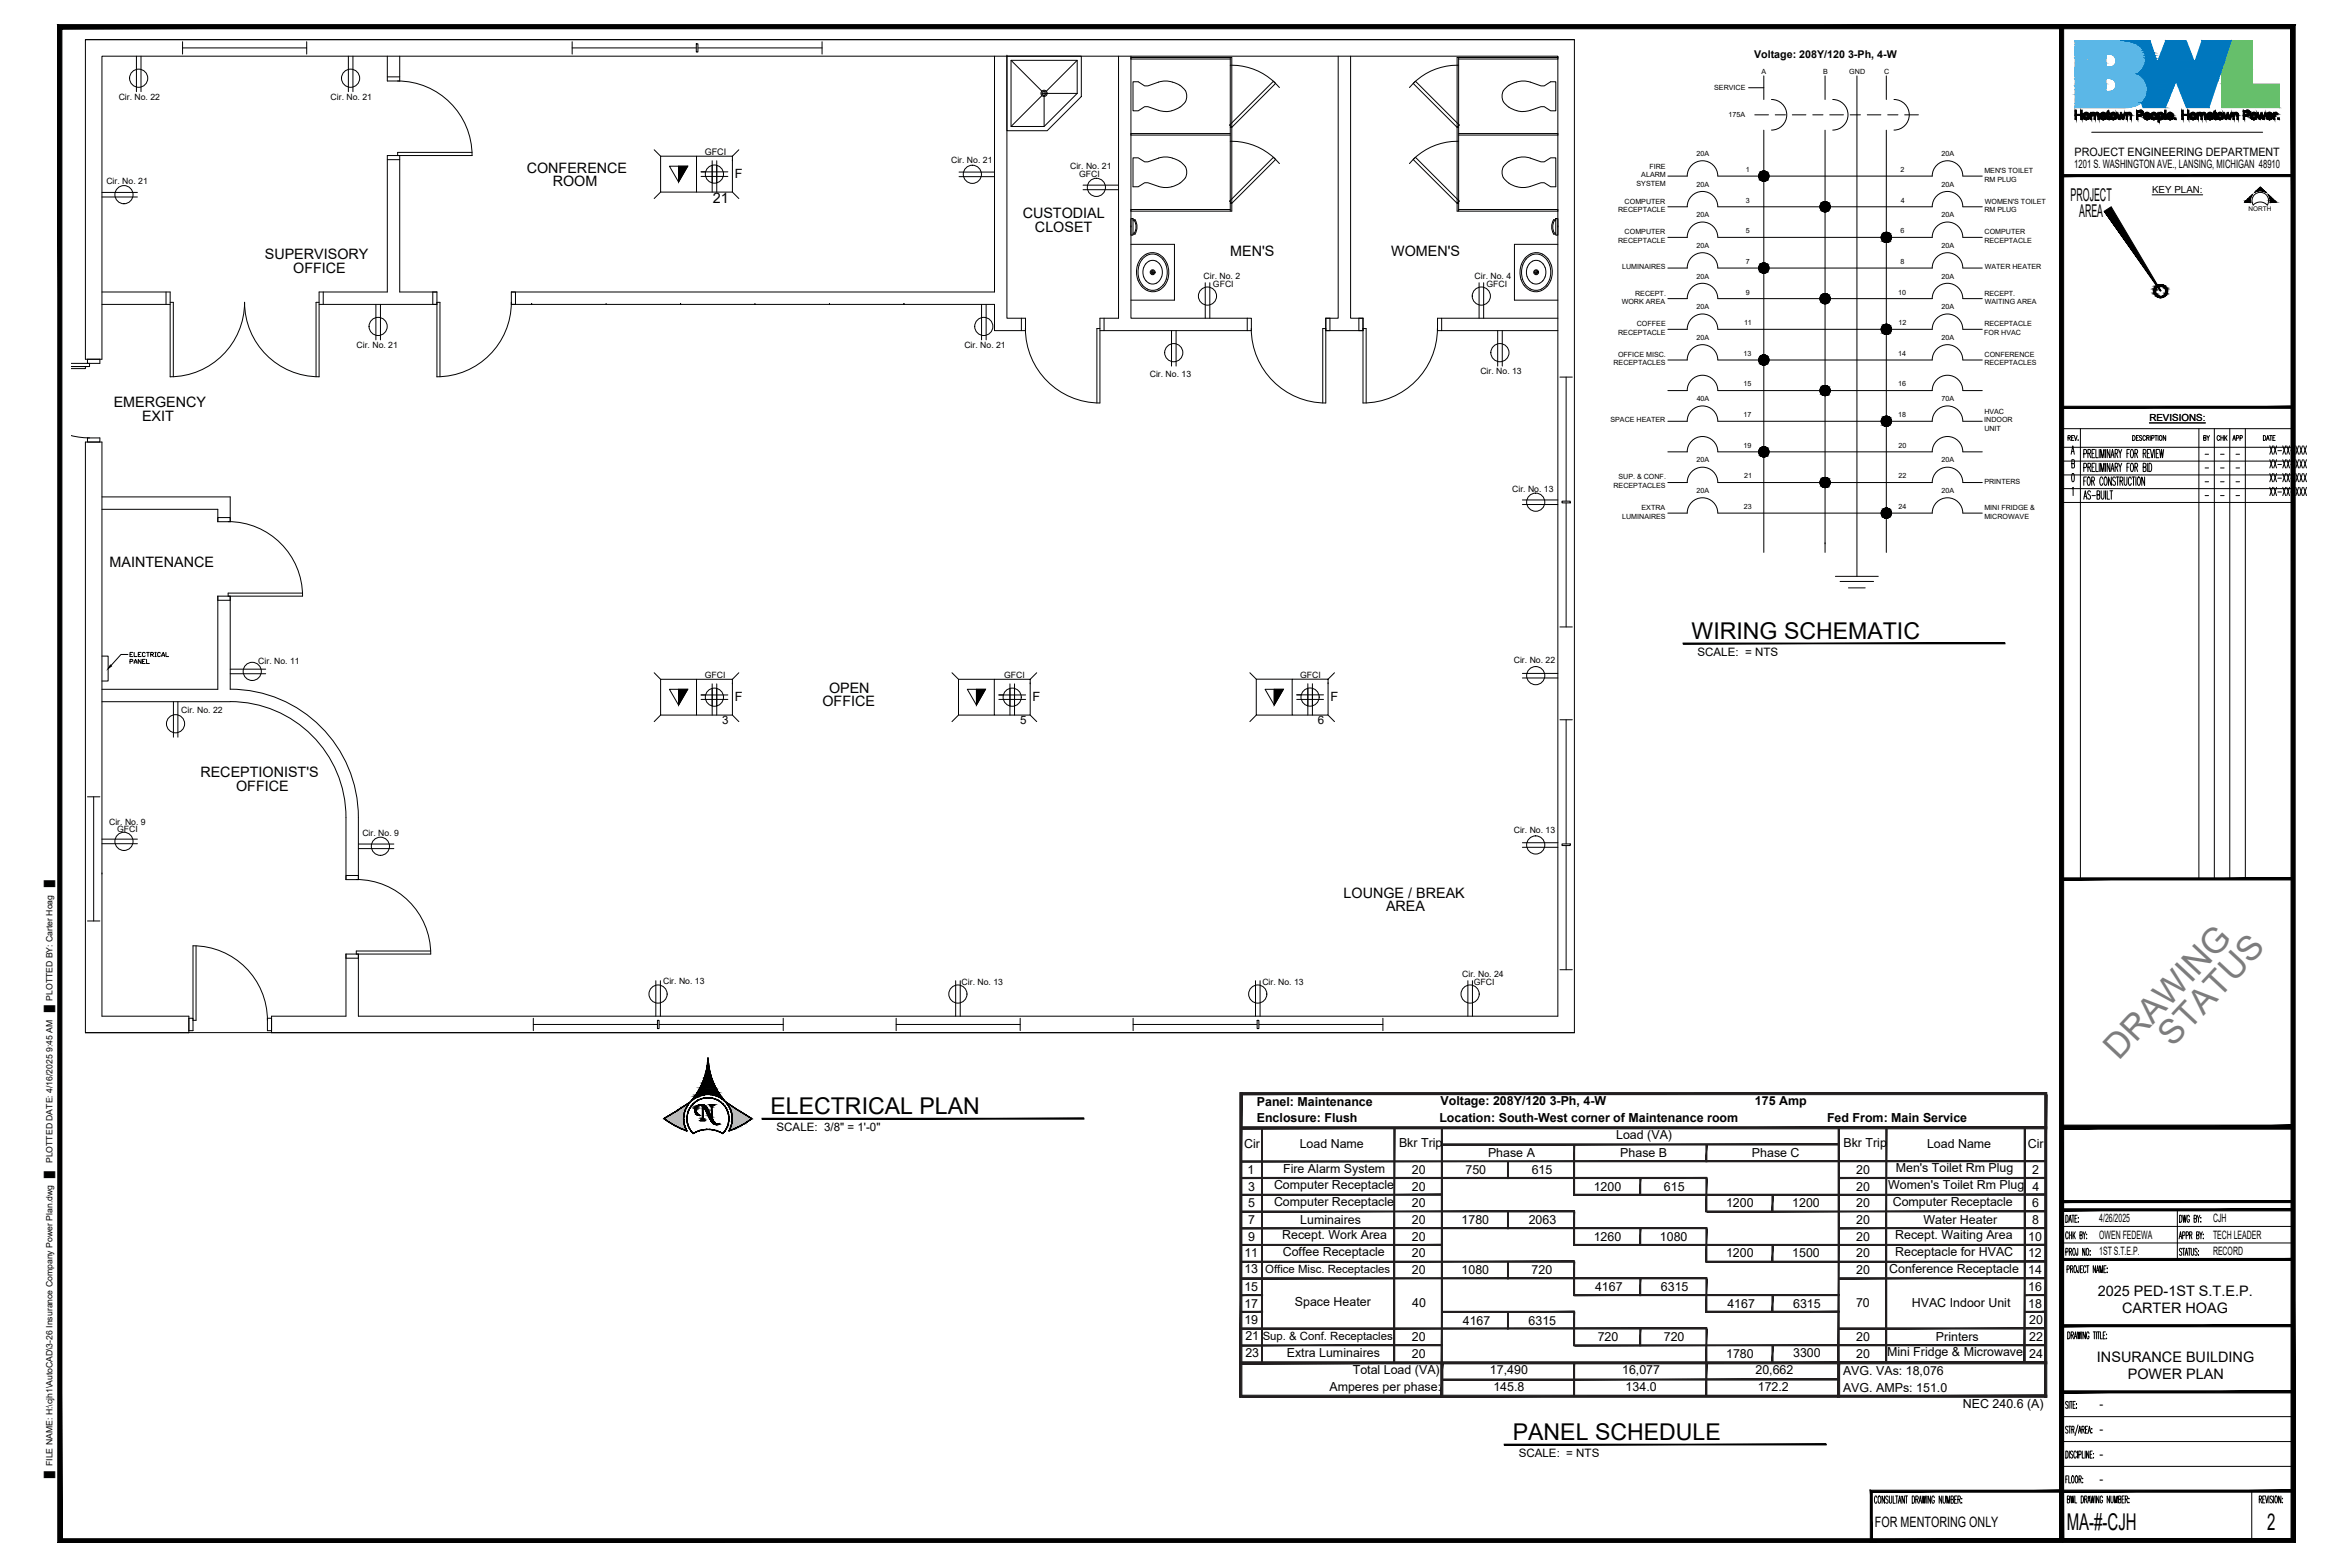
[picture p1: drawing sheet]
<svg xmlns="http://www.w3.org/2000/svg" width="914mm" height="610mm" viewBox="0 0 914 610" stroke-linecap="round" stroke-linejoin="round" font-family="sans-serif">
<defs><g id="words">
<g font-size="13.5" fill="#7d7d7d">
<text x="845.7" y="407.8" transform="rotate(-47 845.7 407.8)">STATUS</text>
<text x="824.4" y="412.9" transform="rotate(-47 824.4 412.9)">DRAWING</text>
</g>
<g font-size="9">
<text x="658.2" y="248.6">WIRING SCHEMATIC</text>
<text x="299.8" y="433.5">ELECTRICAL PLAN</text>
<text x="588.6" y="560.2">PANEL SCHEDULE</text>
<text x="804.2" y="595.1">MA-#-CJH</text>
<text x="882.2" y="595.1">2</text>
</g>
<g font-size="6.9">
<text x="805.7" y="78.3">PROJECT</text>
<text x="809" y="84.3">AREA</text>
</g>
<g font-size="5.6">
<text x="205" y="67.2">CONFERENCE</text>
<text x="215.1" y="72.4">ROOM</text>
<text x="277.4" y="79.1">21</text>
<text x="397.9" y="85">CUSTODIAL</text>
<text x="402.7" y="90.3">CLOSET</text>
<text x="103" y="100.7">SUPERVISORY</text>
<text x="478.7" y="99.4">MEN'S</text>
<text x="541.3" y="99.4">WOMEN'S</text>
<text x="114.1" y="106">OFFICE</text>
<text x="44.2" y="158.3">EMERGENCY</text>
<text x="55.3" y="163.7">EXIT</text>
<text x="42.6" y="220.7">MAINTENANCE</text>
<text x="322.6" y="269.5">OPEN</text>
<text x="320" y="274.8">OFFICE</text>
<text x="78" y="302.3">RECEPTIONIST'S</text>
<text x="91.9" y="307.7">OFFICE</text>
<text x="522.8" y="349.2">LOUNGE / BREAK</text>
<text x="539.3" y="354.5">AREA</text>
<text x="816.3" y="504">2025 PED-1ST S.T.E.P.</text>
<text x="825.7" y="510.8">CARTER HOAG</text>
<text x="815.9" y="529.7">INSURANCE BUILDING</text>
<text x="827.9" y="536.5">POWER PLAN</text>
<text x="729.5" y="594">FOR MENTORING ONLY</text>
</g>
<g font-size="5">
<text x="285.9" y="69.4">F</text>
<text x="285.9" y="272.9">F</text>
<text x="401.7" y="272.9">F</text>
<text x="517.7" y="272.9">F</text>
</g>
<g font-size="4.9">
<text x="856.5" y="172.5">BY</text>
<text x="861.8" y="172.5">CHK</text>
<text x="867.8" y="172.5">APP</text>
</g>
<g font-size="4.8">
<text x="489" y="430.3">Panel: Maintenance</text>
<text x="560.5" y="429.8">Voltage: 208Y/120 3-Ph, 4-W</text>
<text x="682.8" y="429.8">175 Amp</text>
<text x="489" y="436.6">Enclosure: Flush</text>
<text x="560.1" y="436.6">Location: South-West corner of Maintenance room</text>
<text x="710.9" y="436.6">Fed From: Main Service</text>
<text x="628.9" y="443.2">Load (VA)</text>
<text x="484.1" y="446.7">Cir</text>
<text x="505.7" y="446.7">Load Name</text>
<text x="544.4" y="446.2">Bkr Trip</text>
<text x="717.3" y="446.2">Bkr Trip</text>
<text x="749.8" y="446.7">Load Name</text>
<text x="789.1" y="446.7">Cir</text>
<text x="579" y="450.1">Phase A</text>
<text x="630.5" y="450.1">Phase B</text>
<text x="681.7" y="450.1">Phase C</text>
<text x="485.4" y="456.7">1</text>
<text x="499.3" y="456.2">Fire Alarm System</text>
<text x="549.4" y="456.6">20</text>
<text x="570.2" y="456.6">750</text>
<text x="596" y="456.6">615</text>
<text x="722.3" y="456.6">20</text>
<text x="737.7" y="456.1">Men's Toilet Rm Plug</text>
<text x="790.7" y="456.7">2</text>
<text x="485.7" y="463.1">3</text>
<text x="495.7" y="462.7">Computer Receptacle</text>
<text x="549.4" y="463.1">20</text>
<text x="620.1" y="463.1">1200</text>
<text x="647.4" y="463.1">615</text>
<text x="722.3" y="463.1">20</text>
<text x="734.7" y="462.6">Women's Toilet Rm Plug</text>
<text x="790.8" y="463.1">4</text>
<text x="485.7" y="469.6">5</text>
<text x="495.7" y="469.2">Computer Receptacle</text>
<text x="549.4" y="469.6">20</text>
<text x="671.6" y="469.6">1200</text>
<text x="697.4" y="469.6">1200</text>
<text x="722.3" y="469.6">20</text>
<text x="736.5" y="469.2">Computer Receptacle</text>
<text x="790.7" y="469.6">6</text>
<text x="485.7" y="476.2">7</text>
<text x="505.9" y="476.1">Luminaires</text>
<text x="549.4" y="476.1">20</text>
<text x="568.7" y="476.1">1780</text>
<text x="594.8" y="476.1">2063</text>
<text x="722.3" y="476.1">20</text>
<text x="748.4" y="476.1">Water Heater</text>
<text x="790.7" y="476.1">8</text>
<text x="485.7" y="482.7">9</text>
<text x="498.9" y="482.2">Recept. Work Area</text>
<text x="549.4" y="482.7">20</text>
<text x="620.1" y="482.7">1260</text>
<text x="645.9" y="482.7">1080</text>
<text x="722.3" y="482.7">20</text>
<text x="737.4" y="482.1">Recept. Waiting Area</text>
<text x="789.2" y="482.7">10</text>
<text x="484.2" y="489.2">11</text>
<text x="499.1" y="488.7">Coffee Receptacle</text>
<text x="549.4" y="489.1">20</text>
<text x="671.6" y="489.1">1200</text>
<text x="697.4" y="489.1">1500</text>
<text x="722.3" y="489.1">20</text>
<text x="737.4" y="488.7">Receptacle for HVAC</text>
<text x="789.1" y="489.2">12</text>
<text x="484.2" y="495.3">13</text>
<text x="549.4" y="495.7">20</text>
<text x="568.7" y="495.7">1080</text>
<text x="596" y="495.7">720</text>
<text x="722.3" y="495.7">20</text>
<text x="735.1" y="495.2">Conference Receptacle</text>
<text x="789.2" y="495.7">14</text>
<text x="484.2" y="502.2">15</text>
<text x="620.6" y="502.3">4167</text>
<text x="646.3" y="502.3">6315</text>
<text x="789.2" y="502.2">16</text>
<text x="484.2" y="508.7">17</text>
<text x="503.9" y="508.1">Space Heater</text>
<text x="549.5" y="508.6">40</text>
<text x="672.1" y="508.8">4167</text>
<text x="697.7" y="508.8">6315</text>
<text x="722.2" y="508.6">70</text>
<text x="743.9" y="508.6">HVAC Indoor Unit</text>
<text x="789.2" y="508.7">18</text>
<text x="484.2" y="515.2">19</text>
<text x="569.2" y="515.3">4167</text>
<text x="594.8" y="515.3">6315</text>
<text x="789.6" y="515.2">20</text>
<text x="484.6" y="521.3">21</text>
<text x="549.4" y="521.7">20</text>
<text x="621.7" y="521.7">720</text>
<text x="647.4" y="521.7">720</text>
<text x="722.2" y="521.7">20</text>
<text x="753.3" y="521.7">Printers</text>
<text x="789.6" y="521.7">22</text>
<text x="734.3" y="527.7">Mini Fridge &amp; Microwave</text>
<text x="484.6" y="528.1">23</text>
<text x="500.7" y="528.1">Extra Luminaires</text>
<text x="549.4" y="528.1">20</text>
<text x="671.7" y="528.1">1780</text>
<text x="697.7" y="528.1">3300</text>
<text x="722.3" y="528.1">20</text>
<text x="789.6" y="528.1">24</text>
<text x="526.4" y="534.6">Total Load (VA)</text>
<text x="579.8" y="534.7">17,490</text>
<text x="631.2" y="534.7">16,077</text>
<text x="683" y="534.7">20,662</text>
<text x="717.1" y="535">AVG. VAs: 18,076</text>
<text x="517.3" y="541.2">Amperes per phase:</text>
<text x="581.1" y="541.1">145.8</text>
<text x="632.5" y="541.1">134.0</text>
<text x="684" y="541.2">172.2</text>
<text x="717.1" y="541.5">AVG. AMPs: 151.0</text>
<text x="763.8" y="547.6">NEC 240.6 (A)</text>
</g>
<g font-size="4.5">
<text x="807.1" y="65.2">1201 S. WASHINGTON AVE., LANSING, MICHIGAN 48910</text>
<text x="807.2" y="60.8">PROJECT ENGINEERING DEPARTMENT</text>
<text x="660.5" y="255.3">SCALE: = NTS</text>
<text x="281.1" y="281.8">3</text>
<text x="396.9" y="281.8">5</text>
<text x="512.8" y="281.8">6</text>
<text x="302.2" y="440.2">SCALE: 3/8&quot; = 1'-0&quot;</text>
<text x="816.8" y="475.5">4/26/2025</text>
<text x="861.1" y="475.5">CJH</text>
<text x="816.8" y="481.9">OWEN FEDEWA</text>
<text x="861.1" y="481.9">TECH LEADER</text>
<text x="816.8" y="488.4">1ST S.T.E.P.</text>
<text x="861.1" y="488.4">RECORD</text>
<text x="816.9" y="547.9">-</text>
<text x="816.9" y="557.5">-</text>
<text x="591" y="566.9">SCALE: = NTS</text>
<text x="816.9" y="567.2">-</text>
<text x="816.9" y="576.9">-</text>
</g>
<g font-size="4.4">
<text x="492.3" y="495.2">Office Misc. Receptacles</text>
<text x="491.3" y="521.3">Sup. &amp; Conf. Receptacles</text>
</g>
<text font-size="4.2" x="682.5" y="22.5">Voltage: 208Y/120 3-Ph, 4-W</text>
<g font-size="3.8">
<text x="837.4" y="75">KEY PLAN:</text>
<text x="836.3" y="163.7">REVISIONS:</text>
</g>
<g font-size="3.7">
<text x="20.5" y="345" transform="rotate(-90 20.5 345)">█</text>
<text x="20.5" y="393.8" transform="rotate(-90 20.5 393.8)">█ PLOTTED BY: Carter Hoag</text>
<text x="20.5" y="458.2" transform="rotate(-90 20.5 458.2)">█</text>
<text x="20.5" y="574.9" transform="rotate(-90 20.5 574.9)">█ FILE NAME: H:\cjh1\AutoCAD\3-26 Insurance Company Power Plan.dwg</text>
</g>
<text font-size="3.5" x="274.2" y="60.2">GFCI</text>
<g font-size="3.4">
<text x="46.2" y="38.9">Cir. No. 22</text>
<text x="128.7" y="38.9">Cir. No. 21</text>
<text x="370.1" y="63.4">Cir. No. 21</text>
<text x="416.4" y="65.7">Cir. No. 21</text>
<text x="41.4" y="71.6">Cir. No. 21</text>
<text x="419.9" y="68.7">GFCI</text>
<text x="468.3" y="108.6">Cir. No. 2</text>
<text x="472" y="111.7">GFCI</text>
<text x="573.8" y="108.7">Cir. No. 4</text>
<text x="578.4" y="111.7">GFCI</text>
<text x="138.7" y="135.4">Cir. No. 21</text>
<text x="375.2" y="135.5">Cir. No. 21</text>
<text x="447.4" y="146.8">Cir. No. 13</text>
<text x="576" y="145.7">Cir. No. 13</text>
<text x="588.4" y="191.2">Cir. No. 13</text>
<text x="100.5" y="258.2">Cir. No. 11</text>
<text x="274.3" y="263.7">GFCI</text>
<text x="390.7" y="263.6">GFCI</text>
<text x="505.9" y="263.9">GFCI</text>
<text x="589" y="258.1">Cir. No. 22</text>
<text x="70.5" y="277.5">Cir. No. 22</text>
<text x="42.5" y="320.8">Cir. No. 9</text>
<text x="45.6" y="323.6">GFCI</text>
<text x="589" y="323.9">Cir. No. 13</text>
<text x="141" y="325.4">Cir. No. 9</text>
<text x="258" y="382.9">Cir. No. 13</text>
<text x="374.2" y="383">Cir. No. 13</text>
<text x="491.2" y="383.1">Cir. No. 13</text>
<text x="569" y="379.9">Cir. No. 24</text>
<text x="573.5" y="383.2">GFCI</text>
<text x="20.5" y="452.5" transform="rotate(-90 20.5 452.5)">PLOTTED DATE: 4/16/2025 9:45 AM</text>
</g>
<g font-size="2.8">
<text x="685.4" y="28.8">A</text>
<text x="709.5" y="28.8">B</text>
<text x="719.6" y="28.9">GND</text>
<text x="733.1" y="28.9">C</text>
<text x="667" y="35">SERVICE</text>
<text x="672.5" y="45.6">175A</text>
<text x="641.8" y="65.7">FIRE</text>
<text x="660.1" y="60.7">20A</text>
<text x="755.5" y="60.7">20A</text>
<text x="638.6" y="69">ALARM</text>
<text x="679.4" y="66.9">1</text>
<text x="739.5" y="66.9">2</text>
<text x="772.1" y="67.3">MEN'S TOILET</text>
<text x="772.1" y="70.7">RM PLUG</text>
<text x="636.8" y="72.3">SYSTEM</text>
<text x="660.1" y="72.6">20A</text>
<text x="755.5" y="72.6">20A</text>
<text x="629.6" y="82.6">RECEPTACLE</text>
<text x="632.2" y="79.3">COMPUTER</text>
<text x="679.3" y="78.8">3</text>
<text x="739.6" y="78.8">4</text>
<text x="772.1" y="82.6">RM PLUG</text>
<text x="772.3" y="79.3">WOMEN'S TOILET</text>
<text x="660.1" y="84.5">20A</text>
<text x="755.5" y="84.5">20A</text>
<text x="629.6" y="94.5">RECEPTACLE</text>
<text x="632.2" y="91.2">COMPUTER</text>
<text x="679.3" y="90.7">5</text>
<text x="739.5" y="90.7">6</text>
<text x="772.1" y="94.5">RECEPTACLE</text>
<text x="772.2" y="91.2">COMPUTER</text>
<text x="660.1" y="96.4">20A</text>
<text x="755.5" y="96.4">20A</text>
<text x="631.2" y="104.7">LUMINAIRES</text>
<text x="679.3" y="102.6">7</text>
<text x="739.5" y="102.6">8</text>
<text x="772.3" y="104.7">WATER HEATER</text>
<text x="660.1" y="108.3">20A</text>
<text x="755.5" y="108.3">20A</text>
<text x="631" y="118.3">WORK AREA</text>
<text x="636.2" y="115">RECEPT.</text>
<text x="679.3" y="114.6">9</text>
<text x="738.6" y="114.6">10</text>
<text x="772.1" y="115">RECEPT.</text>
<text x="772.3" y="118.3">WAITING AREA</text>
<text x="660.1" y="120.2">20A</text>
<text x="755.5" y="120.2">20A</text>
<text x="629.6" y="130.3">RECEPTACLE</text>
<text x="636.9" y="126.9">COFFEE</text>
<text x="678.6" y="126.5">11</text>
<text x="738.7" y="126.5">12</text>
<text x="772.1" y="130.3">FOR HVAC</text>
<text x="772.1" y="126.9">RECEPTACLE</text>
<text x="660.1" y="132.2">20A</text>
<text x="755.5" y="132.2">20A</text>
<text x="627.8" y="142.2">RECEPTACLES</text>
<text x="629.6" y="138.8">OFFICE MISC.</text>
<text x="678.4" y="138.4">13</text>
<text x="738.6" y="138.4">14</text>
<text x="772.1" y="142.2">RECEPTACLES</text>
<text x="772.2" y="138.8">CONFERENCE</text>
<text x="678.4" y="150.3">15</text>
<text x="738.6" y="150.3">16</text>
<text x="660.2" y="156">40A</text>
<text x="755.4" y="156">70A</text>
<text x="772.1" y="161">HVAC</text>
<text x="626.6" y="164.4">SPACE HEATER</text>
<text x="678.4" y="162.2">17</text>
<text x="738.6" y="162.2">18</text>
<text x="772.1" y="164.4">INDOOR</text>
<text x="772.1" y="167.7">UNIT</text>
<text x="660.1" y="179.8">20A</text>
<text x="678.4" y="174.1">19</text>
<text x="738.8" y="174.1">20</text>
<text x="755.5" y="179.8">20A</text>
<text x="627.8" y="189.9">RECEPTACLES</text>
<text x="629.8" y="186.5">SUP. &amp; CONF.</text>
<text x="660.1" y="191.8">20A</text>
<text x="678.7" y="186.1">21</text>
<text x="738.8" y="186.1">22</text>
<text x="755.5" y="191.8">20A</text>
<text x="772.1" y="188.2">PRINTERS</text>
<text x="631.2" y="201.8">LUMINAIRES</text>
<text x="638.7" y="198.4">EXTRA</text>
<text x="678.5" y="198">23</text>
<text x="738.8" y="198">24</text>
<text x="772.1" y="198.4">MINI FRIDGE &amp;</text>
<text x="772.1" y="201.8">MICROWAVE</text>
</g>
<g font-size="2.6">
<text x="857.2" y="177.8">-</text>
<text x="863.2" y="177.8">-</text>
<text x="869.2" y="177.8">-</text>
<text x="857.2" y="183.4">-</text>
<text x="863.2" y="183.4">-</text>
<text x="869.2" y="183.4">-</text>
<text x="857.2" y="188.7">-</text>
<text x="863.2" y="188.7">-</text>
<text x="869.2" y="188.7">-</text>
<text x="857.2" y="194">-</text>
<text x="863.2" y="194">-</text>
<text x="869.2" y="194">-</text>
</g>
<text font-size="2.5" x="874.9" y="82.3">NORTH</text>
</g></defs>
<!-- layer: A-WALL-EXTR -->
<path d="M33.2 172h6.5v223.3h33.8v6.5h-40.3zM134.6 395.3h-28.9v6.5h506.9v-386.4h-579.4v124.4h6.5v-117.9h566.5v373.4h-466.8" fill="none" stroke="#000" stroke-width=".39"/>
<!-- layer: 0 -->
<g fill="none" stroke="#000" stroke-width=".39">
<path d="M71 18.6h48.3M71 16.2v4.9M119.3 16.2v4.9M222.6 18.6h48.3M222.6 16.2v4.9M270.9 17h.7v3.2h-.7zM271.6 18.6h48.3M319.9 16.2v4.9M391.8 21.9h.1M391.8 21.9h29v15.7l-13.3 13.3h-15.7zM393.4 23.5l12 12M405.4 37.2l-12 12"/>
<path d="M405.5 36.3h1.6M406.3 35.5v1.6M407.5 36.3h11.6M419.1 36.3v-12.8h-25.7v25.7h12.9v-11.6M419.1 23.5l-12 12M419.1 36.3l-12.8 12.9M440.1 22.4h.1M440.1 22.4v.6h38.6M440.1 22.4h39.2v59.7h-39.2v-.6h38.6M450.8 32a8.5 8.5 0 0 1 5.4 0M450.8 31.9l-4.1 1.5h-1.3l-2.5-1.6h-2v11.3h2l2.5-1.6h1.3l4.1 1.4a9.3 9.3 0 0 0 10.7-3.9 4.7 4.7 0 0 0-2.4-5.8M456.2 32l2.9 1.2"/>
<path d="M478.7 25.4a24.3 24.3 0 0 1 19.1 8.7M478.7 22.4v59.7M495.5 31.6l.9 .8-17.1 17.1-.8-.8zM549.9 32.4l.9-.8 17 17.1-.8 .8zM567.6 25.4a24.3 24.3 0 0 0-19.2 8.7M567.6 22.4v59.7M590 32a8.5 8.5 0 0 1 5.5 0M595.5 31.9l4.1 1.5h1.3l2.5-1.6h2v11.3h-2l-2.5-1.6h-1.3l-4.1 1.4a9.3 9.3 0 0 1-10.8-3.9 5.7 5.7 0 0 1 4.8-6.9l.5-.1M606.2 22.4h.1M606.2 22.4v.6h-38.6M606.2 22.4h-39.2v59.7h39.2v-.6h-38.6M680.4 34.1h5.9"/>
<path d="M686.3 29.5v9.2M710.1 29.5v9.2M734 29.5v9.2M478.7 55a24.3 24.3 0 0 1 19.1 8.6M478.7 52h-38.6v.5h38.6M478.7 49.5h.6M567 49.5h.6M567.6 55a24.3 24.3 0 0 0-19.2 8.6M567.6 52h38.6v.5h-38.6M682.8 44.7h5.3M686.3 50.6v15.9M690.8 44.7h3.9"/>
<path d="M697.4 44.7h5.3M705.4 44.7h3.9M710.1 50.6v27.9M712 44.7h5.3M719.9 44.7h4M726.6 44.7h5.3M734 50.6v39.8M734.5 44.7h4M741.1 44.7h5.4M807.5 43.1h.4v1.4h1.8v-1.4h.4v3.4h-.4v-1.6h-1.8v1.6h-.4zM807.5 43.1h.1M807.5 46.5h.1"/>
<path d="M807.9 43.1h.1M807.9 46.5h.1M807.9 44.9h.1M807.9 44.5h.1M809.7 44.9h.1M809.7 46.5h.1M809.7 43.1h.1M809.7 44.5h.1M810.1 46.5h.1M810.1 43.1h.1M810.6 45.3h.1M810.6 45.4h.1"/>
<path d="M810.7 45h.1M810.7 45.6h.1M810.7 44.8h.1M810.8 45.9h.1M810.8 44.6h.1M810.9 46.1h.1M810.9 44.4h.1M811 46.2h.1M811 44.3h.1M811.1 45.3h.1M811.1 45.2h.1M811.1 45.5h.1"/>
<path d="M811.1 44.9h.1M811.1 46.4h.1M811.1 45.8h.1M811.2 44.7h.1M811.2 44.1h.1M811.2 45.9h.1M811.3 46h.1M811.3 44.6h.1M811.3 46.5h.1M811.4 44.5h.1M811.4 44h.1M811.4 46.1h.1"/>
<path d="M811.6 46.5h.1M811.6 44.4h.1M811.7 44h.1M811.7 46.2h.1M811.8 44h.1M811.8 46.5h.1M811.8 44.3h.1M811.8 46.2h.1M811.9 44.3h.1M812 46.5h.1M812 44h.1M812 46.2h.1"/>
<path d="M812.1 44.4h.1M812.2 46.5h.1M812.2 46.1h.1M812.2 44.1h.1M812.3 44.6h.1M812.3 46h.1M812.4 46.4h.1M812.4 45.8h.1M812.5 44.2h.1M812.5 44.8h.1M812.5 46.3h.1M812.5 45h.1"/>
<path d="M812.5 45.3h.1M812.5 45.4h.1M812.5 45.6h.1M812.6 44.3h.1M812.7 46.2h.1M812.8 44.5h.1M812.8 46h.1M812.8 45.9h.1M812.8 44.7h.1M812.9 45.7h.1M812.9 45.5h.1M812.9 45.1h.1"/>
<path d="M812.9 44.9h.1M813 45.2h.1M813.4 44h.4v.4a.85 .85 0 0 1 1.5 0 .78 .78 0 0 1 .8-.4 .78 .78 0 0 1 .6 .8v1.7h-.3l-.1-1.8a.54 .54 0 0 0-.7-.3 .54 .54 0 0 0-.3 .7v1.4h-.4v-1.6a.54 .54 0 0 0-.7-.5 .54 .54 0 0 0-.3 .8v1.3h-.5zM813.4 44h.1M813.4 46.5h.1M813.8 44.4h.1M813.8 44h.1M813.9 46.5h.1M813.9 45.2h.1M813.9 44.9h.1M813.9 44.7h.1M813.9 44.2h.1"/>
<path d="M814 44.6h.1M814.1 44.1h.1M814.1 44.5h.1M814.2 44.4h.1M814.3 44h.1M814.5 44.3h.1M814.5 44h.1M814.6 44.4h.1M814.8 44h.1M814.8 44.5h.1M814.9 44.6h.1M814.9 44.9h.1"/>
<path d="M814.9 46.5h.1M815 44.1h.1M815.2 44.3h.1M815.3 44.4h.1M815.3 46.5h.1M815.3 45.1h.1M815.3 44.9h.1M815.4 44.3h.1M815.4 44.7h.1M815.5 44.5h.1M815.6 44.1h.1M815.7 44.4h.1"/>
<path d="M815.8 44h.1M815.9 44.3h.1M816 44h.1M816.1 44.4h.1M816.3 44h.1M816.3 44.6h.1M816.3 44.7h.1M816.4 45h.1M816.4 46.5h.1M816.4 44.1h.1M816.6 44.2h.1M816.7 44.3h.1"/>
<path d="M816.7 46.5h.1M816.7 44.8h.1M816.7 44.6h.1M817.2 45h.1M817.2 45.3h.1M817.2 45.4h.1M817.2 45.6h.1M817.3 44.8h.1M817.3 45.9h.1M817.4 44.6h.1M817.4 46.1h.1M817.5 44.4h.1"/>
<path d="M817.5 44.3a1.14 1.14 0 0 1 1.4-.2 1.14 1.14 0 0 1 .6 1.3h-1.8a.72 .72 0 0 0 .5 .8 .72 .72 0 0 0 .9-.5l.4 .1a1.24 1.24 0 0 1-1.9 .5 1.24 1.24 0 0 1-.1-2zM817.5 44.3h.1M817.5 46.2h.1M817.6 46.2h.1M817.7 45.4h.1M817.7 45.1h.1M817.7 44.2h.1M817.7 45.6h.1M817.7 44.9h.1M817.8 46.4h.1M817.8 45.9h.1M817.8 44.7h.1"/>
<path d="M817.9 46h.1M817.9 44.5a.68 .68 0 0 1 .8-.1 .68 .68 0 0 1 .4 .7h-1.4zM817.9 44.1h.1M817.9 46.5h.1M817.9 44.5h.1M818 44.5h.1M818.1 46.2h.1M818.1 44h.1M818.2 46.5h.1M818.2 44.4h.1M818.3 46.2h.1M818.4 44h.1"/>
<path d="M818.4 46.5h.1M818.4 46.2h.1M818.4 44.3h.1M818.5 46.5h.1M818.5 44.3h.1M818.6 44h.1M818.6 46.2h.1M818.7 46.5h.1M818.7 44.4h.1M818.8 46.1h.1M818.9 44.1h.1M818.9 44.6h.1"/>
<path d="M818.9 46.5h.1M818.9 45.9h.1M819 44.2h.1M819 44.8h.1M819.1 45.7h.1M819.1 45.1h.1M819.1 46.4h.1M819.1 46.3h.1M819.2 44.3h.1M819.3 46.2h.1M819.3 44.5h.1M819.4 44.7h.1"/>
<path d="M819.4 46h.1M819.4 44.9h.1M819.5 45.1h.1M819.5 45.8h.1M819.5 45.4h.1M819.5 45.3h.1M819.8 44h.1M819.8 44.4h.1M820.1 43.4l.4-.2v.8h.4v.4h-.4v1.6l.4 .1 .1 .4a.6 .6 0 0 1-.7 0 .6 .6 0 0 1-.2-.7v-1.4h-.3zM820.1 43.4h.1M820.1 44h.1M820.1 44.4h.1"/>
<path d="M820.1 45.8h.1M820.1 46.1h.1M820.1 46.3h.1M820.3 46.5h.1M820.4 46.5h.1M820.5 43.2h.1M820.5 46h.1M820.5 45.8h.1M820.5 44.4h.1M820.5 44h.1M820.6 46.1h.1M820.7 46.5h.1"/>
<path d="M820.7 46.2h.1M820.9 46.1h.1M820.9 44.4h.1M820.9 44h.1M821 46.5h.1M821.2 45h.1M821.2 45.3h.1M821.2 45.4h.1M821.2 45.6h.1M821.2 44.8h.1M821.3 45.9h.1M821.3 44.6h.1"/>
<path d="M821.4 46.1h.1M821.4 44.4h.1M821.5 46.2h.1M821.5 44.3h.1M821.6 45.5h.1M821.6 45.3h.1M821.6 45.2h.1M821.6 44.9h.1M821.6 46.4h.1M821.6 45.8h.1M821.7 44.7h.1M821.7 44.1h.1"/>
<path d="M821.8 46h.1M821.8 45.9h.1M821.8 44.6h.1M821.9 46.5h.1M821.9 44.5h.1M821.9 44h.1M822 46.1h.1M822.1 46.5h.1M822.1 44.4h.1M822.2 44h.1M822.2 46.2h.1M822.3 44h.1"/>
<path d="M822.3 46.5h.1M822.3 44.3h.1M822.3 46.2h.1M822.5 46.5h.1M822.5 44.3h.1M822.5 44h.1M822.5 46.2h.1M822.7 44.4h.1M822.7 46.5h.1M822.7 46.1h.1M822.8 44.1h.1M822.8 44.6h.1"/>
<path d="M822.8 46h.1M822.9 46.4h.1M822.9 45.8h.1M823 44.2h.1M823 44.8h.1M823 46.3h.1M823 45h.1M823 45.6h.1M823 45.3h.1M823 45.4h.1M823.1 44.3h.1M823.2 46.2h.1"/>
<path d="M823.3 44.5h.1M823.3 46h.1M823.3 45.9h.1M823.4 44.7h.1M823.4 45.7h.1M823.4 44.9h.1M823.5 45.5h.1M823.5 45.2h.1M823.5 45.1h.1M823.6 44h.5l.5 2 .5-2h.4l.6 1.9 .5-1.9h.4l-.7 2.5h-.5l-.5-1.9-.5 1.9h-.4zM823.6 44h.1M824.1 44h.1"/>
<path d="M824.4 46.5h.1M824.5 45.5h.1M824.6 46h.1M824.7 45.9h.1M824.7 45.5h.1M824.8 46.5h.1M825.1 44h.1M825.3 44.6h.1M825.4 45h.1M825.5 44h.1M825.8 46.5h.1M825.9 45.5h.1"/>
<path d="M826.1 45.9h.1M826.2 45.5h.1M826.3 46.5h.1M826.6 44h.1M827 44h.1M827.4 44h.3v.4a.87 .87 0 0 1 1.1-.4 .87 .87 0 0 1 .6 1v1.5h-.5v-1.5a.59 .59 0 0 0-.6-.7 .59 .59 0 0 0-.5 .8v1.4h-.4zM827.4 44h.1M827.4 46.5h.1M827.7 44.4h.1M827.7 44h.1M827.8 46.5h.1M827.8 45.1h.1"/>
<path d="M827.8 44.9h.1M827.9 44.2h.1M827.9 44.7h.1M828 44.5h.1M828 44.1h.1M828.2 44.4h.1M828.3 44h.1M828.4 44.3h.1M828.5 44h.1M828.5 44.3h.1M828.7 44.4h.1M828.8 44.5h.1"/>
<path d="M828.8 44h.1M828.9 44.6h.1M828.9 44.8h.1M828.9 45h.1M828.9 46.5h.1M828.9 44.1h.1M829.1 44.2h.1M829.2 44.3h.1M829.3 44.5h.1M829.4 46.5h.1M829.4 45h.1M829.4 44.8h.1"/>
<path d="M829.4 44.6h.1M831.3 43.1h1.4a1.04 1.04 0 0 1 1.2 1 1.04 1.04 0 0 1-1.2 1h-.9v1.4h-.5zM831.3 46.5h.1M831.3 43.1h.1M831.8 43.5h.9a.62 .62 0 0 1 .8 .6 .62 .62 0 0 1-.8 .6h-.9zM831.8 43.5h.1M831.8 44.7h.1M831.8 45.1h.1M831.8 46.5h.1M832.7 43.5h.1M832.7 45.1h.1M832.7 43.1h.1"/>
<path d="M832.7 44.7h.1M832.9 45.1h.1M832.9 43.5h.1M832.9 43.1h.1M833 44.7h.1M833.1 43.5h.1M833.1 45.1h.1M833.1 43.2h.1M833.2 44.6h.1M833.2 43.2h.1M833.2 43.6h.1M833.3 44.5h.1"/>
<path d="M833.3 45h.1M833.4 43.7h.1M833.4 43.2h.1M833.4 44.4h.1M833.5 44.2h.1M833.5 43.9h.1M833.5 44.9h.1M833.6 43.3h.1M833.7 44.8h.1M833.7 43.4h.1M833.8 44.8h.1M833.8 43.6h.1"/>
<path d="M833.8 44.5h.1M833.9 43.8h.1M833.9 44.1h.1M833.9 44.3h.1M834.3 45.4h.1M834.3 45.3h.1M834.3 45.6h.1M834.3 45h.1M834.4 44.8h.1M834.4 45.9h.1M834.5 44.6h.1M834.5 46.1h.1"/>
<path d="M834.6 44.4a1.16 1.16 0 0 1 1.4-.3 1.16 1.16 0 0 1 .6 1.3h-1.9a.72 .72 0 0 0 .6 .8 .72 .72 0 0 0 .8-.5l.4 .1a1.23 1.23 0 0 1-1.8 .5 1.23 1.23 0 0 1-.1-1.9zM834.6 44.4h.1M834.6 46.2h.1M834.6 44.3h.1M834.7 45.4h.1M834.8 44.9h.1M834.8 45.1h.1M834.8 45.6h.1M834.8 46.4h.1M834.8 44.2h.1M834.9 44.7h.1M834.9 45.9h.1"/>
<path d="M835 44.5a.68 .68 0 0 1 .7-.1 .68 .68 0 0 1 .4 .7h-1.3zM835 44.5h.1M835 46h.1M835 44.1h.1M835 46.5h.1M835.2 46.2h.1M835.2 44.4h.1M835.2 46.5h.1M835.2 44h.1M835.4 46.2h.1M835.4 44.3h.1M835.4 44h.1"/>
<path d="M835.5 46.2h.1M835.5 46.5h.1M835.6 44.3h.1M835.7 44h.1M835.7 46.2h.1M835.8 46.5h.1M835.8 44.4h.1M835.9 46.1h.1M835.9 44.1h.1M836 44.6h.1M836 46.5h.1M836 45.9h.1"/>
<path d="M836.1 44.8h.1M836.1 45.1h.1M836.1 45.7h.1M836.1 44.2h.1M836.2 46.3h.1M836.2 46.4h.1M836.3 44.3h.1M836.4 46.2h.1M836.4 44.5h.1M836.5 46h.1M836.5 44.7h.1M836.5 45.8h.1"/>
<path d="M836.5 44.9h.1M836.6 45.3h.1M836.6 45.4h.1M836.6 45.1h.1M836.9 45.3h.1M836.9 45.4h.1M837 45h.1M837 45.6h.1M837 44.8h.1M837 45.9h.1M837.1 44.6h.1M837.1 46.1h.1"/>
<path d="M837.2 44.4h.1M837.3 46.2h.1M837.3 44.3h.1M837.4 45.3h.1M837.4 45.2h.1M837.4 45.5h.1M837.4 44.9h.1M837.4 46.4h.1M837.4 45.8h.1M837.4 44.7h.1M837.5 44.1h.1M837.5 45.9h.1"/>
<path d="M837.6 46h.1M837.6 44.6h.1M837.6 46.5h.1M837.6 44.5a.84 .84 0 0 1 1.2 .8 .84 .84 0 0 1-1.3 .6l-.1-.7zM837.6 44.5h.1M837.7 44h.1M837.7 46.1h.1M837.9 46.5h.1M837.9 44.4h.1M837.9 44h.1M837.9 46.2h.1M838.1 44h.1"/>
<path d="M838.1 46.5h.1M838.1 44.3h.1M838.1 46.2h.1M838.2 44.3h.1M838.2 46.5h.1M838.3 44h.1M838.3 46.2h.1M838.4 44.4h.1M838.5 46.5h.1M838.5 46.1h.1M838.5 44.1h.1M838.6 44.6h.1"/>
<path d="M838.6 46h.1M838.7 46.4h.1M838.7 44.8h.1M838.7 45.8h.1M838.8 44.2h.1M838.8 45.6h.1M838.8 46.3h.1M838.8 45h.1M838.8 45.3h.1M838.8 45.4h.1M838.9 44.3h.1M839 46.2h.1"/>
<path d="M839 44.5h.1M839.1 46h.1M839.1 45.9h.1M839.1 44.7h.1M839.2 45.7h.1M839.2 45.5h.1M839.2 45.2h.1M839.2 45.1h.1M839.2 44.9h.1M839.7 44h.4v.4a1.19 1.19 0 0 1 1.8 .6 1.19 1.19 0 0 1-1 1.5l-.8-.3v1.2h-.4zM839.7 44h.1M839.7 47.4h.1"/>
<path d="M840.1 44.4h.1M840.1 44h.1M840.1 45.6h.1M840.1 45.3h.1M840.1 45.2h.1M840.1 44.9h.1M840.1 47.4h.1M840.1 46.2h.1M840.2 45.8h.1M840.2 44.7h.1M840.2 46.3h.1M840.3 44.2h.1"/>
<path d="M840.3 46h.1M840.3 45.9h.1M840.3 44.5a.85 .85 0 0 1 1.2 .3 .85 .85 0 0 1-.3 1.2 .85 .85 0 0 1-1.1-.3 .85 .85 0 0 1 .2-1.2zM840.3 44.5h.1M840.4 44.5h.1M840.4 44.1h.1M840.4 46.5h.1M840.4 46.2h.1M840.5 46.5h.1M840.6 44.4h.1M840.6 44h.1M840.7 46.2h.1"/>
<path d="M840.8 46.5h.1M840.8 44.3h.1M840.8 44h.1M840.9 46.5h.1M840.9 44.3h.1M841 46.2h.1M841 44h.1M841 44.4h.1M841.1 46.5h.1M841.2 46.1h.1M841.2 46h.1M841.2 44.1h.1"/>
<path d="M841.2 44.5h.1M841.3 46.4h.1M841.3 44.8h.1M841.3 45.8h.1M841.4 44.2h.1M841.4 45.6h.1M841.4 46.3h.1M841.4 45h.1M841.4 45.3h.1M841.4 45.4h.1M841.5 44.3h.1M841.6 46.2h.1"/>
<path d="M841.7 44.5h.1M841.7 45.9h.1M841.7 44.6h.1M841.8 45.7h.1M841.8 44.8h.1M841.8 45.5h.1M841.8 45.3h.1M841.8 45.1h.1M842.3 43.1h.5v3.4h-.5zM842.3 43.1h.1M842.3 46.5h.1M842.8 46.5h.1"/>
<path d="M842.8 43.1h.1M843.3 45h.1M843.3 45.3h.1M843.3 45.6h.1M843.3 45.4h.1M843.3 44.8h.1M843.4 45.9h.1M843.4 44.6h.1M843.4 46.1h.1M843.5 44.4a1.16 1.16 0 0 1 1.4-.3 1.16 1.16 0 0 1 .6 1.3h-1.8a.7 .7 0 0 0 .5 .8 .7 .7 0 0 0 .9-.5l.4 .1a1.25 1.25 0 0 1-1.8 .6 1.25 1.25 0 0 1-.2-2zM843.5 44.4h.1M843.6 44.3h.1"/>
<path d="M843.6 46.2h.1M843.7 45.1h.1M843.7 45.4h.1M843.7 44.2h.1M843.7 44.9h.1M843.7 45.6h.1M843.7 46.4h.1M843.8 44.7h.1M843.8 45.9h.1M843.9 44.5a.71 .71 0 0 1 .8-.1 .71 .71 0 0 1 .4 .7h-1.4zM843.9 44.5h.1M843.9 46h.1"/>
<path d="M844 44.1h.1M844 46.5h.1M844 44.5h.1M844.1 46.2h.1M844.2 44h.1M844.2 44.4h.1M844.2 46.5h.1M844.3 46.2h.1M844.4 44h.1M844.4 44.3h.1M844.4 46.2h.1M844.4 46.5h.1"/>
<path d="M844.5 46.5h.1M844.6 44.3h.1M844.6 44h.1M844.7 46.2h.1M844.7 46.5h.1M844.8 44.4h.1M844.8 46.1h.1M844.8 44.1h.1M844.9 44.6h.1M844.9 46.5h.1M845 45.9h.1M845 44.8h.1"/>
<path d="M845.1 44.2h.1M845.1 45.7h.1M845.1 45.1h.1M845.1 46.3h.1M845.1 46.4h.1M845.2 44.3h.1M845.3 46.2h.1M845.4 44.5h.1M845.4 44.7h.1M845.4 46h.1M845.5 44.9h.1M845.5 45.1h.1"/>
<path d="M845.5 45.3h.1M845.5 45.4h.1M845.5 45.8h.1M846.2 46h.4v.5h-.4zM846.2 46.5h.1M846.2 46h.1M846.6 46h.1M846.6 46.5h.1M849 43.1h.5v1.4h1.7v-1.4h.5v3.4h-.5v-1.6h-1.7v1.6h-.5zM849 43.1h.1M849 46.5h.1M849.5 43.1h.1"/>
<path d="M849.5 46.5h.1M849.5 44.9h.1M849.5 44.5h.1M851.2 44.9h.1M851.2 46.5h.1M851.2 43.1h.1M851.2 44.5h.1M851.7 46.5h.1M851.7 43.1h.1M852.2 45.3h.1M852.2 45h.1M852.2 45.4h.1"/>
<path d="M852.2 45.6h.1M852.3 44.8h.1M852.3 45.9h.1M852.3 44.6h.1M852.4 46.1h.1M852.4 44.4h.1M852.5 46.2h.1M852.6 44.3h.1M852.6 45.5h.1M852.6 45.3h.1M852.6 45.2h.1M852.6 44.9h.1"/>
<path d="M852.7 46.4h.1M852.7 45.8h.1M852.7 44.7h.1M852.8 44.1h.1M852.8 46h.1M852.8 45.9h.1M852.8 44.6h.1M852.9 46.5h.1M852.9 44.5h.1M853 44h.1M853 46.1h.1M853.1 46.5h.1"/>
<path d="M853.1 44.4h.1M853.2 44h.1M853.2 46.2h.1M853.4 44h.1M853.4 46.5h.1M853.4 44.3h.1M853.4 46.2h.1M853.5 46.5h.1M853.5 44.3h.1M853.6 44h.1M853.6 46.2h.1M853.7 44.4h.1"/>
<path d="M853.7 46.5h.1M853.7 46.1h.1M853.8 44.1h.1M853.9 44.6h.1M853.9 46h.1M853.9 46.4h.1M853.9 45.8h.1M854 44.2h.1M854 44.8h.1M854 46.3h.1M854 45h.1M854 45.6h.1"/>
<path d="M854.1 45.3h.1M854.1 45.4h.1M854.2 44.3h.1M854.2 46.2h.1M854.3 44.5h.1M854.3 46h.1M854.4 45.9h.1M854.4 44.7h.1M854.5 45.7h.1M854.5 45.5h.1M854.5 44.9h.1M854.5 45.2h.1"/>
<path d="M854.5 45.1h.1M855 44h.3v.4a.84 .84 0 0 1 1.5 0 .81 .81 0 0 1 .9-.4 .81 .81 0 0 1 .6 .8v1.7h-.4v-1.5a.55 .55 0 0 0-.6-.7 .55 .55 0 0 0-.5 .8v1.4h-.4v-1.6a.56 .56 0 0 0-.7-.5 .56 .56 0 0 0-.3 .8v1.3h-.4zM855 44h.1M855 46.5h.1M855.3 44.4h.1M855.3 44h.1M855.4 46.5h.1M855.4 45.2h.1M855.4 44.9h.1M855.5 44.7h.1M855.5 44.2h.1M855.5 44.6h.1"/>
<path d="M855.6 44.1h.1M855.7 44.5h.1M855.8 44.4h.1M855.9 44h.1M856 44.3h.1M856.1 44h.1M856.1 44.4h.1M856.3 44h.1M856.3 44.5h.1M856.4 44.6h.1M856.4 44.9h.1M856.4 46.5h.1"/>
<path d="M856.5 44.1h.1M856.7 44.3h.1M856.8 44.4h.1M856.8 46.5h.1M856.8 45.1h.1M856.9 44.9h.1M856.9 44.7h.1M857 44.3h.1M857 44.5h.1M857.1 44.1h.1M857.2 44.4h.1M857.3 44h.1"/>
<path d="M857.5 44.3h.1M857.5 44h.1M857.7 44.4h.1M857.8 44h.1M857.8 44.6h.1M857.9 44.7h.1M857.9 45h.1M857.9 46.5h.1M858 44.1h.1M858.1 44.2h.1M858.2 44.3h.1M858.3 44.6h.1"/>
<path d="M858.3 46.5h.1M858.3 44.8h.1M858.8 45h.1M858.8 45.3h.1M858.8 45.4h.1M858.8 44.8h.1M858.8 45.6h.1M858.9 45.9h.1M858.9 44.6h.1M858.9 46.1h.1M859 44.4a1.13 1.13 0 0 1 1.4-.3 1.13 1.13 0 0 1 .6 1.3h-1.8a.72 .72 0 0 0 .5 .8 .72 .72 0 0 0 .9-.5l.4 .1a1.23 1.23 0 0 1-1.8 .5 1.23 1.23 0 0 1-.2-1.9zM859 44.4h.1"/>
<path d="M859.1 46.2h.1M859.1 44.3h.1M859.2 45.4h.1M859.2 45.6h.1M859.2 45.1h.1M859.2 44.9h.1M859.3 44.2h.1M859.3 46.4h.1M859.3 45.9h.1M859.3 44.7h.1M859.5 44.5a.68 .68 0 0 1 .7-.1 .68 .68 0 0 1 .4 .7h-1.4zM859.5 44.1h.1"/>
<path d="M859.5 46.5h.1M859.5 46h.1M859.5 44.5h.1M859.6 46.2h.1M859.7 44h.1M859.7 46.5h.1M859.7 44.4h.1M859.8 46.2h.1M859.9 44h.1M859.9 44.3h.1M860 46.5h.1M860 46.2h.1"/>
<path d="M860 44.3h.1M860.2 44h.1M860.2 46.2h.1M860.3 46.5h.1M860.3 44.4h.1M860.3 46.1h.1M860.4 44.1h.1M860.4 44.6h.1M860.5 46.5h.1M860.5 45.9h.1M860.5 44.6h.1M860.6 44.2h.1"/>
<path d="M860.6 44.8h.1M860.6 45.7h.1M860.6 45.1h.1M860.6 46.4h.1M860.6 46.3h.1M860.7 44.3h.1M860.8 46.2h.1M860.8 44.5h.1M860.9 44.7h.1M860.9 46h.1M861 45.1h.1M861 44.9h.1"/>
<path d="M861 45.8h.1M861 45.4h.1M861 45.3h.1M861.3 44h.1M861.3 44.4h.1M861.6 43.4l.4-.2v.8h.5v.4h-.5v1.6l.5 .1v.4a.62 .62 0 0 1-.7-.1 .62 .62 0 0 1-.2-.6v-1.4h-.3zM861.6 43.4h.1M861.6 44h.1M861.6 44.4h.1M861.6 45.8h.1M861.7 46.1h.1M861.7 46.3h.1"/>
<path d="M861.9 46.5h.1M862 43.2h.1M862 46h.1M862 45.8h.1M862 44.4h.1M862 44h.1M862.1 46.1h.1M862.2 46.5h.1M862.3 46.5h.1M862.3 46.2h.1M862.5 46.1h.1M862.5 44.4h.1"/>
<path d="M862.5 44h.1M862.5 46.5h.1M862.7 45h.1M862.7 45.3h.1M862.7 45.4h.1M862.8 44.8h.1M862.8 45.6h.1M862.8 45.9h.1M862.8 44.6h.1M862.9 46.1h.1M863 44.4h.1M863 46.2h.1"/>
<path d="M863.1 44.3h.1M863.1 45.5h.1M863.1 45.3h.1M863.1 45.2h.1M863.2 46.4h.1M863.2 44.9h.1M863.2 45.8h.1M863.2 44.7h.1M863.3 44.1h.1M863.3 45.9h.1M863.3 46h.1M863.3 44.6h.1"/>
<path d="M863.4 46.5h.1M863.4 44.5a.84 .84 0 0 1 1.2 .8 .84 .84 0 0 1-1.3 .6l-.2-.7zM863.4 44.5h.1M863.5 44h.1M863.5 46.1h.1M863.6 46.5h.1M863.6 44.4h.1M863.7 44h.1M863.7 46.2h.1M863.9 44h.1M863.9 46.5h.1M863.9 44.3h.1"/>
<path d="M863.9 46.2h.1M864 44.3h.1M864 46.5h.1M864.1 46.2h.1M864.1 44h.1M864.2 44.4h.1M864.2 46.5h.1M864.3 46.1h.1M864.3 44.1h.1M864.4 44.6h.1M864.4 46h.1M864.4 46.4h.1"/>
<path d="M864.5 44.2h.1M864.5 44.8h.1M864.5 45.8h.1M864.5 45h.1M864.5 45.6h.1M864.6 46.3h.1M864.6 45.3h.1M864.6 45.4h.1M864.7 44.3h.1M864.7 46.2h.1M864.8 44.5h.1M864.9 46h.1"/>
<path d="M864.9 45.9h.1M864.9 44.7h.1M865 45.7h.1M865 44.9h.1M865 45.5h.1M865 45.2h.1M865 45.1h.1M865.2 44h.4l.5 2 .5-2h.5l.5 1.9 .5-1.9h.5l-.8 2.5h-.4l-.5-1.9-.5 1.9h-.5zM865.2 44h.1M865.6 44h.1M865.9 46.5h.1M866 45.5h.1"/>
<path d="M866.1 46h.1M866.2 45.9h.1M866.3 45.5h.1M866.4 46.5h.1M866.6 44h.1M866.9 44.6h.1M866.9 45h.1M867.1 44h.1M867.4 46.5h.1M867.5 45.5h.1M867.6 45.9h.1M867.7 45.5h.1"/>
<path d="M867.8 46.5h.1M868.1 44h.1M868.6 44h.1M868.9 44h.4v.4a.87 .87 0 0 1 1-.4 .87 .87 0 0 1 .6 1v1.5h-.4v-1.5a.6 .6 0 0 0-.7-.7 .6 .6 0 0 0-.5 .8v1.4h-.4zM868.9 44h.1M868.9 46.5h.1M869.3 44.4h.1M869.3 44h.1M869.3 46.5h.1M869.3 45.1h.1M869.4 44.9h.1M869.4 44.7h.1"/>
<path d="M869.4 44.2h.1M869.5 44.5h.1M869.6 44.1h.1M869.7 44.4h.1M869.8 44h.1M870 44.3h.1M870 44h.1M870.2 44.4h.1M870.3 44.5h.1M870.3 44h.1M870.4 44.6h.1M870.5 44.8h.1"/>
<path d="M870.5 45h.1M870.5 46.5h.1M870.5 44.1h.1M870.7 44.2h.1M870.8 44.3h.1M870.8 44.5h.1M870.9 46.5h.1M870.9 45h.1M870.9 44.8h.1M870.9 44.6h.1M872.9 43.1h1.3a1.04 1.04 0 0 1 1.3 1 1.04 1.04 0 0 1-1.2 1h-.9v1.4h-.5zM872.9 43.1h.1"/>
<path d="M872.9 46.5h.1M873.4 43.5h.9a.61 .61 0 0 1 .7 .7 .61 .61 0 0 1-.8 .5h-.8zM873.4 46.5h.1M873.4 45.1h.1M873.4 44.7h.1M873.4 43.5h.1M874.2 43.1h.1M874.2 43.5h.1M874.2 44.7h.1M874.3 45.1h.1M874.3 43.5h.1M874.4 43.1h.1"/>
<path d="M874.4 44.7h.1M874.5 45.1h.1M874.5 43.5h.1M874.6 43.2h.1M874.6 44.7h.1M874.6 43.5h.1M874.7 43.2h.1M874.7 45.1h.1M874.8 44.6h.1M874.8 43.6h.1M874.9 45.1h.1M874.9 44.5h.1"/>
<path d="M874.9 43.2h.1M874.9 43.7h.1M874.9 44.4h.1M875 45h.1M875 43.2h.1M875 43.9h.1M875 44.1h.1M875 44.3h.1M875.1 43.3h.1M875.1 44.9h.1M875.2 44.8h.1M875.2 43.4h.1"/>
<path d="M875.3 44.7h.1M875.4 44.6h.1M875.4 43.6h.1M875.5 44.4h.1M875.5 43.8h.1M875.5 44.3h.1M875.5 44.1h.1M875.5 44h.1M875.9 44.9h.1M875.9 45.1h.1M875.9 45.3h.1M875.9 45.5h.1"/>
<path d="M875.9 45.6h.1M875.9 44.7h.1M875.9 45.8h.1M876 44.6h.1M876 46h.1M876.1 44.4h.1M876.1 46.1h.1M876.2 44.3h.1M876.2 46.2h.1M876.2 46.3h.1M876.3 45.5h.1M876.3 45.3h.1"/>
<path d="M876.3 45.2h.1M876.3 45h.1M876.3 46.4h.1M876.3 45.6h.1M876.3 44.8h.1M876.4 44.2h.1M876.4 45.8h.1M876.4 44.7h.1M876.5 46h.1M876.5 45.9h.1M876.5 44.6h.1M876.5 44.1h.1"/>
<path d="M876.5 46.5h.1M876.6 44.5h.1M876.6 46.1h.1M876.6 46.5h.1M876.7 44h.1M876.7 44.4h.1M876.8 46.2h.1M876.8 46.5h.1M876.9 44h.1M876.9 44.3h.1M876.9 46.2h.1M877 44h.1"/>
<path d="M877 46.5h.1M877 44.3h.1M877 46.2h.1M877.1 46.5h.1M877.2 44h.1M877.2 46.2h.1M877.2 44.4h.1M877.3 46.5h.1M877.3 46.1h.1M877.4 44h.1M877.4 44.5h.1M877.4 46.5h.1"/>
<path d="M877.5 44.1h.1M877.5 44.6h.1M877.5 46h.1M877.6 46.4h.1M877.6 44.7h.1M877.6 45.9h.1M877.7 44.2h.1M877.7 45.7h.1M877.7 44.9h.1M877.7 45.1h.1M877.7 45.6h.1M877.7 45.3h.1"/>
<path d="M877.7 45.4h.1M877.8 44.3h.1M877.8 46.2h.1M877.9 46.1h.1M878 44.5h.1M878 46h.1M878 45.9h.1M878 44.6h.1M878.1 45.8h.1M878.1 44.7h.1M878.1 45.6h.1M878.1 44.9h.1"/>
<path d="M878.2 45.4h.1M878.2 45.2h.1M878.2 45.1h.1M878.3 44h.5l.5 2 .5-2h.4l.5 1.9 .6-1.9h.4l-.7 2.5h-.5l-.5-1.9-.5 1.9h-.4zM878.3 44h.1M878.8 44h.1M879.1 46.5h.1M879.2 45.5h.1M879.3 46h.1M879.3 45.9h.1M879.4 45.7h.1M879.4 45.5h.1"/>
<path d="M879.5 46.5h.1M879.8 44h.1M880 44.6h.1M880.1 45h.1M880.2 44h.1M880.5 46.5h.1M880.6 45.5h.1M880.7 45.9h.1M880.9 45.5h.1M881 46.5h.1M881.3 44h.1M881.7 44h.1"/>
<path d="M881.9 45.1h.1M881.9 45.3h.1M881.9 45.5h.1M881.9 45.6h.1M882 44.9h.1M882 45.8h.1M882 44.8h.1M882.1 44.6h.1M882.1 46h.1M882.1 44.5h.1M882.1 46.1h.1M882.2 44.3a1.14 1.14 0 0 1 1.4-.2 1.14 1.14 0 0 1 .6 1.3h-1.8l.5 .8 1.3-.4a1.24 1.24 0 0 1-1.9 .5 1.24 1.24 0 0 1-.1-2z"/>
<path d="M882.2 44.3h.1M882.2 46.2h.1M882.3 46.3h.1M882.4 44.2h.1M882.4 45.6h.1M882.4 45.4h.1M882.4 45.1h.1M882.4 45h.1M882.4 44.8h.1M882.4 46.4h.1M882.4 45.7h.1M882.5 44.6l.8-.2 .5 .7h-1.4z"/>
<path d="M882.5 44.1h.1M882.5 45.9h.1M882.5 44.6h.1M882.6 46.5h.1M882.6 46h.1M882.6 44.5h.1M882.7 44.1h.1M882.7 46.1h.1M882.7 46.5h.1M882.7 44.4h.1M882.8 44h.1M882.9 46.2h.1"/>
<path d="M882.9 46.5h.1M882.9 44.3h.1M883 44h.1M883.1 44h.1M883.1 46.5h.1M883.1 46.2h.1M883.1 44.3h.1M883.2 46.5h.1M883.2 44.3h.1M883.2 44h.1M883.3 46.2h.1M883.3 46.5h.1"/>
<path d="M883.3 44.4h.1M883.4 44h.1M883.4 46.1h.1M883.5 44.5h.1M883.5 46.5h.1M883.5 46.1h.1M883.6 44.1h.1M883.6 46h.1M883.6 44.6h.1M883.7 46.5h.1M883.7 45.8h.1M883.7 44.7h.1"/>
<path d="M883.7 44.2h.1M883.7 44.8h.1M883.8 45.7h.1M883.8 45.1h.1M883.8 46.4h.1M883.8 46.3h.1M883.8 44.3h.1M883.9 44.3h.1M883.9 46.2h.1M884 44.5h.1M884 46.1h.1M884 44.6h.1"/>
<path d="M884.1 44.7h.1M884.1 45.9h.1M884.1 44.9h.1M884.2 45.1h.1M884.2 45.8h.1M884.2 45.4h.1M884.2 45.3h.1M884.7 44h.4v.4l.6-.4 .3 .1-.1 .4a.55 .55 0 0 0-.7 .1 .55 .55 0 0 0-.1 .6v1.3h-.4zM884.7 44h.1M884.7 46.5h.1M885.1 44.4h.1M885.1 44h.1"/>
<path d="M885.1 46.5h.1M885.1 45.2h.1M885.1 45.1h.1M885.1 44.9h.1M885.1 44.3h.1M885.1 44.7h.1M885.2 44.6h.1M885.3 44.1h.1M885.3 44.5h.1M885.4 44.5h.1M885.5 44h.1M885.6 44h.1"/>
<path d="M885.6 44.4h.1M885.7 44.4h.1M885.7 44h.1M885.9 44.5h.1M885.9 44.1h.1M886 44.1h.1M886.4 46h.4v.5h-.4zM886.4 46h.1M886.4 46.5h.1M886.8 46.5h.1M886.8 46h.1M450.8 72.5l2.2 .4 3-.3"/>
<path d="M456.2 61.5a8.3 8.3 0 0 0-5.4 0l-4.1 1.5h-1.3l-2.5-1.6h-2v11.3h2l2.5-1.6h1.3l4.1 1.4M456.2 61.5l2.9 1.3M459.1 62.8a4.8 4.8 0 0 1 2.7 4.5 4.8 4.8 0 0 1-3.2 4.3l-2.6 1M478.7 79.1h.6l-.8-.9 17-17 .9 .8-17.1 17.1M567 79.1l-17.1-17.1 .9-.8 17 17-.8 .9h.6M590 61.5l-1 .4a5.2 5.2 0 0 0-3.7 7.6l2.3 2.1 2.6 1M590 61.5a8.4 8.4 0 0 1 5.5 0l4.1 1.5h1.3l2.5-1.6h2v11.3h-2l-2.5-1.6h-1.3l-4.1 1.4M595.5 72.5l-2.3 .4-3-.3M649 68.5h7.5M668.4 68.5h83.5M686.3 70.5v31.8M763.8 68.5h7.5"/>
<path d="M837.4 75.8h19.7M440.1 85.1h.8v6.4h-.8zM440.1 88.3h.1M440.9 85.9h.5l.6 2-.3 2.1-.3 .7h-.5M440.9 85.5h.8M440.9 91.1h.8M441.6 85.5a5.3 5.3 0 0 1 0 5.6M446.3 99.4a7.6 7.6 0 0 0-3 9.3M450.5 99.3l-2.4-.5-1.8 .6M450.5 99.3a7.7 7.7 0 0 1 .2 13.1M599.9 99.4a7.7 7.7 0 0 1 3 9.3M600 99.4a5.7 5.7 0 0 0-7.8 5 7.3 7.3 0 0 0 3.3 8"/>
<path d="M604.6 85.5a5.3 5.3 0 0 0 0 5.6M604.6 85.5h.8M604.6 91.1h.8M605.4 85.1h.8v6.4h-.8zM605.4 85.9h-.6l-.6 2 .3 2.1 .3 .7h.6M606.2 88.3h.1M649 92.3h7.5M649 80.4h7.5M668.4 92.3h83.5M668.4 80.4h83.5M710.1 82.4v31.8M734 94.3v31.8"/>
<path d="M763.8 92.3h7.5M763.8 80.4h7.5M170 117.6v29M171.2 117.6v29M199 117.6a29 29 0 0 1-29 29M206.8 118.4h.1M206.9 118.4h.1M235.8 118.4h.1M264.8 118.4h.1M293.8 118.4h.1M322.7 118.4h.1M351.7 118.4h.1"/>
<path d="M443.3 108.7a5.5 5.5 0 0 0 7.4 3.7M443.9 100.6a8.2 8.2 0 0 0 3.8 12.8 5.7 5.7 0 0 0 5.4-2.3M443.9 100.6a5.9 5.9 0 0 1 6.2-2 5.9 5.9 0 0 1 4.3 4.9 8.8 8.8 0 0 1-1.3 7.7M445 104.1a5.3 5.3 0 0 0 .9 5.1M445 104.1a3.6 3.6 0 0 1 3.8-2.8 3.6 3.6 0 0 1 3.3 3.3l.2 1.9-.3 1.2M445.9 109.2l1.2 1M447.9 105.9h1.3M448.5 105.3v1.2M449.9 110.2l-1.4 .3-1.4-.3M452 107.7a4.5 4.5 0 0 1-2.1 2.5M595.5 112.4l1.8 .5 2.5-.4M596.2 110.2l1.4 .3 1.5-.3"/>
<path d="M596.3 101.6a3.6 3.6 0 0 1 4.9 2.5M596.4 101.6a5 5 0 0 0-.1 8.6M597.1 105.9h1.3M597.7 105.3v1.2M600.4 109.2l-1.3 1M601.2 104.1a5.3 5.3 0 0 1-.9 5.1M602.3 100.6a5.9 5.9 0 0 0-6.2-2 5.9 5.9 0 0 0-4.3 4.9 8.8 8.8 0 0 0 1.3 7.7M602.3 100.6l1.3 2.5M602.9 108.7l-.2 .5a6.2 6.2 0 0 1-2.9 3.2M603.6 103.1a7.7 7.7 0 0 1-5.8 10.4 5.8 5.8 0 0 1-4.7-2.4M649 116.2h7.5M649 104.3h7.5"/>
<path d="M668.4 116.2h83.5M668.4 104.3h83.5M686.3 106.3v31.8M710.1 118.2v31.8M763.8 116.2h7.5M763.8 104.3h7.5M486.9 127.8a29 29 0 0 0 29 29v-29M514.7 127.8v29M531.6 127.8v29M559.3 127.8a29 29 0 0 1-29 29l.1-29M649 128.1h7.5M668.4 128.1h83.5"/>
<path d="M734 130.1v31.8M763.8 128.1h7.5M27.6 141.4h7.2M27.6 142.6h7.2M607 146.7h4.8M609.4 146.7v48.3M649 151.9h7.5M649 140.1h7.5M668.4 151.9h83.5M668.4 140.1h83.5M686.3 142v31.8M710.1 153.9v31.8"/>
<path d="M763.8 151.9h7.5M763.8 140.1h7.5M27.6 169.4l2.9 .6 4.3 .4M649 175.8h7.5M649 163.9h7.5M668.4 175.8h83.5M668.4 163.9h83.5M686.3 177.8v37.1M734 165.9v31.7M763.8 175.8h7.5M763.8 163.9h7.5M802.2 166.8h90.1"/>
<path d="M802.2 174h90.1M802.2 179.4h90.5M804.7 170.3l.8-.1v-.7l-.8-.1v1.9M805.1 170.3l.5 1M805.9 176.7l.6-3.2 .6 3.2M806.1 170.3h.5M806.2 175.6h.7M807 169.4h-.9v1.9h.9M807.1 169.4l.6 1.9 .5-1.9M808.6 171.1v.2zM809.5 166.8v175.1M829.8 169.4a.95 .95 0 0 1 1 1 .95 .95 0 0 1-1 .9z"/>
<path d="M831.3 170.3h.5M832.1 169.4h-.8v1.9h.8M833.4 169.7l-.3-.3-.5 .1v.7l.7 .4 .1 .4-.3 .3-.7-.3M834.8 169.9a.53 .53 0 0 0-.6-.5 .53 .53 0 0 0-.4 .8v.4a.53 .53 0 0 0 .4 .7 .53 .53 0 0 0 .6-.4M835.3 170.3l.8-.1 .1-.6-.9-.2v1.9M835.7 170.3l.5 1M836.3 164.5h21.8M836.7 169.4v1.9M837.2 170.4l.9-.2-.1-.7-.8-.1v1.9M838.5 169.4h.9M838.9 169.4v1.9M839.7 169.4v1.9"/>
<path d="M840.4 169.5l.2-.1a1 1 0 0 1 .7 1 1 1 0 0 1-.7 .9 1.39 1.39 0 0 1-.2-1.8zM842.7 169.4v1.9l-1-1.9v1.9M855.6 166.8v175.1M861.6 166.8v175.1M867.6 166.8v175.1M873.7 166.8v175.1M880.7 169.4a.95 .95 0 0 1 1 1 .95 .95 0 0 1-1 .9zM881.9 171.3l.5-1.9 .6 1.9M882.1 170.7h.7M883.1 169.4h.9M883.2 173.5l1.1 3.2M883.2 178.8l1.1 3.2"/>
<path d="M883.6 169.4v1.9M884.3 173.5l-1.1 3.2M884.3 178.8l-1.1 3.2M884.4 170.3h.5M884.7 173.5l1.1 3.2M884.7 178.8l1.1 3.2M885.3 169.4h-.9v1.9h.9M885.8 173.5l-1.1 3.2M885.8 178.8l-1.1 3.2M886.3 175.3h1.4M888.2 173.5l1.1 3.2M888.2 178.8l1.1 3.2"/>
<path d="M889.3 173.5l-1.1 3.2M889.3 178.8l-1.1 3.2M889.8 173.5l1.1 3.2M889.8 178.8l1.1 3.2M890.9 173.5l-1.1 3.2M890.9 178.8l-1.1 3.2M891.4 175.3h1.4M893.3 173.5l1.1 3.2M893.3 178.8l1.1 3.2M894.4 173.5l-1.1 3.2M894.4 178.8l-1.1 3.2M894.8 173.5l1.1 3.2"/>
<path d="M894.8 178.8l1.1 3.2M895.9 173.5l-1.1 3.2M895.9 178.8l-1.1 3.2M896.4 173.5l1.1 3.2M896.4 178.8l1.1 3.2M897.5 173.5l-1.1 3.2M897.5 178.8l-1.1 3.2M607.8 195h3.2v.6h-3.2zM609.4 195.6v48.3M649 199.6h7.5M649 187.7h7.5M668.4 199.6h83.5"/>
<path d="M668.4 187.7h83.5M710.1 189.7v25.2M763.8 199.6h7.5M763.8 187.7h7.5M802.2 184.8h90.5M802.2 190.1h90.5M802.2 195.5h90.5M806.2 180.4l.9-.2 .1-.7-.4-.7h-.6v3.2l.9-.1 .1-.9-.4-.6M806.3 184.4l.4-.2 .4 .6v2l-.4 .6-.5-.6zM806.3 190.2l.4-.6v3.2M883.2 184.2l1.1 3.2M883.2 189.6l1.1 3.2"/>
<path d="M884.3 184.2l-1.1 3.2M884.3 189.6l-1.1 3.2M884.7 184.2l1.1 3.2M884.7 189.6l1.1 3.2M885.8 184.2l-1.1 3.2M885.8 189.6l-1.1 3.2M886.3 180.7h1.4M886.3 186h1.4M886.3 191.4h1.4M888.2 184.2l1.1 3.2M888.2 189.6l1.1 3.2M889.3 184.2l-1.1 3.2"/>
<path d="M889.3 189.6l-1.1 3.2M889.8 184.2l1.1 3.2M889.8 189.6l1.1 3.2M890.9 189.6l-1.1 3.2M890.9 184.2l-1.1 3.2M891.4 180.7h1.4M891.4 186h1.4M891.4 191.4h1.4M893.3 189.6l1.1 3.2M893.3 184.2l1.1 3.2M894.4 184.2l-1.1 3.2M894.4 189.6l-1.1 3.2"/>
<path d="M894.8 184.2l1.1 3.2M894.8 189.6l1.1 3.2M895.9 184.2l-1.1 3.2M895.9 189.6l-1.1 3.2M896.4 184.2l1.1 3.2M896.4 189.6l1.1 3.2M897.5 184.2l-1.1 3.2M897.5 189.6l-1.1 3.2M88.8 202.9a29 29 0 0 1 28.9 29h-28.9M710.1 211.6h.1M734 201.6v13.3M88.8 230.7h28.9"/>
<path d="M607 243.9h4.8M607 280h4.8M609.4 280v48.3M34 310h4.9M36.4 310v48.3M39.7 340h.1M607.8 328.3h3.2v.6h-3.2zM609.4 328.9v48.3M34 358.3h4.9M138.6 342.2a29 29 0 0 1 29 28.9l-29 .1M76.3 368v28.9M138.6 370h29"/>
<path d="M607 377.2h4.8M104.1 396.9a29 29 0 0 0-29-29v29M207.5 396.1v4.9M207.5 398.5h48.3M255.8 396.9h.7v3.2h-.7zM256.5 398.5h48.3M304.8 396.1v4.9M348.7 398.5h48.3M348.7 396.1v4.9M397 396.1v4.9M440.9 398.5h48.3M440.9 396.1v4.9"/>
<path d="M489.2 396.9h.6v3.2h-.6zM489.8 398.5h48.3M538.1 396.1v4.9M274.1 431.1l-.5-.6v4.6l.8 .8h-2.2l.9-.3 .2-.4v-4.9l-.5-.3h-.9l-.6 .4-.4 .8 .2 1.8 1.3 1-1.2-.3-.5-.7-.2-1.9a2.69 2.69 0 0 1 2.7-1.4 2.69 2.69 0 0 1 2.3 2l1.3 2.9v-4.1l-.8-.7h2.2l-1.1 .7v4.5l1.1 1.9M274.1 431.1h.1M274.1 431.1l.5 .9M274.6 432l1.6 3.2a2.79 2.79 0 0 0 3.5 2.1l.3-.3-.7 .3-1.1-.4M278.2 436.9h.1M802.2 477.1h90.1M803.8 472.8h.4a2.18 2.18 0 0 1 0 2.7h-.4zM804.7 479.9l-.3-.7a1.76 1.76 0 0 0 0 2.7l.3-.6M805 475.5l.5-2.7 .5 2.7"/>
<path d="M805.2 479.2v2.7M805.2 474.6h.6M806.1 479.2v2.7M806.2 472.8h.8M806.6 472.8v2.7M806.6 479.2v2.7M807.4 474.1h.5M807.5 479.2l-.9 1.8M808.2 472.8h-.8v2.7h.8M808.7 473.7v.2zM808.7 475.2v.3zM810.5 479.2l.5 1.3v1.4"/>
<path d="M811.5 479.2l-.5 1.3M847.2 470.7v19.3M848.1 472.8h.5a2.35 2.35 0 0 1 0 2.7h-.5zM849.3 472.8l.4 2.7 .3-2.7 .3 2.7 .3-2.7M851.9 473.4l-.3-.6a1.69 1.69 0 0 0 0 2.7l.3-.7v-.4h-.3M853.7 474.1l.8-.2 .2-.6-.4-.5h-.6v2.7l.8-.1 .2-.8-.4-.5M854.9 472.8l.5 1.3v1.4M855.9 479.2l.5 1.3v1.4M856 472.8l-.6 1.3M856.4 473.7v.2zM856.4 475.2v.3zM857 479.2l-.6 1.3"/>
<path d="M802.2 483.5h90.1M803.8 487.1l.9-.3v-.9l-.3-.3h-.6v2.8M804.3 493.8l.8-.3-.2-1.1h-.6v2.7M805.2 486.9l.8-.2-.2-1.1h-.6v2.8M805.2 480.5h.9M805.6 493.7l.9-.2 .1-.6-.4-.5h-.6v2.7M805.6 486.9l.5 1.5M806.1 493.7l.5 1.4M806.7 485.7l.2-.1a1.76 1.76 0 0 1 0 2.8 2.71 2.71 0 0 1-.2-2.7zM806.9 480.4l.6 1.5M807.2 492.5l.1-.1a1.71 1.71 0 0 1 0 2.7 2.6 2.6 0 0 1-.1-2.6zM808.5 485.6l-.3 2.8-.3-.3-.1-.7"/>
<path d="M808.9 492.4l-.2 2.7-.4-.9M809.3 480.5l.9-.3-.3-1h-.6v2.7l.9-.2v-.9l-.3-.3M809.5 493.7h.5M810.3 492.4h-.8v2.7h.8M811.3 485.6v2.8l-.9-2.8v2.8M811.6 493l-.3-.6a1.76 1.76 0 0 0-.4 2.6l.4 .1 .3-.6M811.9 492.4h.9M811.9 480.1v.3zM811.9 481.7v.2zM812 485.7l.1-.1a1.76 1.76 0 0 1 0 2.8 2.71 2.71 0 0 1-.1-2.7zM812.3 492.4v2.7M813.3 486.6v.2z"/>
<path d="M813.3 488.1v.3zM815.4 492.4v2.7l-.9-2.7v2.7M815.7 495.1l.5-2.7 .5 2.7M815.9 494.2h.7M817.1 495.1v-2.7l.5 2.7 .5-2.7v2.7M818.6 493.7h.6M819.5 492.4h-.9v2.7h.9M819.9 493.3v.2zM819.9 494.8v.3zM847.9 481.9l.5-2.7 .6 2.7M848.1 481h.6M849 486l-.2-.3a.59 .59 0 0 0-.8 .3 .59 .59 0 0 0 .3 .8 .81 .81 0 0 1 .7 .8 .81 .81 0 0 1-.6 .8l-.4-.4"/>
<path d="M849.2 485.6h.9M849.3 480.6l.8-.2v-1l-.3-.2h-.5v2.7M849.7 485.6v2.8M850.3 488.4l.5-2.8 .5 2.8M850.4 487.4h.7M850.6 480.6l.9-.2v-1l-.3-.2h-.6v2.7M851.4 485.6h.9M851.9 485.6v2.8M852 480.5l.8-.3-.2-1h-.6v2.7M852.5 480.5l.4 1.4M852.6 485.6v2l.5 .8 .5-.8v-2M854.7 480.5l.8-.1 .1-.7-.3-.5h-.6v2.7l.8-.1 .1-.8-.3-.5"/>
<path d="M854.9 486l-.1-.3a.59 .59 0 0 0-.8 .3 .59 .59 0 0 0 .3 .8 .81 .81 0 0 1 .6 .8 .81 .81 0 0 1-.6 .8l-.3-.4M855.4 486.6v.2zM855.4 488.1v.3zM857.3 480.1v.3zM857.3 481.7v.2zM804.5 518.1a1.55 1.55 0 0 1 .7 2.6l-.7 .1zM805.9 519.4l.8-.1 .1-.7-.3-.5h-.6v2.7M806.4 519.4l.4 1.4M807.3 520h.6M808.3 518.1l.4 2.7 .2-2.7 .4 2.7 .3-2.7M810 518.1v2.7M811.4 518.1v2.7l-.9-2.7v2.7"/>
<path d="M812.8 518.8l-.3-.7a1.76 1.76 0 0 0-.4 2.6l.4 .1 .3-.3v-.7h-.3M814.5 518.1h.9M814.9 518.1v2.7M815.7 518.1v2.7M816 518.1h.9M816.5 518.1v2.7M817.3 518.1v2.7h.7M818.4 519.4h.5M819.2 518.1h-.8v2.7h.8M819.7 519v.3zM807.1 520.8l.5-2.7 .5 2.7M819.7 520.6v.2z"/>
<path d="M802.2 551.1h90.1M804.7 545.6l-.2-.3a.6 .6 0 0 0-.8 .3 .6 .6 0 0 0 .3 .8l.5 .3 .2 .8-.4 .4-.6-.4M804.7 555.2l-.2-.2a.6 .6 0 0 0-.8 .2 .6 .6 0 0 0 .3 .8l.5 .4 .2 .8-.4 .3-.6-.3M804.9 554.8h.9M805.1 545.2v2.7M805.3 554.8v2.7M805.4 545.2h.9M805.9 545.2v2.7M806.2 556.1l.8-.2-.3-1.1h-.5v2.7M806.6 556.1l.4 1.4M806.7 546.5h.5M807.5 545.2h-.8v2.7h.8"/>
<path d="M808 546.1v.3zM808 547.6v.3zM808.6 554.3l-1.2 4.2M808.7 557.5l.5-2.7 .6 2.7M808.9 556.7h.7M810.1 556.1l.8-.1 .1-.7-.3-.5h-.6v2.7M810.6 556.1l.4 1.4M811.5 556.1h.5M812.3 554.8h-.8v2.7h.8M812.5 557.5l.5-2.7 .6 2.7M812.7 556.7h.7M813.9 555.8v.2z"/>
<path d="M813.9 557.3v.2zM802.2 570.5h90.1M802.2 560.8h90.1M803.8 564.5h.4a2.18 2.18 0 0 1 0 2.7h-.4zM803.8 575.5h.5M804.7 574.1h-.9v2.8M805 574.1v2.8h.8M805.2 564.5v2.7M806.3 574.3l.1-.2a1.76 1.76 0 0 1 0 2.8 2.71 2.71 0 0 1-.1-2.6zM806.5 564.9l-.1-.3a.59 .59 0 0 0-.8 .3 .59 .59 0 0 0 .3 .8 .81 .81 0 0 1 .6 .7 .81 .81 0 0 1-.6 .8l-.3-.4M807.7 574.3l.1-.2a1.76 1.76 0 0 1 0 2.8 2.71 2.71 0 0 1-.1-2.6zM807.9 565.2l-.3-.7a1.84 1.84 0 0 0-.4 2.6l.4 .1 .3-.6"/>
<path d="M808.4 564.5v2.7M808.9 565.9l.8-.1 .1-.8-.3-.5h-.6v2.7M808.9 575.5l.9-.3-.3-1.1h-.6v2.8M809.4 575.5l.4 1.4M810.2 564.5v2.7h.8M810.4 575.1v.2zM810.4 576.6v.3zM811.4 564.5v2.7M812.8 564.5v2.7l-.9-2.7v2.7M813.3 565.8h.5M814.1 564.5h-.8v2.7h.8M814.6 565.4v.3z"/>
<path d="M814.6 566.9v.3zM730.3 582.6l-.3-.6a1.81 1.81 0 0 0-.4 2.7l.4 .1 .3-.7M731 582.1l.2-.1a1.78 1.78 0 0 1 0 2.8 2.67 2.67 0 0 1-.2-2.7zM733.3 582v2.8l-1-2.8v2.8M734.7 582.4l-.2-.3a.61 .61 0 0 0-.8 .3 .61 .61 0 0 0 .3 .8 .83 .83 0 0 1 .7 .8 .83 .83 0 0 1-.6 .8l-.4-.4M735.2 582v2.4l.3 .4 .4-.1 .2-.7v-2M736.6 582v2.8h.8M737.6 582h.9M738 582v2.8M738.6 584.8l.6-2.8 .5 2.8M738.8 583.9h.7M741 582v2.8l-.9-2.8v2.8"/>
<path d="M741.3 582h1M741.8 582v2.8M744.1 582h.4a2.31 2.31 0 0 1 0 2.8h-.4zM745.4 583.3l.9-.2 .1-.6-.3-.5h-.7v2.8M745.9 583.3l.5 1.5M746.7 584.8l.5-2.8 .5 2.8M746.9 583.9h.7M747.9 582l.4 2.8 .3-2.8 .4 2.8 .3-2.8M749.7 582v2.8M751.2 582v2.8l-1-2.8v2.8M752.7 582.6l-.4-.6a1.81 1.81 0 0 0-.4 2.7l.4 .1 .3-.4 .1-.7h-.4M755.5 582v2.8l-1-2.8v2.8"/>
<path d="M756 582v2l.5 .8 .3-.1 .2-.7v-2M757.5 584.8v-2.8l.6 2.8 .5-2.8v2.8M759.2 583.3l.8-.1 .1-.7-.3-.5h-.6v2.8l.8-.1 .1-.8-.3-.6M760.6 583.3h.5M761.4 582h-.8v2.8h.8M761.8 583.3l.9-.1 .1-.7-.3-.5h-.7v2.8M762.3 583.3l.5 1.5M763.3 582.9v.3zM763.3 584.6v.2zM804.4 583.2l.9-.2-.3-1h-.6v2.7l.9-.3-.3-1.2M805.6 582l.4 2.7 .3-2.7 .3 2.7 .4-2.7M807.3 582v2.7h.8"/>
<path d="M809.8 582h.5a2.11 2.11 0 0 1 0 2.7h-.5zM811.1 583.2l.9-.1 .1-.6-.4-.5h-.6v2.7M811.6 583.2l.5 1.5M812.3 584.7l.5-2.7 .6 2.7M812.5 583.8h.7M813.6 582l.3 2.7 .3-2.7 .3 2.7 .4-2.7M815.3 582v2.7M816.7 582v2.7l-.9-2.7v2.7M818.1 582.6l-.3-.6a1.71 1.71 0 0 0 0 2.7l.3-.7v-.3h-.3M820.8 582v2.7l-.9-2.7v2.7M821.4 582v1.9l.3 .8 .4-.1 .2-.7v-1.9M822.8 584.7v-2.7l.5 2.7 .5-2.7v2.7"/>
<path d="M824.4 583.2l.8-.2-.3-1h-.5v2.7l.8-.3-.3-1.2M825.7 583.2h.5M826.6 582h-.9v2.7h.9M826.9 583.2l.9-.2 .1-.5-.4-.5h-.6v2.7M827.4 583.2l.5 1.5M828.4 582.9v.2zM828.4 584.4v.3zM876.2 580.1v19.3M879.1 583.2l.8-.2-.2-1h-.6v2.7M879.6 583.2l.4 1.5M880.4 583.2h.6M881.3 582h-.9v2.7h.9"/>
<path d="M881.5 582l.5 2.7 .5-2.7M882.9 582v2.7M884.2 582.4a.52 .52 0 0 0-.8-.3 .52 .52 0 0 0 .1 .9 .98 .98 0 0 1 .4 1.7l-.6-.4M884.7 582v2.7M885.4 582.1l.1-.1a1.71 1.71 0 0 1 0 2.7 2.6 2.6 0 0 1-.1-2.6zM887.5 582v2.7l-.9-2.7v2.7M888.1 582.9v.2zM888.1 584.4v.3z"/>
<circle cx="406.3" cy="36.3" r="1.21"/>
<circle cx="406.3" cy="36.3" r=".83"/>
<circle cx="811.8" cy="45.2" r=".87"/>
<circle cx="811.9" cy="45.3" r="1.23"/>
<circle cx="822.3" cy="45.2" r=".87"/>
<circle cx="822.4" cy="45.3" r="1.23"/>
<circle cx="838.2" cy="45.3" r="1.23"/>
<circle cx="853.3" cy="45.2" r=".87"/>
<circle cx="853.4" cy="45.3" r="1.23"/>
<circle cx="863.9" cy="45.3" r="1.23"/>
<circle cx="877" cy="45.2" r=".86"/>
<circle cx="877" cy="45.3" r="1.25"/>
<circle cx="686.3" cy="68.5" r="1.97"/>
<circle cx="710.1" cy="80.4" r="1.97"/>
<circle cx="734" cy="92.3" r="1.97"/>
<circle cx="448.5" cy="105.9" r=".95"/>
<circle cx="448.5" cy="105.9" r=".61"/>
<circle cx="597.7" cy="105.9" r=".95"/>
<circle cx="597.7" cy="105.9" r=".61"/>
<circle cx="686.3" cy="104.3" r="1.97"/>
<circle cx="710.1" cy="116.2" r="1.97"/>
<circle cx="734" cy="128.1" r="1.97"/>
<circle cx="686.3" cy="140" r="1.97"/>
<circle cx="710.1" cy="151.9" r="1.97"/>
<circle cx="686.3" cy="175.8" r="1.97"/>
<circle cx="734" cy="163.9" r="1.97"/>
<circle cx="710.1" cy="187.7" r="1.97"/>
<circle cx="734" cy="199.6" r="1.97"/>
</g>
<!-- layer: A-FLOR-PFIX -->
<path d="M440.1 95.1h16.9v21.7h-16.9M606.2 95.1h-16.9v21.7h16.9" fill="none" stroke="#000" stroke-width=".39"/>
<!-- layer: A-WALL-INTR -->
<g fill="none" stroke="#000" stroke-width=".39">
<path d="M150.7 21.9v9.6M155.5 21.9v9.6M387 21.9v91.7h-188M391.8 21.9v101.9h7.2M435.2 21.9v101.9h-7.2M440.1 21.9v101.9h45.2M520.7 21.9v101.9h-4.8M525.5 21.9v101.9h4.9M689.3 38.7a5.9 5.9 0 0 1 5.9 6 5.9 5.9 0 0 1-5.9 5.9M713.1 38.7a5.9 5.9 0 0 1 6 6 5.9 5.9 0 0 1-6 5.9M722.5 29.5v194.7M737 38.7a5.9 5.9 0 0 1 5.9 6 5.9 5.9 0 0 1-5.9 5.9"/>
<path d="M150.7 60.5v53.1h-26.5M155.5 60.5v53.1h14.5M656.5 68.5a5.9 5.9 0 0 1 6-6 5.9 5.9 0 0 1 5.9 6M751.8 68.5a5.9 5.9 0 0 1 6-6 5.9 5.9 0 0 1 5.9 6M656.5 80.4a5.9 5.9 0 0 1 6-5.9 5.9 5.9 0 0 1 5.9 5.9M656.5 92.3a5.9 5.9 0 0 1 6-5.9 5.9 5.9 0 0 1 5.9 5.9M751.8 80.4a5.9 5.9 0 0 1 6-5.9 5.9 5.9 0 0 1 5.9 5.9M751.8 92.3a5.9 5.9 0 0 1 6-5.9 5.9 5.9 0 0 1 5.9 5.9M39.7 118.4h26.5M39.7 113.6h26.5M124.2 118.4h45.8M199 118.4h188v10.2h12"/>
<path d="M656.5 104.3a5.9 5.9 0 0 1 6-6 5.9 5.9 0 0 1 5.9 6M656.5 116.2a5.9 5.9 0 0 1 6-6 5.9 5.9 0 0 1 5.9 6M751.8 104.3a5.9 5.9 0 0 1 6-6 5.9 5.9 0 0 1 5.9 6M751.8 116.2a5.9 5.9 0 0 1 6-6 5.9 5.9 0 0 1 5.9 6M428 128.6h57.3M515.9 128.6h14.5M561 123.8h45.2M561 128.6h45.2M656.5 128.1a5.9 5.9 0 0 1 6-6 5.9 5.9 0 0 1 5.9 6M751.8 128.1a5.9 5.9 0 0 1 6-6 5.9 5.9 0 0 1 5.9 6M656.5 140a5.9 5.9 0 0 1 6-5.9 5.9 5.9 0 0 1 5.9 5.9M656.5 151.9a5.9 5.9 0 0 1 6-5.9 5.9 5.9 0 0 1 5.9 5.9"/>
<path d="M751.8 140a5.9 5.9 0 0 1 6-5.9 5.9 5.9 0 0 1 5.9 5.9M751.8 151.9a5.9 5.9 0 0 1 6-5.9 5.9 5.9 0 0 1 5.9 5.9M656.5 175.8a5.9 5.9 0 0 1 6-6 5.9 5.9 0 0 1 5.9 6M656.5 163.9a5.9 5.9 0 0 1 6-6 5.9 5.9 0 0 1 5.9 6M751.8 175.8a5.9 5.9 0 0 1 6-6 5.9 5.9 0 0 1 5.9 6M751.8 163.9a5.9 5.9 0 0 1 6-6 5.9 5.9 0 0 1 5.9 6M39.7 193.3h49.9v9.7M39.7 198.1h45.1v4.9M656.5 187.7a5.9 5.9 0 0 1 6-5.9 5.9 5.9 0 0 1 5.9 5.9M656.5 199.6a5.9 5.9 0 0 1 6-6 5.9 5.9 0 0 1 5.9 6M751.8 187.7a5.9 5.9 0 0 1 6-5.9 5.9 5.9 0 0 1 5.9 5.9M751.8 199.6a5.9 5.9 0 0 1 6-6 5.9 5.9 0 0 1 5.9 6"/>
<path d="M84.8 231.9v36.3h-45.1M89.6 231.9v36.3M714.2 224.2h16.6M716 226.2h13M719.2 228.7h6.6M39.7 273l49.9-.1a45.1 45.1 0 0 1 45 45.1v24.2M89.6 268.1a49.9 49.9 0 0 1 49.8 49.9v24.2M134.6 371.2v24.1M139.4 371.2v24.1"/>
</g>
<!-- layer: A-DOOR -->
<g fill="none" stroke="#000" stroke-width=".39">
<path d="M154.7 31.5a29 29 0 0 1 29 29M154.7 59.3h29M154.7 60.5h29M64.6 113.6v4.8M66.2 113.6v33M66.2 117.6h1.2v29M124.2 113.6l-.1 33a29 29 0 0 1-28.9-29 29 29 0 0 1-29 29M124.2 117.6h-1.2v29M125.8 113.6v4.8M397.4 123.8v4.8M399 123.8v4.8M428 123.8v33a29 29 0 0 1-29-29"/>
<path d="M428 127.8h-1.2v29M429.6 123.8v4.8M515.9 123.8v4.8M530.4 123.8v4.8M27.6 142.6h6.4M33.2 142.6v.8h-5.6"/>
</g>
<!-- layer: G-ANNO-TTLB -->
<g fill="none" stroke="#000" stroke-width=".39">
<path d="M150.7 31.5h4.8M150.7 29.9h4.8M154.7 59.3v1.2M813.9 51.4h66.5M150.7 62.1h4.8M150.7 60.5h4.8M875.6 78.8v-1.5l.5-1.3-2.6 2.6 2.2 .2M876.5 75.6l-.8 1.5v1.7M876.5 75.6l-3.1 3 2.3 .2M877.3 74.9l2.2-2.2 2.3 2.2-1.9-.7-1.4 .1zM877.4 75.6a3.2 3.2 0 0 1 4.2 0 3.2 3.2 0 0 1 .6 4.2 3.7 3.7 0 0 0-5.5 0l-.4-1.3 .1-1.2zM877.7 74.6l1.8-1.8 1.9 1.8-1.6-.5z"/>
<path d="M882.9 76l2.6 2.6-2.1 .2v-1.5zM883.3 78.8v-1.7l-.8-1.5 3.2 3-2.4 .2M168.4 113.6h1.6v4.8h-1.6zM170 117.6h1.2M199 113.6h1.6v4.8h-1.6zM34 139.8h4.9v1.6h-4.9zM485.3 123.8h1.6v4.8h-1.6zM514.7 127.8h1.2M515.9 123.8h1.6v4.8h-1.6zM528.7 123.8h1.7v4.8h-1.7zM530.4 127.8h1.2M559.4 123.8h1.6v4.8h-1.6z"/>
<path d="M34.8 141.4v1.2M34 170.4h4.9v1.6h-4.9zM810.8 176.5l1-.3v-1.1l-.3-.2h-.7v3.2M812.4 176.4h.7l.3-.3 .1-.6-.4-.6h-.7v3.2M813 176.4l.5 1.7M814 176.4h.7M815 174.9h-1v3.2h1M815.5 174.9v3.2h.9M816.8 174.9v3.2M817.4 178.1v-3.2l.6 3.2 .7-3.2v3.2M819.3 174.9v3.2M821 174.9v3.2l-1.1-3.2v3.2"/>
<path d="M821.4 178.1l.6-3.2 .6 3.2M821.6 177h.8M823 176.4h.7l.3-.3 .1-.6-.4-.6h-.7v3.2M823.5 176.4l.6 1.7M824.4 174.9l.6 1.5v1.7M825.6 174.9l-.6 1.5M827.6 176.4h.6M828.6 174.9h-1v3.2M829.2 175l.2-.1a2.14 2.14 0 0 1 .5 3l-.5 .2a3.1 3.1 0 0 1-.2-3.1zM830.7 176.4h.7l.3-.3 .1-.6-.4-.6h-.7v3.2M831.2 176.4l.6 1.7M833.9 176.4l1-.3v-1l-.3-.2h-.7v3.2"/>
<path d="M834.5 176.4l.5 1.7M835.5 176.4h.7M836.5 174.9h-1v3.2h1M836.8 174.9l.6 3.2 .6-3.2M838.4 174.9v3.2M839 176.4h.6M840 174.9h-1v3.2h1M840.3 174.9l.4 3.2 .4-3.2 .4 3.2 .4-3.2M810.8 181.9l1-.3v-1.1l-.3-.3h-.7v3.2M810.8 194.2l.6-3.3 .6 3.3M810.8 187.1h.6M811 193.1h.8"/>
<path d="M811.8 185.6h-1v3.2M812.4 181.8h.7l.3-.3 .1-.7-.4-.6h-.7v3.2M812.4 185.7l.2-.1a2.19 2.19 0 0 1 .5 3.1l-.2 .1a2.14 2.14 0 0 1-.5-3.1zM813 181.8l.5 1.6M813.4 191.4l-.1-.3a.68 .68 0 0 0-1 .3 .68 .68 0 0 0 .4 .9 .96 .96 0 0 1 .7 .9 .96 .96 0 0 1-.7 1l-.4-.5M813.9 187.1l.9-.1 .2-.8-.4-.6h-.7v3.2M814 192.8h1.3M814 181.8h.7M814.4 187.1l.6 1.7M815 180.2h-1v3.2h1M815.5 180.2v3.2h.9M816 192.5h.7l.3-.3v-1l-.3-.3h-.7v3.3h.7l.3-.3v-1.1l-.3-.3"/>
<path d="M816.8 180.2v3.2M817.4 183.4v-3.2l.6 3.2 .7-3.2v3.2M817.6 190.9v2.4l.4 .9 .6-.5 .1-2.8M818.2 186.4l-.4-.8h-.3a2.97 2.97 0 0 0 0 3.2h.3l.4-.7M819 185.7l.2-.1a2.15 2.15 0 0 1 .4 3.1l-.2 .1a2.05 2.05 0 0 1-.4-3.1zM819.3 180.2v3.2M819.3 190.9v3.3M819.9 190.9v3.3h.9M821 180.2v3.2l-1.1-3.2v3.2M821 190.9h1.1M821.4 183.4l.6-3.2 .6 3.2M821.5 185.6v3.2l-1.1-3.2v3.2"/>
<path d="M821.5 190.9v3.3M821.6 182.4h.8M823 181.8h.7l.3-.3 .1-.7-.4-.6h-.7v3.2M823.1 186l-.1-.3a.69 .69 0 0 0-.9 .3 .69 .69 0 0 0 .3 1l.6 .4 .1 1-.4 .4-.6-.4M823.4 185.6h1.1M823.5 181.8l.6 1.6M824 185.6v3.2M824.4 180.2l.6 1.6v1.6M824.9 187.1l1-.3 .1-.6-.4-.6h-.7v3.2M825.5 187.1l.5 1.7M825.6 180.2l-.6 1.6M826.5 185.6v2.3l.5 .9 .5-.4 .1-2.8"/>
<path d="M827.6 181.8h.6M828.6 180.2h-1v3.2M829.2 180.4l.5-.2a2.88 2.88 0 0 1 0 3.2h-.3a3.1 3.1 0 0 1-.2-3zM829.3 186.4l-.4-.8h-.3a3.2 3.2 0 0 0 0 3.2h.3l.4-.7M829.6 185.6h1.1M830.2 185.6v3.2M830.7 181.8h.7l.3-.3 .1-.7-.4-.6h-.7v3.2M831.1 185.6v3.2M831.2 181.8l.6 1.6M832.1 185.6h.3a2.97 2.97 0 0 1 0 3.2h-.3a2.94 2.94 0 0 1 0-3.2zM833.9 181.8l1-.2v-1.2l-1-.2v3.2l1-.3 .1-.7-.4-.6M834.5 185.6v3.2l-1.1-3.2v3.2"/>
<path d="M835.5 180.2v3.2M836.2 180.2h.5a2.69 2.69 0 0 1 0 3.2h-.5zM84.8 201.4h4.8v1.6h-4.8zM84.8 231.9h4.8v1.6h-4.8zM88.8 230.7v1.2M39.7 255.2h2.4v9.7h-2.4M49.8 254.6h-2.7l-3.9 4.3M50.6 257.3h.8l.3-.5-1.1-.3v1.6M50.6 254.6h.5M51.7 253.8h-1.1v1.6h1.1M52.2 253.8v1.6h1.1M52.2 258.1l.5-1.6 .6 1.6"/>
<path d="M52.2 257.6h1.1M53.8 254.6h.6M54.9 253.8h-1.1v1.6h1.1M54.9 256.5v1.6l-1.1-1.6v1.6M55.4 257.3h.6M56.5 254.1l-.3-.3-.8 .3v1.1l.3 .2 .8-.2M56.5 256.5h-1.1v1.6h1.1M57 256.5v1.6h1.1M57 253.8h1.1M57.6 253.8v1.6M58.6 254.6h.8l.3-.5-.3-.3h-.8v1.6M58.9 254.6l.8 .8"/>
<path d="M60.2 255.4h.6M60.2 253.8h.6M60.5 253.8v1.6M62.4 254.1l-.3-.3-.8 .3v1.1l.3 .2 .8-.2M62.9 255.4l.6-1.6 .5 1.6M62.9 254.9h1.1M64.6 253.8v1.6h1M134.6 340.6h4.8v1.6h-4.8zM134.6 371.2h4.8v1.6h-4.8zM138.6 370v1.2M73.5 396.1h1.6v4.9h-1.6zM75.1 396.9h1.2"/>
<path d="M104.1 396.1h1.6v4.9h-1.6z"/>
</g>
<g fill="#000" stroke="#000" stroke-width=".39">
<path d="M873.5 78.6h2.1l.1 .2zM875.5 76.6l.7-.6-.4 .6zM877.9 74.4h.3l-.5 .2zM878.1 74.1l1.4-1.3 1.4 1.3zM880.8 74.4l.6 .2zM882.9 76l.6 .6h-.3zM883.5 78.1h1.5l.5 .5zM838.8 111.9h.4zM840.3 110.7h.7zM43 258.7l.4 .4-1.3 1z"/>
<path d="M874 78.1l1.6 .5v-.5zM873.5 78.6l.5-.5 1.6 .5z"/>
<path d="M874.8 77.4l.8 .7 .1-.7zM874 78.1l.8-.7 .8 .7z"/>
<path d="M875.5 76.6l.2 .8 .1-.8zM875.5 76.6l.2 .8h-.9z"/>
<path d="M877.9 74.4h.3zM877.9 74.4h.3z"/>
<path d="M878.1 74.2h.8zM878.1 74.2l.1 .2h-.3z"/>
<path d="M878.1 74.1h1.4zM878.1 74.2h.8z"/>
<path d="M879.5 74.1l1.5 .1zM879.5 74.1l1.5 .1z"/>
<path d="M880.1 74.2h.9zM880.1 74.2h.9z"/>
<path d="M880.2 74.2l.9 .2zM880.2 74.2l.9 .2z"/>
<path d="M883.5 78.1l-.1 .5h2.1zM883.4 78.6h2.1l-2.1 .2z"/>
<path d="M883.2 76.6l1.1 .8zM883.2 76.6l1.1 .8h-.9z"/>
<path d="M883.4 77.4l1.6 .7-.7-.7zM883.4 77.4l1.6 .7h-1.5z"/>
<path d="M838.2 113l.5 .3v-.3zM838.2 113l.5 .3h-.5z"/>
<path d="M838.2 113.3l.5 .3v-.3zM838.2 113.3l.5 .3h-.5z"/>
<path d="M838.6 111.7l.4 .3zM838.6 111.7l.4 .3h-.5z"/>
<path d="M838.2 112.8h.5zM838.2 112.8l.5 .2z"/>
<path d="M838.2 113.6l.5 .1zM838.2 113.6l.5 .1z"/>
<path d="M838.2 113.7l.6 .3-.1-.3zM838.2 113.7l.6 .3h-.6z"/>
<path d="M838.2 112.6l.5 .2 .1-.2zM838.2 112.6l.5 .2h-.5z"/>
<path d="M838.2 114l.7 .2zM838.2 114l.7 .2z"/>
<path d="M838.3 112.5h.5zM838.3 112.5l.5 .1z"/>
<path d="M838.3 112.3h.6zM838.3 112.3l.5 .2z"/>
<path d="M838.3 114.2l.7 .2zM838.3 114.2l.7 .2z"/>
<path d="M838.4 114.4l.8 .2zM838.4 114.4l.8 .2h-.7z"/>
<path d="M838.5 112l.5 .1zM838.5 112l.5 .1z"/>
<path d="M838.5 112.1l.4 .2 .1-.2zM838.5 112.1l.4 .2h-.6z"/>
<path d="M838.5 114.6l.7 .1zM838.5 114.6l.7 .1z"/>
<path d="M838.5 114.7l1 .2zM838.5 114.7l1 .2z"/>
<path d="M838.7 111.7h.6zM838.7 111.7l.5 .2z"/>
<path d="M838.7 111.7h.7zM838.7 111.7h.6z"/>
<path d="M838.8 114.9l.8 .1zM838.8 114.9l.8 .1z"/>
<path d="M838.8 111.5h.8zM838.8 111.5l.6 .2h-.7z"/>
<path d="M838.8 115l1 .1zM838.8 115l1 .1z"/>
<path d="M838.9 115.1l1.2 .1zM838.9 115.1l1.2 .1z"/>
<path d="M839 111.3l1 .1zM839 111.3l1 .1z"/>
<path d="M839 111.4h1zM839 111.4l.6 .1h-.8z"/>
<path d="M839.1 115.2l1.4 .1zM839.1 115.2l1.4 .1z"/>
<path d="M839.2 111.2h1.2zM839 111.3h1z"/>
<path d="M818.8 82.2l21.8 31.1 .2-.2zM818.8 82.2l2.7-1.8 19.3 32.7z"/>
<path d="M839.2 111.2h1.6zM839.2 111.2h1.2z"/>
<path d="M840.3 110.7l1 .1zM840.2 110.8h1.1z"/>
<path d="M840.2 110.8h1.4zM839.9 110.8h1.7z"/>
<path d="M840 115.8h1.4zM840 115.8h1z"/>
<path d="M839.9 110.8l1.9 .1zM839.7 110.9h2.1z"/>
<path d="M839.7 110.9l2.4 .2zM839.4 111.1h2.7z"/>
<path d="M839.6 115.6h2.3zM839.6 115.6l1.8 .2z"/>
<path d="M839.4 111.1h2.8zM839.3 111.1h2.9z"/>
<path d="M839.3 111.1l3 .1zM839.3 111.1l3 .1z"/>
<path d="M840.8 111.2h1.5zM840.8 111.2h1.5z"/>
<path d="M839.2 115.3h3.1zM839.2 115.3h3.1z"/>
<path d="M839.2 115.3l2.7 .3 .4-.3zM839.2 115.3l2.7 .3h-2.3z"/>
<path d="M841 111.2l1.3 .1zM841 111.2l1.3 .1z"/>
<path d="M841.2 111.3l1.3 .1zM841.2 111.3l1.3 .1z"/>
<path d="M841.3 115.2h1zM840.9 115.3h1.4z"/>
<path d="M841.5 111.4l1.1 .1zM841.5 111.4l1.1 .1z"/>
<path d="M841.6 115.1h.9zM841.3 115.2h1z"/>
<path d="M841.8 111.5l.8 .1zM841.8 111.5l.8 .1z"/>
<path d="M841.9 111.6l1 .2zM841.9 111.6l1 .2z"/>
<path d="M841.8 115h.8zM841.6 115.1h.9z"/>
<path d="M842 114.9h.7zM841.8 115h.8z"/>
<path d="M842.2 111.8l.7 .1zM842.2 111.8l.7 .1z"/>
<path d="M842.2 111.9l.8 .2-.1-.2zM842.2 111.9l.8 .2z"/>
<path d="M842.3 114.7l.4 .2 .2-.2zM842 114.9l.3-.2 .4 .2z"/>
<path d="M842.3 114.6h.6zM842.3 114.6l.6 .1z"/>
<path d="M842.5 112.1l.6 .2zM842.5 112.1l.6 .2z"/>
<path d="M842.5 114.4l.4 .2 .2-.2zM842.5 114.4l.4 .2h-.6z"/>
<path d="M842.6 112.3l.6 .2zM842.6 112.3l.6 .2z"/>
<path d="M842.6 114.2h.6zM842.6 114.2l.5 .2z"/>
<path d="M842.6 112.5l.7 .3-.1-.3zM842.6 112.5l.7 .3h-.6z"/>
<path d="M842.6 114h.6zM842.6 114l.6 .2z"/>
<path d="M842.7 112.8l.6 .1zM842.7 112.8l.6 .1z"/>
<path d="M842.8 112.9l.5 .4v-.4zM842.8 112.9l.5 .4h-.5z"/>
<path d="M842.8 113.6l.5 .1zM842.8 113.6l.5 .1z"/>
<path d="M842.7 113.7l.5 .3 .1-.3zM842.7 113.7l.5 .3h-.6z"/>
<path d="M842.8 113.3l.5 .3v-.3zM842.8 113.3l.5 .3h-.5z"/>
<path d="M654.9 250.2v.3l125.3-.3zM654.9 250.5l125.3-.3v.3z"/>
<path d="M296.5 435v.4l125.3-.4zM296.5 435.4l125.3-.4v.4z"/>
<path d="M585.3 561.8v.3l125.3-.3zM585.3 562.1l125.3-.3v.3z"/>
</g>
<!-- layer: C-SWLK -->
<path d="M33.2 15.4h579.4" fill="none" stroke="#000" stroke-width=".39"/>
<!-- layer: E-POWR-DEVC -->
<g fill="none" stroke="#000" stroke-width=".39">
<path d="M53.1 21.9v13.8M54.9 21.9v13.8M135.6 21.9v13.8M137.3 21.9v13.8M254.6 58.3l2.4 2.5M287.5 58.3l-2.5 2.5M39.7 76.6h13.8M39.7 74.9h13.8M257 74.7l-2.4 2.5M260.5 64.7h7.1l-3.6 6.1zM264 64.7v6.1M271 60.8h14v13.9h-14z"/>
<path d="M271 60.8h-14v13.9h14M272.8 68.6h10.4M272.8 66.9h10.4M277.1 62.5v12.2M278.9 62.5v12.2M285 62.5h.1M285 74.7l2.5 2.5M373.2 66.9h13.8M373.2 68.7h13.8M421.4 72h13.8M421.4 73.8h13.8M146.3 118.4v13.8"/>
<path d="M148 118.4v13.8M381.9 118.4v13.8M383.7 118.4v13.8M469 110v13.8M470.7 110v13.8M575.5 110v13.8M577.3 110v13.8M455.8 128.6v13.8M457.6 128.6v13.8M582.8 128.6v13.8M584.5 128.6v13.8M592.4 194.5h13.8"/>
<path d="M592.4 196.3h13.8M67.5 273v13.8M69.2 273v13.8M89.6 262.1h13.8M89.6 260.3h13.8M254.6 261.7l2.4 2.6M257 278.2l-2.4 2.5M260.5 268.2h7.1l-3.6 6.1zM264 268.2v6.1M271 264.3h14v13.9h-14zM271 264.3h-14v13.9h14M272.8 272.1h10.4"/>
<path d="M272.8 270.4h10.4M277.1 266v12.2M278.9 266v12.2M285 266h.1M285 278.2l2.5 2.5M287.5 261.7l-2.5 2.6M370.4 261.7l2.6 2.6M373 278.2l-2.6 2.5M376.4 268.2h7.1l-3.6 6.1zM379.9 268.2v6.1M386.9 264.3h14v13.9h-14zM386.9 264.3h-13.9v13.9h13.9"/>
<path d="M388.7 272.1h10.4M388.7 270.4h10.4M393 266v12.2M394.8 266v12.2M400.9 266h.1M400.9 278.2l2.5 2.5M403.4 261.7l-2.5 2.6M486.3 261.7l2.5 2.5M488.8 278.2l-2.5 2.5M492.3 268.2h7.1l-3.6 6.1zM495.8 268.2v6.1M502.8 264.2h14v14h-14z"/>
<path d="M502.8 264.2h-14v14h14M504.6 272.1h10.4M504.6 270.3h10.4M508.9 266v12.2M510.7 266v12.2M516.8 266h.1M516.8 278.2l2.5 2.5M519.3 261.7l-2.5 2.5M592.4 262h13.8M592.4 263.8h13.8M39.7 328.2h13.8M39.7 326.4h13.8"/>
<path d="M139.4 330.1h13.8M139.4 328.4h13.8M592.4 327.8h13.8M592.4 329.6h13.8M255.2 381.5v13.8M257 381.5v13.8M371.9 381.5v13.8M373.6 381.5v13.8M488.5 381.5v13.8M490.3 381.5v13.8M571.2 381.5v13.8M572.9 381.5v13.8"/>
<circle cx="54" cy="30.4" r="3.5"/>
<circle cx="136.4" cy="30.4" r="3.5"/>
<circle cx="48.2" cy="75.7" r="3.5"/>
<circle cx="278" cy="67.7" r="3.5"/>
<circle cx="378.4" cy="67.8" r="3.5"/>
<circle cx="426.6" cy="72.9" r="3.5"/>
<circle cx="469.8" cy="115.2" r="3.5"/>
<circle cx="576.4" cy="115.2" r="3.5"/>
<circle cx="147.1" cy="127" r="3.5"/>
<circle cx="382.8" cy="127" r="3.5"/>
<circle cx="456.7" cy="137.2" r="3.5"/>
<circle cx="583.6" cy="137.2" r="3.5"/>
<circle cx="597.6" cy="195.4" r="3.5"/>
<circle cx="98.2" cy="261.2" r="3.5"/>
<circle cx="278" cy="271.2" r="3.5"/>
<circle cx="393.8" cy="271.2" r="3.5"/>
<circle cx="509.8" cy="271.2" r="3.5"/>
<circle cx="597.6" cy="262.8" r="3.5"/>
<circle cx="68.3" cy="281.6" r="3.5"/>
<circle cx="48.2" cy="327.3" r="3.5"/>
<circle cx="148" cy="329.2" r="3.5"/>
<circle cx="597.6" cy="328.7" r="3.5"/>
<circle cx="256.1" cy="386.7" r="3.5"/>
<circle cx="372.7" cy="386.7" r="3.5"/>
<circle cx="489.4" cy="386.7" r="3.5"/>
<circle cx="572" cy="386.7" r="3.5"/>
</g>
<path d="M264 64.7h3.6l-3.6 6.1zM264 268.2h3.6l-3.6 6.1zM379.9 268.2h3.6l-3.6 6.1zM495.8 268.2h3.6l-3.6 6.1z" fill="#000" stroke="#000" stroke-width=".39"/>
<!-- layer: A-WALL-INTR -->
<g fill="#000" stroke="#000" stroke-width=".39">
<path d="M686.1 66.5l.8 .1zM685.8 66.6h1.1z"/>
<path d="M685.8 66.6l1.4 .1zM685.5 66.7h1.7z"/>
<path d="M685.8 70.4h1.1zM685.8 70.4l.7 .1z"/>
<path d="M685.5 66.7l2 .2zM685.1 66.9l.4-.2 2 .2z"/>
<path d="M685.5 70.3h1.7zM685.5 70.3l1.4 .1z"/>
<path d="M685.1 66.9l2.7 .3-.3-.3zM685.1 66.9l2.7 .3h-2.9z"/>
<path d="M685.1 70.1h2.4zM685.1 70.1l2.1 .2z"/>
<path d="M684.9 67.2l3.1 .3-.2-.3zM684.9 67.2l3.1 .3h-3.3z"/>
<path d="M684.9 69.9l2.6 .2 .3-.2zM684.9 69.9l2.6 .2h-2.4z"/>
<path d="M684.7 67.5l3.5 .3-.2-.3zM684.7 67.5l3.5 .3h-3.7z"/>
<path d="M684.7 69.6l3.1 .3 .2-.3zM684.7 69.6l3.1 .3h-2.9z"/>
<path d="M684.5 67.8l3.8 .4-.1-.4zM684.5 67.8l3.8 .4h-3.9z"/>
<path d="M684.5 69.2l3.5 .4 .2-.4zM684.5 69.2l3.5 .4h-3.3z"/>
<path d="M684.4 68.2l3.9 .3v-.3zM684.4 68.2l3.9 .3h-3.9z"/>
<path d="M684.4 68.5l3.9 .4v-.4zM684.4 68.5l3.9 .4h-3.9z"/>
<path d="M684.4 68.9l3.8 .3 .1-.3zM684.4 68.9l3.8 .3h-3.7z"/>
<path d="M710 78.5h.7zM709.6 78.5h1.1z"/>
<path d="M709.6 78.5l1.4 .2zM709.3 78.7h1.7z"/>
<path d="M709.3 78.7l2.1 .1zM709 78.8h2.4z"/>
<path d="M709 78.8l2.6 .3-.2-.3zM709 78.8l2.6 .3h-2.9z"/>
<path d="M708.7 79.1l3.1 .3-.2-.3zM708.7 79.1l3.1 .3h-3.3z"/>
<path d="M708.5 79.4l3.5 .3-.2-.3zM708.5 79.4l3.5 .3h-3.7z"/>
<path d="M708.3 79.7l3.8 .4-.1-.4zM708.3 79.7l3.8 .4h-3.9z"/>
<path d="M709.6 82.4h1.1zM709.6 82.4h.8z"/>
<path d="M709.3 82.2h1.7zM709.3 82.2l1.4 .2z"/>
<path d="M709 82l2 .2 .4-.2zM709 82l2 .2z"/>
<path d="M708.7 81.8l2.7 .2 .2-.2zM708.7 81.8l2.7 .2h-2.4z"/>
<path d="M708.5 81.5l3.1 .3 .2-.3zM708.5 81.5l3.1 .3h-2.9z"/>
<path d="M708.3 81.2l3.5 .3 .2-.3zM708.3 81.2l3.5 .3h-3.3z"/>
<path d="M708.2 80.1l3.9 .3v-.3zM708.2 80.1l3.9 .3h-3.9z"/>
<path d="M708.2 80.4l3.9 .4v-.4zM708.2 80.4l3.9 .4h-3.9z"/>
<path d="M708.2 80.8l3.8 .4 .1-.4zM708.2 80.8l3.8 .4h-3.7z"/>
<path d="M733.8 90.4h.7zM733.5 90.4h1z"/>
<path d="M733.5 90.4l1.4 .2zM733.1 90.6h1.8z"/>
<path d="M733.5 94.2h1zM733.5 94.2l.7 .1z"/>
<path d="M733.1 90.6l2.1 .2zM732.8 90.8l.3-.2 2.1 .2z"/>
<path d="M733.1 94.1h1.8zM733.1 94.1l1.4 .1z"/>
<path d="M732.8 90.8l2.7 .2-.3-.2zM732.5 91l.3-.2 2.7 .2z"/>
<path d="M732.8 94h2.4zM732.8 94l2.1 .1z"/>
<path d="M732.5 91l3.2 .3-.2-.3zM732.5 91l3.2 .3h-3.4z"/>
<path d="M732.5 93.7l2.7 .3 .3-.3zM732.5 93.7l2.7 .3h-2.4z"/>
<path d="M732.3 91.3l3.5 .3-.1-.3zM732.3 91.3l3.5 .3h-3.6z"/>
<path d="M732.3 93.4l3.2 .3 .2-.3zM732.3 93.4l3.2 .3h-3z"/>
<path d="M732.2 91.6l3.8 .4-.2-.4zM732.2 91.6l3.8 .4h-4z"/>
<path d="M732.2 93.1l3.5 .3 .1-.3zM732.2 93.1l3.5 .3h-3.4z"/>
<path d="M732 92l4 .3v-.3zM732 92l4 .3h-4z"/>
<path d="M732 92.3l4 .4v-.4zM732 92.3l4 .4h-4z"/>
<path d="M732 92.7l3.8 .4 .2-.4zM732 92.7l3.8 .4h-3.6z"/>
<path d="M686.1 102.3l.8 .1zM685.8 102.4h1.1z"/>
<path d="M685.8 102.4l1.4 .1zM685.5 102.5h1.7z"/>
<path d="M685.8 106.2h1.1zM685.8 106.2l.7 .1z"/>
<path d="M685.5 102.5l2 .2zM685.1 102.7h2.4z"/>
<path d="M685.5 106.1h1.7zM685.5 106.1l1.4 .1z"/>
<path d="M685.1 102.7l2.7 .2-.3-.2zM685.1 102.7l2.7 .2h-2.9z"/>
<path d="M685.1 105.8l2.1 .3 .3-.3zM685.1 105.8l2.1 .3z"/>
<path d="M684.9 102.9l3.1 .3-.2-.3zM684.9 102.9l3.1 .3h-3.3z"/>
<path d="M684.9 105.6l2.6 .2 .3-.2zM684.9 105.6l2.6 .2h-2.4z"/>
<path d="M684.7 103.2l3.5 .4-.2-.4zM684.7 103.2l3.5 .4h-3.7z"/>
<path d="M684.7 105.3l3.1 .3 .2-.3zM684.7 105.3l3.1 .3h-2.9z"/>
<path d="M684.5 103.6l3.8 .3-.1-.3zM684.5 103.6l3.8 .3h-3.9z"/>
<path d="M684.5 105l3.5 .3 .2-.3zM684.5 105l3.5 .3h-3.3z"/>
<path d="M684.4 103.9l3.9 .4v-.4zM684.4 103.9l3.9 .4h-3.9z"/>
<path d="M684.4 104.3l3.9 .3v-.3zM684.4 104.3l3.9 .3h-3.9z"/>
<path d="M684.4 104.6l3.8 .4 .1-.4zM684.4 104.6l3.8 .4h-3.7z"/>
<path d="M710 114.2l.7 .1zM709.6 114.3h1.1z"/>
<path d="M709.6 114.3l1.4 .1zM709.3 114.4h1.7z"/>
<path d="M709.6 118.1h1.1zM709.6 118.1l.8 .1z"/>
<path d="M709.3 114.4l2.1 .2zM709 114.6l.3-.2 2.1 .2z"/>
<path d="M709.3 118h1.7zM709.3 118l1.4 .1z"/>
<path d="M709 114.6l2.6 .3-.2-.3zM709 114.6l2.6 .3h-2.9z"/>
<path d="M709 117.8h2.4zM709 117.8l2 .2z"/>
<path d="M708.7 114.9l3.1 .3-.2-.3zM708.7 114.9l3.1 .3h-3.3z"/>
<path d="M708.7 117.5l2.7 .3 .2-.3zM708.7 117.5l2.7 .3h-2.4z"/>
<path d="M708.5 115.2l3.5 .3-.2-.3zM708.5 115.2l3.5 .3h-3.7z"/>
<path d="M708.5 117.2l3.1 .3 .2-.3zM708.5 117.2l3.1 .3h-2.9z"/>
<path d="M708.3 115.5l3.8 .3-.1-.3zM708.3 115.5l3.8 .3h-3.9z"/>
<path d="M708.3 116.9l3.5 .3 .2-.3zM708.3 116.9l3.5 .3h-3.3z"/>
<path d="M708.2 115.8l3.9 .4v-.4zM708.2 115.8l3.9 .4h-3.9z"/>
<path d="M708.2 116.2l3.9 .4v-.4zM708.2 116.2l3.9 .4h-3.9z"/>
<path d="M708.2 116.6l3.8 .3 .1-.3zM708.2 116.6l3.8 .3h-3.7z"/>
<path d="M686.1 138.1h.8zM685.8 138.1h1.1z"/>
<path d="M685.8 138.1l1.4 .2zM685.5 138.3h1.7z"/>
<path d="M685.5 138.3l2 .1zM685.1 138.4h2.4z"/>
<path d="M685.1 138.4l2.7 .3-.3-.3zM685.1 138.4l2.7 .3h-2.9z"/>
<path d="M684.9 138.7l3.1 .3-.2-.3zM684.9 138.7l3.1 .3h-3.3z"/>
<path d="M684.7 139l3.5 .3-.2-.3zM684.7 139l3.5 .3h-3.7z"/>
<path d="M684.5 139.3l3.8 .4-.1-.4zM684.5 139.3l3.8 .4h-3.9z"/>
<path d="M684.4 139.7l3.9 .4v-.4zM684.4 139.7l3.9 .4h-3.9z"/>
<path d="M733.8 126.1l.7 .1zM733.5 126.2h1z"/>
<path d="M733.5 126.2l1.4 .1zM733.1 126.3h1.8z"/>
<path d="M733.5 130h1zM733.5 130l.7 .1z"/>
<path d="M733.1 126.3l2.1 .2zM732.8 126.5l.3-.2 2.1 .2z"/>
<path d="M733.1 129.9h1.8zM733.1 129.9l1.4 .1z"/>
<path d="M732.8 126.5l2.7 .3zM732.5 126.8l.3-.3 2.7 .3z"/>
<path d="M732.8 129.7l2.1 .2 .3-.2zM732.8 129.7l2.1 .2z"/>
<path d="M732.5 126.8l3.2 .3-.2-.3zM732.5 126.8l3.2 .3h-3.4z"/>
<path d="M732.5 129.5l2.7 .2 .3-.2zM732.5 129.5l2.7 .2z"/>
<path d="M732.3 127.1l3.5 .3-.1-.3zM732.3 127.1l3.5 .3h-3.6z"/>
<path d="M732.3 129.2l3.2 .3 .2-.3zM732.3 129.2l3.2 .3h-3z"/>
<path d="M732.2 127.4l3.8 .3-.2-.3zM732.2 127.4l3.8 .3h-4z"/>
<path d="M732.2 128.8l3.5 .4 .1-.4zM732.2 128.8l3.5 .4h-3.4z"/>
<path d="M732 127.7l4 .4v-.4zM732 127.7l4 .4h-4z"/>
<path d="M732 128.1l4 .4v-.4zM732 128.1l4 .4h-4z"/>
<path d="M732 128.5l3.8 .3 .2-.3zM732 128.5l3.8 .3h-3.6z"/>
<path d="M685.8 142h1.1zM685.8 142h.7z"/>
<path d="M685.5 141.8h1.7zM685.5 141.8l1.4 .2z"/>
<path d="M685.1 141.6l2.1 .2 .3-.2zM685.1 141.6l2.1 .2z"/>
<path d="M684.9 141.4l2.6 .2 .3-.2zM684.9 141.4l2.6 .2h-2.4z"/>
<path d="M684.7 141.1l3.1 .3 .2-.3zM684.7 141.1l3.1 .3h-2.9z"/>
<path d="M684.5 140.8l3.5 .3 .2-.3zM684.5 140.8l3.5 .3h-3.3z"/>
<path d="M684.4 140.1l3.9 .3v-.3zM684.4 140.1l3.9 .3h-3.9z"/>
<path d="M684.4 140.4l3.8 .4 .1-.4zM684.4 140.4l3.8 .4h-3.7z"/>
<path d="M710 150h.7zM709.6 150h1.1z"/>
<path d="M709.6 150l1.4 .2zM709.3 150.2h1.7z"/>
<path d="M709.6 153.9h1.1zM709.6 153.9h.8z"/>
<path d="M709.3 150.2l2.1 .2zM709 150.4l.3-.2 2.1 .2z"/>
<path d="M709.3 153.7h1.7zM709.3 153.7l1.4 .2z"/>
<path d="M709 150.4l2.6 .2-.2-.2zM709 150.4l2.6 .2h-2.9z"/>
<path d="M709 153.6h2.4zM709 153.6l2 .1z"/>
<path d="M708.7 150.6l3.1 .3-.2-.3zM708.7 150.6l3.1 .3h-3.3z"/>
<path d="M708.7 153.3l2.7 .3 .2-.3zM708.7 153.3l2.7 .3h-2.4z"/>
<path d="M708.5 150.9l3.5 .3-.2-.3zM708.5 150.9l3.5 .3h-3.7z"/>
<path d="M708.5 153l3.1 .3 .2-.3zM708.5 153l3.1 .3h-2.9z"/>
<path d="M708.3 151.2l3.8 .4-.1-.4zM708.3 151.2l3.8 .4h-3.9z"/>
<path d="M708.3 152.7l3.5 .3 .2-.3zM708.3 152.7l3.5 .3h-3.3z"/>
<path d="M708.2 151.6l3.9 .3v-.3zM708.2 151.6l3.9 .3h-3.9z"/>
<path d="M708.2 151.9l3.9 .4v-.4zM708.2 151.9l3.9 .4h-3.9z"/>
<path d="M708.2 152.3l3.8 .4 .1-.4zM708.2 152.3l3.8 .4h-3.7z"/>
<path d="M686.1 173.8l.8 .1zM685.8 173.9h1.1z"/>
<path d="M685.8 173.9l1.4 .1zM685.5 174h1.7z"/>
<path d="M685.8 177.7h1.1zM685.8 177.7l.7 .1z"/>
<path d="M685.5 174l2 .2zM685.1 174.2l.4-.2 2 .2z"/>
<path d="M685.5 177.6h1.7zM685.5 177.6l1.4 .1z"/>
<path d="M685.1 174.2l2.7 .3-.3-.3zM684.9 174.5l.2-.3 2.7 .3z"/>
<path d="M685.1 177.4h2.4zM685.1 177.4l2.1 .2z"/>
<path d="M684.9 174.5l3.1 .3-.2-.3zM684.9 174.5l3.1 .3h-3.3z"/>
<path d="M684.9 177.1l2.6 .3 .3-.3zM684.9 177.1l2.6 .3h-2.4z"/>
<path d="M684.7 174.8l3.5 .3-.2-.3zM684.7 174.8l3.5 .3h-3.7z"/>
<path d="M684.7 176.8l3.1 .3 .2-.3zM684.7 176.8l3.1 .3h-2.9z"/>
<path d="M684.5 175.1l3.8 .3-.1-.3zM684.5 175.1l3.8 .3h-3.9z"/>
<path d="M684.5 176.5l3.5 .3 .2-.3zM684.5 176.5l3.5 .3h-3.3z"/>
<path d="M684.4 175.4l3.9 .4v-.4zM684.4 175.4l3.9 .4h-3.9z"/>
<path d="M684.4 175.8l3.9 .4v-.4zM684.4 175.8l3.9 .4h-3.9z"/>
<path d="M684.4 176.2l3.8 .3 .1-.3zM684.4 176.2l3.8 .3h-3.7z"/>
<path d="M733.8 161.9l.7 .1zM733.5 162h1z"/>
<path d="M733.5 162l1.4 .1zM733.1 162.1h1.8z"/>
<path d="M733.5 165.8h1zM733.5 165.8h.7z"/>
<path d="M733.1 162.1l2.1 .2zM732.8 162.3h2.4z"/>
<path d="M733.1 165.7h1.8zM733.1 165.7l1.4 .1z"/>
<path d="M732.8 162.3l2.7 .2-.3-.2zM732.5 162.5l.3-.2 2.7 .2z"/>
<path d="M732.8 165.5l2.1 .2 .3-.2zM732.8 165.5l2.1 .2z"/>
<path d="M732.5 162.5l3.2 .3-.2-.3zM732.5 162.5l3.2 .3h-3.4z"/>
<path d="M732.5 165.2l2.7 .3 .3-.3zM732.5 165.2l2.7 .3h-2.4z"/>
<path d="M732.3 162.8l3.5 .4-.1-.4zM732.3 162.8l3.5 .4h-3.6z"/>
<path d="M732.3 164.9l3.2 .3 .2-.3zM732.3 164.9l3.2 .3h-3z"/>
<path d="M732.2 163.2l3.8 .3-.2-.3zM732.2 163.2l3.8 .3h-4z"/>
<path d="M732.2 164.6l3.5 .3 .1-.3zM732.2 164.6l3.5 .3h-3.4z"/>
<path d="M732 163.5l4 .4v-.4zM732 163.5l4 .4h-4z"/>
<path d="M732 163.9l4 .3v-.3zM732 163.9l4 .3h-4z"/>
<path d="M732 164.2l3.8 .4 .2-.4zM732 164.2l3.8 .4h-3.6z"/>
<path d="M710 185.7l.7 .1zM709.6 185.8h1.1z"/>
<path d="M709.6 185.8l1.4 .1zM709.3 185.9h1.7z"/>
<path d="M709.6 189.6h1.1zM709.6 189.6l.8 .1z"/>
<path d="M709.3 185.9l2.1 .2zM709 186.1h2.4z"/>
<path d="M709.3 189.5h1.7zM709.3 189.5l1.4 .1z"/>
<path d="M709 186.1l2.6 .3-.2-.3zM709 186.1l2.6 .3h-2.9z"/>
<path d="M709 189.3l2 .2 .4-.2zM709 189.3l2 .2z"/>
<path d="M708.7 186.4l3.1 .3-.2-.3zM708.7 186.4l3.1 .3h-3.3z"/>
<path d="M708.7 189l2.7 .3 .2-.3zM708.7 189l2.7 .3h-2.4z"/>
<path d="M708.5 186.7l3.5 .3-.2-.3zM708.5 186.7l3.5 .3h-3.7z"/>
<path d="M708.5 188.8l3.1 .2 .2-.2zM708.5 188.8l3.1 .2h-2.9z"/>
<path d="M708.3 187l3.8 .3-.1-.3zM708.3 187l3.8 .3h-3.9z"/>
<path d="M708.3 188.4l3.5 .4 .2-.4zM708.3 188.4l3.5 .4h-3.3z"/>
<path d="M708.2 187.3l3.9 .4v-.4zM708.2 187.3l3.9 .4h-3.9z"/>
<path d="M708.2 187.7l3.9 .4v-.4zM708.2 187.7l3.9 .4h-3.9z"/>
<path d="M708.2 188.1l3.8 .3 .1-.3zM708.2 188.1l3.8 .3h-3.7z"/>
<path d="M733.8 197.7h.7zM733.5 197.7h1z"/>
<path d="M733.5 197.7l1.4 .1zM733.1 197.8h1.8z"/>
<path d="M733.1 197.8l2.1 .2zM732.8 198l.3-.2 2.1 .2z"/>
<path d="M732.8 198l2.7 .3-.3-.3zM732.5 198.3l.3-.3 2.7 .3z"/>
<path d="M732.5 198.3l3.2 .3-.2-.3zM732.5 198.3l3.2 .3h-3.4z"/>
<path d="M732.3 198.6l3.5 .3-.1-.3zM732.3 198.6l3.5 .3h-3.6z"/>
<path d="M732.2 198.9l3.8 .4-.2-.4zM732.2 198.9l3.8 .4h-4z"/>
<path d="M732 199.3l4 .3v-.3zM732 199.3l4 .3h-4z"/>
<path d="M732 199.6l4 .4v-.4zM732 199.6l4 .4h-4z"/>
<path d="M732 200l3.8 .3 .2-.3zM732 200l3.8 .3h-3.6z"/>
<path d="M733.5 201.6h1zM733.5 201.6h.7z"/>
<path d="M733.1 201.4h1.8zM733.1 201.4l1.4 .2z"/>
<path d="M732.8 201.2h2.4zM732.8 201.2l2.1 .2z"/>
<path d="M732.5 201l2.7 .2 .3-.2zM732.5 201l2.7 .2h-2.4z"/>
<path d="M732.3 200.7l3.2 .3 .2-.3zM732.3 200.7l3.2 .3h-3z"/>
<path d="M732.2 200.3l3.5 .4 .1-.4zM732.2 200.3l3.5 .4h-3.4z"/>
</g>
<!-- layer: PDF3_Solid Fills -->
<g fill="#221e1f" stroke="#221e1f" stroke-width=".39">
<path d="M663.8 445.4h.4l-.4 6.6zM664.2 445.4l-.4 6.6h.4z"/>
<path d="M483.2 458.1h181l-181 .4zM483.2 458.5h181v-.4z"/>
<path d="M483.2 464.6h78.1l-78.1 .4zM483.2 465h78.1v-.4z"/>
<path d="M586.6 452h.4l-.4 6.5zM587 452l-.4 6.5h.4z"/>
<path d="M612.3 445.4h.4l-.4 19.6zM612.7 445.4l-.4 19.6h.4z"/>
<path d="M483.2 471.1h129.5l-129.5 .4zM483.2 471.5h129.5v-.4z"/>
<path d="M638 458.5h.4l-.4 6.5zM638.4 458.5l-.4 6.5h.4z"/>
<path d="M663.8 458.5h.4l-.4 13zM664.2 458.5l-.4 13h.4z"/>
<path d="M483.2 477.6h181l-181 .4zM483.2 478h181v-.4z"/>
<path d="M483.2 484.1h78.1l-78.1 .4zM483.2 484.5h78.1v-.4z"/>
<path d="M689.5 465h.4l-.4 6.5zM689.9 465l-.4 6.5h.4z"/>
<path d="M586.6 471.5h.4l-.4 6.5zM587 471.5l-.4 6.5h.4z"/>
<path d="M612.3 471.5h.4l-.4 13zM612.7 471.5l-.4 13h.4z"/>
<path d="M483.2 490.6h129.5l-129.5 .4zM483.2 491h129.5v-.4z"/>
<path d="M638 478h.4l-.4 6.5zM638.4 478l-.4 6.5h.4z"/>
<path d="M663.8 478h.4l-.4 13zM664.2 478l-.4 13h.4z"/>
<path d="M483.2 497.1h181l-181 .4zM483.2 497.5h181v-.4z"/>
<path d="M483.2 503.7h8.1l-8.1 .3zM483.2 504h8.1v-.3z"/>
<path d="M689.5 484.5h.4l-.4 6.5zM689.9 484.5l-.4 6.5h.4z"/>
<path d="M612.7 503.7h102.9l-102.9 .3zM612.7 504h102.9v-.3z"/>
<path d="M483.2 510.1h8.1l-8.1 .5zM483.2 510.6h8.1v-.5z"/>
<path d="M586.6 491h.4l-.4 6.5zM587 491l-.4 6.5h.4z"/>
<path d="M612.3 491h.4l-.4 13zM612.7 491l-.4 13h.4z"/>
<path d="M561.3 510.1h51.4l-51.4 .5zM561.3 510.6h51.4v-.5z"/>
<path d="M664.2 510.1h51.4l-51.4 .5zM664.2 510.6h51.4v-.5z"/>
<path d="M638 497.5h.4l-.4 6.5zM638.4 497.5l-.4 6.5h.4z"/>
<path d="M663.8 497.5h.4l-.4 13.1zM664.2 497.5l-.4 13.1h.4z"/>
<path d="M483.2 516.7h181l-181 .3zM483.2 517h181v-.3z"/>
<path d="M483.2 523.2h78.1l-78.1 .4zM483.2 523.6h78.1v-.4z"/>
<path d="M689.5 504h.4l-.4 6.6zM689.9 504l-.4 6.6h.4z"/>
<path d="M560.8 439.1h.5l-.5 90.7zM561.3 439.1l-.5 90.7h.5z"/>
<path d="M612.3 510.6h.4l-.4 13zM612.7 510.6l-.4 13h.4z"/>
<path d="M663.8 517h.4l-.4 12.8zM664.2 517l-.4 12.8h.4z"/>
<path d="M715.2 439.1h.4l-.4 90.7zM715.6 439.1l-.4 90.7h.4z"/>
<path d="M482.4 425h.8l-.8 118.6zM483.2 425l-.8 118.6h.8z"/>
<path d="M795.6 425.8h.8l-.8 117.8zM796.4 425.8l-.8 117.8h.8z"/>
<path d="M490.9 439.1h.3l-.3 90.7zM491.2 439.1l-.3 90.7h.3z"/>
<path d="M542.3 439.1h.4l-.4 90.7zM542.7 439.1l-.4 90.7h.4z"/>
<path d="M560.6 530.6h.8l-.8 13zM561.4 530.6l-.8 13h.8z"/>
<path d="M715 530.6h.8l-.8 13zM715.8 530.6l-.8 13h.8z"/>
<path d="M733.8 439.1h.3l-.3 90.7zM734.1 439.1l-.3 90.7h.3z"/>
<path d="M787.6 439.1h.4l-.4 90.7zM788 439.1l-.4 90.7h.4z"/>
<path d="M612.3 530.6h.4l-.4 12.2zM612.7 530.6l-.4 12.2h.4z"/>
<path d="M663.8 530.6h.4l-.4 12.2zM664.2 530.6l-.4 12.2h.4z"/>
<path d="M586.6 510.6h.4l-.4 6.4zM587 510.6l-.4 6.4h.4z"/>
<path d="M638 517h.4l-.4 6.6zM638.4 517l-.4 6.6h.4z"/>
<path d="M689.5 523.6h.4l-.4 6.2zM689.9 523.6l-.4 6.2h.4z"/>
<path d="M483.2 425h313.2l-313.2 .8zM483.2 425.8h313.2v-.8z"/>
<path d="M483.2 438.3h313.2l-313.2 .8zM483.2 439.1h313.2v-.8z"/>
<path d="M561.3 445.1h154.3l-154.3 .3zM561.3 445.4h154.3v-.3z"/>
<path d="M483.2 451.6h312.4l-312.4 .4zM483.2 452h312.4v-.4z"/>
<path d="M715.6 458.1h80l-80 .4zM715.6 458.5h80v-.4z"/>
<path d="M612.7 464.6h182.9l-182.9 .4zM612.7 465h182.9v-.4z"/>
<path d="M664.2 471.1h131.4l-131.4 .4zM664.2 471.5h131.4v-.4z"/>
<path d="M715.6 477.6h80l-80 .4zM715.6 478h80v-.4z"/>
<path d="M612.7 484.1h182.9l-182.9 .4zM612.7 484.5h182.9v-.4z"/>
<path d="M664.2 490.6h131.4l-131.4 .4zM664.2 491h131.4v-.4z"/>
<path d="M715.6 497.1h80l-80 .4zM715.6 497.5h80v-.4z"/>
<path d="M788 503.7h7.6l-7.6 .3zM788 504h7.6v-.3z"/>
<path d="M788 510.1h7.6l-7.6 .5zM788 510.6h7.6v-.5z"/>
<path d="M715.6 516.7h80l-80 .3zM715.6 517h80v-.3z"/>
<path d="M612.7 523.2h182.9l-182.9 .4zM612.7 523.6h182.9v-.4z"/>
<path d="M483.2 529.8h313.2l-313.2 .8zM483.2 530.6h313.2v-.8z"/>
<path d="M561.4 536.5h153.6l-153.6 .4zM561.4 536.9h153.6v-.4z"/>
<path d="M483.2 542.8h313.2l-313.2 .8zM483.2 543.6h313.2v-.8z"/>
</g>
<!-- layer: PDF3_Geometry -->
<g fill="none" stroke="#221e1f" stroke-width=".39">
<path d="M483.2 458.1h181M561.3 445.1h154.3M715.6 458.1h80M483.2 477.6h181M715.6 477.6h80M483.2 497.1h181M715.6 497.1h80M483.2 516.7h181M612.7 503.7h102.9M664.2 510.1h51.4M715.6 516.7h80M612.3 530.6v12.2"/>
<path d="M663.8 530.6v12.2"/>
</g>
<!-- layer: 0 -->
<g fill="#5bb7e7" stroke="#5bb7e7" stroke-width=".39">
<path d="M811 20.9h1.4z"/>
<path d="M810.8 27.5h.8z"/>
<path d="M810.6 29h.5z"/>
<path d="M811.5 34.7l.5-.2v.2z"/>
<path d="M810.4 35.1h1.6z"/>
<path d="M811.8 35.6l.2 .1z"/>
<path d="M813.4 36.2h22z"/>
<path d="M807.4 15.8h19.4zM807.4 15.8h19.4z"/>
<path d="M807.4 15.8l20.7 .3-1.3-.3zM807.4 15.8l20.7 .3h-20.7z"/>
<path d="M807.4 16.1l22 .3-1.3-.3zM807.4 16.1l22 .3h-22z"/>
<path d="M807.4 16.4l23.2 .4-1.2-.4zM807.4 16.4l23.2 .4h-23.2z"/>
<path d="M807.4 16.8l24.4 .6-1.2-.6zM807.4 16.8l24.4 .6h-24.4z"/>
<path d="M807.4 17.4l25.3 .6-.9-.6zM807.4 17.4l25.3 .6h-25.3z"/>
<path d="M807.4 18l25.5 .3-.2-.3zM807.4 18l25.5 .3h-25.5z"/>
<path d="M807.4 18.3h4.3zM807.4 18.3h4.3z"/>
<path d="M810.9 18.3l.8 .1zM810.9 18.3l.8 .1z"/>
<path d="M807.4 18.3h3.5zM807.4 18.3l3.4 .1z"/>
<path d="M807.4 18.4h3.4zM807.4 18.4l3.2 .1z"/>
<path d="M813 18.3l20.1 .2-.2-.2zM813 18.3l20.1 .2h-20z"/>
<path d="M807.4 18.5h3.2zM807.4 18.5l3 .1z"/>
<path d="M807.4 18.6h3zM807.4 18.6l2.9 .1z"/>
<path d="M813.1 18.5l20.2 .2-.2-.2zM813.1 18.5l20.2 .2h-20.1z"/>
<path d="M812.1 18.7h.7zM812.1 18.7h.7z"/>
<path d="M811 18.4l.7 .3v-.3zM811 18.4l.7 .3h-.6z"/>
<path d="M813.2 18.7l20.2 .1zM813.2 18.7l20.2 .1z"/>
<path d="M811.1 18.7l.6 .1zM810.8 18.8h.9z"/>
<path d="M807.4 18.7h2.9zM807.4 18.7l2.7 .2z"/>
<path d="M813.3 18.8l20.2 .1zM813.3 18.8l20.2 .1z"/>
<path d="M812.1 18.7l.8 .2zM812.1 18.7l.8 .2z"/>
<path d="M810.8 18.8l.9 .1zM810.6 18.9h1.1z"/>
<path d="M813.4 18.9l20.1 .1zM813.4 18.9l20.1 .1z"/>
<path d="M807.4 18.9l2.6 .2 .1-.2zM807.4 18.9l2.6 .2h-2.6z"/>
<path d="M810.6 18.9l1.1 .2zM810.6 18.9l1.1 .2h-1.2z"/>
<path d="M812.1 18.9l.9 .2-.1-.2zM812.1 18.9l.9 .2h-.9z"/>
<path d="M813.4 19l20.3 .2-.2-.2zM813.4 19l20.3 .2h-20.3z"/>
<path d="M810.5 19.1l1.2 .2zM810.5 19.1l1.2 .2z"/>
<path d="M807.4 19.1l2.6 .2v-.2zM807.4 19.1l2.6 .2h-2.6z"/>
<path d="M812.1 19.1l.9 .2zM812.1 19.1l.9 .2z"/>
<path d="M813.4 19.2l20.4 .2-.1-.2zM813.4 19.2l20.4 .2h-20.3z"/>
<path d="M810.4 19.3l1.3 .2v-.2zM810.4 19.3l1.3 .2h-1.4z"/>
<path d="M807.4 19.3l2.5 .2 .1-.2zM807.4 19.3l2.5 .2h-2.5z"/>
<path d="M812.1 19.3l1 .2zM812.1 19.3l1 .2h-1z"/>
<path d="M813.5 19.4l20.5 .2zM813.5 19.4l20.5 .2z"/>
<path d="M813.5 19.6l20.5 .1zM813.5 19.6l20.5 .1z"/>
<path d="M813.5 19.7h20.5zM813.5 19.7h20.5z"/>
<path d="M810.3 19.5l1.4 .2v-.2zM810.3 19.5l1.4 .2h-1.4z"/>
<path d="M812.1 19.5l1 .2v-.2zM812.1 19.5l1 .2h-1zM812.1 19.7h1zM812.1 19.7h1z"/>
<path d="M810.3 19.7h1.4zM810.3 19.7h1.4z"/>
<path d="M807.4 19.5l2.5 .2v-.2zM807.4 19.5l2.5 .2h-2.5z"/>
<path d="M810.3 19.7l2.8 .3v-.3zM810.3 19.7l2.8 .3h-2.8z"/>
<path d="M813.5 19.7l20.6 .3-.1-.3zM813.5 19.7l20.6 .3h-20.6z"/>
<path d="M810.3 20h2.8zM810.3 20h2.8z"/>
<path d="M807.4 19.7l2.5 .3v-.3zM807.4 19.7l2.5 .3h-2.5z"/>
<path d="M810.3 20l2.8 .2zM810.3 20l2.8 .2z"/>
<path d="M813.5 20l20.8 .2-.2-.2zM813.5 20l20.8 .2h-20.8z"/>
<path d="M810.3 20.2h2.8zM810.3 20.2h2.7z"/>
<path d="M807.4 20l2.6 .2-.1-.2zM807.4 20l2.6 .2h-2.6z"/>
<path d="M810.4 20.2h2.6zM810.4 20.2l2.6 .1z"/>
<path d="M810.4 20.3l2.6 .1zM810.4 20.3l2.6 .1z"/>
<path d="M813.5 20.2l20.8 .2v-.2zM813.5 20.2l20.8 .2h-20.9z"/>
<path d="M807.4 20.2l2.6 .3v-.3zM807.4 20.2l2.6 .3h-2.6z"/>
<path d="M810.5 20.4h2.5zM810.5 20.4l2.4 .1z"/>
<path d="M810.5 20.5h2.4zM810.5 20.5h2.3z"/>
<path d="M813.4 20.4l21 .1zM813.4 20.4l21 .1z"/>
<path d="M813.4 20.5l21.1 .1zM813.4 20.5l21.1 .1z"/>
<path d="M810.6 20.5h2.2zM810.6 20.5l2.2 .2z"/>
<path d="M807.4 20.5l2.7 .2-.1-.2zM807.4 20.5l2.7 .2h-2.7z"/>
<path d="M810.6 20.7h2.2zM810.6 20.7h2.1z"/>
<path d="M810.7 20.7h2zM810.7 20.7l1.8 .1z"/>
<path d="M807.4 20.7l2.8 .1zM807.4 20.7l2.8 .1z"/>
<path d="M813.3 20.6l21.2 .2v-.2zM813.3 20.6l21.2 .2h-21.3z"/>
<path d="M810.9 20.8h1.6zM810.9 20.8h1.6z"/>
<path d="M810.9 20.8h1.6zM810.9 20.8l1.5 .1zM811 20.9h1.4z"/>
<path d="M811 20.9h1.4zM811 20.9l1.2 .1zM811.2 21h1zM811.2 21h1z"/>
<path d="M811.2 21h1zM811.2 21h.8z"/>
<path d="M807.4 20.8l3 .2zM807.4 20.8l3 .2z"/>
<path d="M811.4 21h.3zM811.4 21h.6z"/>
<path d="M813.2 20.8l21.4 .2zM813.2 20.8l21.4 .2h-21.6zM813 21h21.6zM813 21h21.6z"/>
<path d="M820.5 21l14.1 .1zM820.5 21l14.1 .1z"/>
<path d="M807.4 21l3.2 .2zM807.4 21l3.2 .2z"/>
<path d="M813 21l6.5 .2zM813 21l6.5 .2h-6.7z"/>
<path d="M821.1 21.1l13.5 .1zM821.1 21.1l13.5 .1z"/>
<path d="M812.8 21.2l6.7 .1zM812.7 21.3h6.8z"/>
<path d="M807.4 21.2l3.4 .1zM807.4 21.2l3.4 .1z"/>
<path d="M812.7 21.3l6.8 .1zM812.5 21.4h7z"/>
<path d="M807.4 21.3l3.6 .1zM807.4 21.3l3.6 .1z"/>
<path d="M812.5 21.4h7zM812.2 21.4h7.3z"/>
<path d="M807.4 21.4h3.8zM807.4 21.4h3.8z"/>
<path d="M812.2 21.4l7.3 .1zM812 21.5h7.5z"/>
<path d="M807.4 21.4l4.1 .1zM807.4 21.4l4.1 .1z"/>
<path d="M821.6 21.2l13.1 .3-.1-.3zM821.6 21.2l13.1 .3h-12.5z"/>
<path d="M812 21.5h7.5zM811.8 21.5h7.7z"/>
<path d="M807.4 21.5h4.3zM807.4 21.5h4.3z"/>
<path d="M811.8 21.5h7.7zM811.7 21.5h7.8z"/>
<path d="M807.4 21.5h4.3zM807.4 21.5h4.3z"/>
<path d="M822.2 21.5l12.5 .1zM822.2 21.5l12.5 .1z"/>
<path d="M822.3 21.6h12.4zM822.3 21.6h12.4z"/>
<path d="M822.4 21.6l12.4 .2zM822.4 21.6l12.4 .2z"/>
<path d="M822.6 21.8l12.2 .2v-.2zM822.6 21.8l12.2 .2h-12z"/>
<path d="M807.4 21.5l12.1 .7v-.7zM807.4 21.5l12.1 .7h-12.1z"/>
<path d="M822.8 22l12.1 .4-.1-.4zM822.8 22l12.1 .4h-11.9z"/>
<path d="M807.4 22.2l2.6 .4v-.4zM807.4 22.2l2.6 .4h-2.6z"/>
<path d="M823 22.4l11.9 .2v-.2zM823 22.4l11.9 .2h-11.8z"/>
<path d="M813.5 22.2l6 .4v-.4zM813.5 22.2l6 .4h-6z"/>
<path d="M823.1 22.6l11.8 .1zM823.1 22.6l11.8 .1z"/>
<path d="M823.2 22.7l11.7 .5v-.5zM823.2 22.7l11.7 .5h-11.6z"/>
<path d="M823.3 23.2l11.6 .4v-.4zM823.3 23.2l11.6 .4h-11.6z"/>
<path d="M823.3 23.6h11.6zM823.3 23.6h11.6z"/>
<path d="M823.3 23.6l11.5 .4 .1-.4zM823.3 23.6l11.5 .4h-11.5z"/>
<path d="M823.3 24l11.4 .4 .1-.4zM823.3 24l11.4 .4h-11.5z"/>
<path d="M807.4 22.6l2.6 1.8 2.7-1.8zM807.4 22.6l2.6 1.8h-2.6z"/>
<path d="M813.5 22.6l6 1.9v-1.9zM810.7 24.5l2.8-1.9 6 1.9z"/>
<path d="M823.2 24.4l11.4 .3 .1-.3zM823.2 24.4l11.4 .3h-11.5z"/>
<path d="M823.1 24.7h11.5zM823.1 24.7l11.5 .1z"/>
<path d="M813.5 24.5l6 .4v-.4zM813.5 24.5l6 .4h-6z"/>
<path d="M807.4 24.4l2.6 .5v-.5zM807.4 24.4l2.6 .5h-2.6z"/>
<path d="M823 24.8l11.4 .4 .2-.4zM823 24.8l11.4 .4h-11.6z"/>
<path d="M822.8 25.2h11.6zM822.8 25.2l11.6 .2h-11.8z"/>
<path d="M822.6 25.4l11.7 .2 .1-.2zM822.6 25.4l11.7 .2h-11.8z"/>
<path d="M822.5 25.6h11.8zM822.3 25.7h12z"/>
<path d="M807.4 24.9l12.1 .8v-.8zM807.4 24.9l12.1 .8h-12.1z"/>
<path d="M822.3 25.7h12zM822.2 25.7h12.1z"/>
<path d="M822.2 25.7l11.9 .3 .2-.3zM821.4 26l.8-.3 11.9 .3z"/>
<path d="M821.4 26h12.7zM820.5 26.1h13.6z"/>
<path d="M813.5 25.7l6 .4v-.4zM813.5 25.7l6 .4h-6z"/>
<path d="M813.5 26.1h20.6zM813.5 26.1l20.5 .1z"/>
<path d="M807.4 25.7l2.6 .5v-.5zM807.4 25.7l2.6 .5h-2.6z"/>
<path d="M807.4 26.2l26.4 .4 .2-.4zM807.4 26.2l26.4 .4h-26.4z"/>
<path d="M807.4 26.6l26.1 .3 .3-.3zM807.4 26.6l26.1 .3h-26.1z"/>
<path d="M812.5 26.9h21zM812.5 26.9h21z"/>
<path d="M807.4 26.9h5zM807.4 26.9h4.8z"/>
<path d="M807.4 26.9h4.8zM807.4 26.9l4.6 .1z"/>
<path d="M812.7 26.9h20.8zM812.7 26.9l20.7 .1z"/>
<path d="M810.9 27h1.1zM810.9 27h1.1z"/>
<path d="M807.4 27h3.5zM807.4 27h3.5z"/>
<path d="M810.9 27h1.1zM810.9 27h1.1z"/>
<path d="M812.9 27h20.5zM812.9 27l20.5 .1z"/>
<path d="M807.4 27h3.5zM807.4 27l3.2 .1z"/>
<path d="M810.9 27h1.1zM810.9 27l1 .1z"/>
<path d="M807.4 27.1h3.2zM807.4 27.1h3z"/>
<path d="M813 27.1h20.4zM813 27.1l20.3 .1z"/>
<path d="M807.4 27.1h3zM807.4 27.1l2.9 .1z"/>
<path d="M811 27.1h.9zM811 27.1l.7 .2z"/>
<path d="M813.2 27.2h20.1zM813.2 27.2l19.9 .2z"/>
<path d="M812.5 27.3l.2 .1zM812.3 27.4h.4z"/>
<path d="M813.3 27.4h19.8zM813.3 27.4h19.8z"/>
<path d="M807.4 27.2h2.9zM807.4 27.2l2.7 .2z"/>
<path d="M812.3 27.4h.5zM812.2 27.4h.6zM812.2 27.4h.6zM812.2 27.4h.6z"/>
<path d="M811 27.3h.7zM811 27.3l.7 .1z"/>
<path d="M811 27.4h.7zM810.8 27.5h.8zM810.7 27.5h.9z"/>
<path d="M813.3 27.4h19.8zM813.3 27.4l19.7 .1z"/>
<path d="M812.2 27.4l.7 .1zM812.2 27.4l.7 .1z"/>
<path d="M810.7 27.5h.9zM810.7 27.5h.9z"/>
<path d="M812.2 27.5l.7 .1zM812.2 27.5l.7 .1z"/>
<path d="M810.7 27.5h.9zM810.6 27.6h1z"/>
<path d="M807.4 27.4l2.6 .2 .1-.2zM807.4 27.4l2.6 .2h-2.6z"/>
<path d="M810.6 27.6h1zM810.5 27.7h1z"/>
<path d="M810.5 27.7h1zM810.5 27.7h1z"/>
<path d="M813.4 27.5l19.4 .2 .2-.2zM813.4 27.5l19.4 .2h-19.3z"/>
<path d="M812.1 27.6l.9 .1zM812.1 27.6l.9 .1zM812 27.7h1zM812 27.7h1z"/>
<path d="M807.4 27.6l2.6 .2v-.2zM807.4 27.6l2.6 .2h-2.6z"/>
<path d="M810.5 27.7h1zM810.5 27.7l1 .2z"/>
<path d="M812 27.7l1.1 .2zM812 27.7l1.1 .2z"/>
<path d="M813.5 27.7l19 .3 .3-.3zM813.5 27.7l19 .3h-19z"/>
<path d="M812 27.9l1.1 .1zM812 27.9l1.1 .1z"/>
<path d="M810.4 27.9l1.1 .1zM810.4 27.9l1.1 .1z"/>
<path d="M807.4 27.8l2.5 .2 .1-.2zM807.4 27.8l2.5 .2h-2.5z"/>
<path d="M810.3 28h1.2zM810.3 28l1.1 .1z"/>
<path d="M813.5 28h19zM813.5 28l18.9 .1z"/>
<path d="M812 28l1.1 .1zM812 28l1.1 .1z"/>
<path d="M813.5 28.1h18.9zM813.5 28.1l18.7 .1z"/>
<path d="M811.9 28.1l1.2 .1zM811.9 28.1l1.2 .1z"/>
<path d="M810.3 28.1h1.1zM810.3 28.1l1.1 .2z"/>
<path d="M811.9 28.2l1.2 .1zM811.9 28.2l1.2 .1z"/>
<path d="M810.3 28.3h1.1zM810.3 28.3h1.1zM810.3 28.3h1.1zM810.3 28.3h1.1z"/>
<path d="M807.4 28l2.5 .3v-.3zM807.4 28l2.5 .3h-2.5z"/>
<path d="M811.9 28.3l1.2 .1zM811.9 28.3l1.2 .1z"/>
<path d="M813.5 28.2l18.3 .3 .4-.3zM813.5 28.2l18.3 .3h-18.3z"/>
<path d="M807.4 28.3l2.5 .2v-.2zM807.4 28.3l2.5 .2h-2.5z"/>
<path d="M811.8 28.4h1.3zM811.8 28.4l1.3 .1z"/>
<path d="M810.3 28.3l1 .2 .1-.2zM810.3 28.3l1 .2h-1z"/>
<path d="M810.3 28.5l1 .1zM810.3 28.5l1 .1z"/>
<path d="M811.8 28.5h1.3zM811.8 28.5l1.2 .2z"/>
<path d="M813.5 28.5l18 .2 .3-.2zM813.5 28.5l18 .2h-18z"/>
<path d="M813.5 28.7h18zM813.5 28.7h18z"/>
<path d="M807.4 28.5l2.6 .2-.1-.2zM807.4 28.5l2.6 .2h-2.6z"/>
<path d="M811.8 28.7h1.2zM811.8 28.7h1.2z"/>
<path d="M810.3 28.6h1zM810.3 28.6l.9 .2z"/>
<path d="M810.4 28.8h.8zM810.4 28.8h.8z"/>
<path d="M811.7 28.7h1.3zM811.7 28.7l1.2 .2z"/>
<path d="M813.5 28.7l18.4 .2-.4-.2zM813.5 28.7l18.4 .2h-18.5z"/>
<path d="M810.4 28.8h.8zM810.4 28.8l.8 .1z"/>
<path d="M811.7 28.9h1.2zM811.7 28.9h1.2z"/>
<path d="M807.4 28.7l2.6 .2v-.2zM807.4 28.7l2.6 .2h-2.6z"/>
<path d="M810.5 28.9h.7zM810.5 28.9l.6 .1z"/>
<path d="M813.4 28.9l18.7 .1zM813.4 28.9l18.7 .1z"/>
<path d="M810.6 29h.5zM810.6 29h.5z"/>
<path d="M811.7 28.9h1.2zM811.7 28.9l1.1 .2z"/>
<path d="M807.4 28.9l2.7 .2zM807.4 28.9l2.7 .2z"/>
<path d="M810.6 29l.4 .1zM810.6 29.1h.4z"/>
<path d="M811.6 29.1h1.2zM811.6 29.1h1.1z"/>
<path d="M813.4 29l19 .1zM813.4 29l19 .1z"/>
<path d="M811.6 29.1h1.1zM811.6 29.1l.9 .1z"/>
<path d="M813.3 29.1l19.1 .1zM813.3 29.1l19.1 .1z"/>
<path d="M811.5 29.2h1zM811.5 29.2h.8z"/>
<path d="M807.4 29.1l2.8 .1zM807.4 29.1l2.8 .1z"/>
<path d="M811.5 29.2h.8zM811.5 29.2h.8z"/>
<path d="M813.3 29.2l19.4 .2zM813.3 29.2l19.4 .2h-19.6z"/>
<path d="M807.4 29.2l3 .2zM807.4 29.2l3 .2z"/>
<path d="M811.5 29.2l.8 .2zM811.3 29.4h1z"/>
<path d="M807.4 29.4h3zM807.4 29.4h3z"/>
<path d="M813.1 29.4l19.8 .1zM813.1 29.4l19.8 .1z"/>
<path d="M811.3 29.4l1 .1zM811.1 29.5h1.2z"/>
<path d="M807.4 29.4l3.2 .1zM807.4 29.4l3.2 .1z"/>
<path d="M811.1 29.5h1.2zM810.9 29.5h1.4z"/>
<path d="M807.4 29.5h3.5zM807.4 29.5h3.5z"/>
<path d="M813 29.5l20 .1zM812.8 29.6h20.2z"/>
<path d="M812.8 29.6h20.3zM812.5 29.6h20.6z"/>
<path d="M807.4 29.5l4.9 .1zM807.4 29.5l4.9 .1z"/>
<path d="M812.5 29.6h20.6zM812.3 29.6h20.8z"/>
<path d="M807.4 29.6h4.9zM807.4 29.6h4.9z"/>
<path d="M807.4 29.6l25.8 .1zM807.4 29.6l25.8 .1z"/>
<path d="M807.4 29.7l26.4 .6-.6-.6zM807.4 29.7l26.4 .6h-26.4z"/>
<path d="M813.5 30.3l20.4 .2zM813.5 30.3l20.4 .2z"/>
<path d="M813.5 30.5h20.5zM813.5 30.5h20.5z"/>
<path d="M820.5 30.5l13.5 .1zM820.5 30.5l13.5 .1z"/>
<path d="M821.1 30.6l13 .1zM821.1 30.6l13 .1z"/>
<path d="M807.4 30.3l2.6 .4v-.4zM807.4 30.3l2.6 .4h-2.6z"/>
<path d="M813.5 30.5l6 .2v-.2zM813.5 30.5l6 .2h-6z"/>
<path d="M821.6 30.7l12.7 .3-.2-.3zM821.6 30.7l12.7 .3h-12.1z"/>
<path d="M822.2 31l12.2 .1zM822.2 31l12.2 .1z"/>
<path d="M822.4 31.1l12.2 .2zM822.4 31.1l12.2 .2z"/>
<path d="M822.6 31.3h12zM822.6 31.3h12z"/>
<path d="M822.6 31.3l12 .2v-.2zM822.6 31.3l12 .2h-11.8z"/>
<path d="M822.8 31.5l12.1 .3-.3-.3zM822.8 31.5l12.1 .3h-11.9z"/>
<path d="M823 31.8l12 .4-.1-.4zM823 31.8l12 .4h-11.9z"/>
<path d="M823.1 32.2h11.9zM823.1 32.2h11.9z"/>
<path d="M807.4 30.7l2.6 1.9 2.7-1.9zM807.4 30.7l2.6 1.9h-2.6z"/>
<path d="M813.5 30.7l6 1.9v-1.9zM810.7 32.6l2.8-1.9 6 1.9z"/>
<path d="M823.2 32.2l12 .5-.2-.5zM823.2 32.2l12 .5h-11.9z"/>
<path d="M813.5 32.6l6 .4v-.4zM813.5 32.6l6 .4h-6z"/>
<path d="M807.4 32.6l2.6 .4v-.4zM807.4 32.6l2.6 .4h-2.6z"/>
<path d="M823.3 32.7l12 .4-.1-.4zM823.3 32.7l12 .4h-12z"/>
<path d="M823.3 33.1h12.1zM823.3 33.1h12.1z"/>
<path d="M807.4 33l12.1 .4v-.4zM807.4 33l12.1 .4h-12.1z"/>
<path d="M823.3 33.1l12.1 .4v-.4zM823.3 33.1l12.1 .4h-12.1z"/>
<path d="M813.5 33.4l6 .1zM813.5 33.4l6 .1z"/>
<path d="M807.4 33.4h6.1zM807.4 33.4l5.8 .1z"/>
<path d="M823.3 33.5l12.2 .4-.1-.4zM823.3 33.5l12.2 .4h-12.3z"/>
<path d="M813.5 33.5l6 .4v-.4zM813.5 33.5l6 .4h-6z"/>
<path d="M823.2 33.9l12.3 .2v-.2zM823.2 33.9l12.3 .2h-12.4z"/>
<path d="M823.1 34.1l12.4 .2zM823.1 34.1l12.4 .2z"/>
<path d="M813.5 33.9l6 .4v-.4zM812.4 34.3l1.1-.4 6 .4z"/>
<path d="M823 34.3l12.6 .4-.1-.4zM823 34.3l12.6 .4h-12.8z"/>
<path d="M807.4 33.5l2.6 1.3 3.2-1.3zM807.4 33.5l2.6 1.3h-2.6z"/>
<path d="M811.5 34.7l.5 .2zM811.1 34.9h.9z"/>
<path d="M822.8 34.7l12.8 .2zM822.8 34.7l12.8 .2h-13z"/>
<path d="M811.1 34.9h.9zM810.8 34.9h1.2z"/>
<path d="M810.8 34.9l1.2 .1zM810.6 35h1.4z"/>
<path d="M822.6 34.9l13 .2v-.2zM822.6 34.9l13 .2h-13.1z"/>
<path d="M810.6 35l1.4 .1zM810.4 35.1h1.6zM810.3 35.1h1.7z"/>
<path d="M810.3 35.1l1.7 .1zM810.3 35.1l1.7 .1z"/>
<path d="M822.5 35.1l13.1 .1zM822.3 35.2h13.3z"/>
<path d="M822.3 35.2h13.3zM822.2 35.2h13.4z"/>
<path d="M810.6 35.2h1.4zM810.6 35.2h1.4z"/>
<path d="M810.8 35.2l1.2 .1zM810.8 35.2l1.2 .1z"/>
<path d="M807.4 34.8l2.6 .5v-.5zM807.4 34.8l2.6 .5h-2.6z"/>
<path d="M822.2 35.2l13.3 .2 .1-.2zM821.4 35.4l.8-.2 13.3 .2z"/>
<path d="M821.4 35.4l14.1 .2zM820.5 35.6h15z"/>
<path d="M812.4 34.3l7.1 1.3v-1.3zM812.4 34.3l7.1 1.3h-7.1z"/>
<path d="M811 35.3l1 .3v-.3zM811 35.3l1 .3z"/>
<path d="M812.4 35.6l23.1 .2v-.2zM812.4 35.6l23.1 .2h-23.1z"/>
<path d="M812.4 35.8l23 .4 .1-.4zM812.4 35.8l23 .4h-22zM813.4 36.2h22z"/>
<path d="M807.4 35.3l4.8 .9-2.2-.9zM807.4 35.3l4.8 .9h-4.8z"/>
<path d="M813.5 36.2l21.8 .5 .1-.5zM813.5 36.2l21.8 .5h-21.8z"/>
<path d="M807.4 36.2l6.1 .5-1.3-.5zM807.4 36.2l6.1 .5h-6.1z"/>
<path d="M807.4 36.7h27.9zM807.4 36.7l27.8 .1z"/>
<path d="M813.5 36.8l21.7 .3v-.3zM813.5 36.8l21.7 .3h-21.7z"/>
<path d="M813.5 37.1l21.2 1 .5-1zM813.5 37.1l21.2 1h-21.2z"/>
<path d="M807.4 36.8l5.7 1.7v-1.7zM807.4 36.8l5.7 1.7h-5.7z"/>
<path d="M813.5 38.1l20.7 .8 .5-.8zM813.5 38.1l20.7 .8h-20.7z"/>
<path d="M813.5 38.9h20.7zM813.5 38.9l20.6 .1z"/>
<path d="M807.4 38.5l2.6 .5v-.5zM807.4 38.5l2.6 .5h-2.6z"/>
<path d="M807.4 39l26.1 .7 .6-.7zM807.4 39l26.1 .7h-26.1z"/>
<path d="M807.4 39.7l25.3 .6 .8-.6zM807.4 39.7l25.3 .6h-25.3z"/>
<path d="M807.4 40.3l24.2 .6 1.1-.6zM807.4 40.3l24.2 .6h-24.2z"/>
<path d="M807.4 40.9l23.1 .4 1.1-.4zM807.4 40.9l23.1 .4h-23.1z"/>
<path d="M807.4 41.3l22 .4 1.1-.4zM807.4 41.3l22 .4h-22z"/>
<path d="M807.4 41.7h22zM807.4 41.7l20.8 .1z"/>
<path d="M807.4 41.8h20.8zM807.4 41.8l19.6 .1z"/>
</g>
<g fill="#66bf6b" stroke="#66bf6b" stroke-width=".39">
<path d="M868.3 15.8l8.1 11.2v-11.2zM868.3 15.8l8.1 11.2h-11.9z"/>
<path d="M864.5 27l11.9 5.7v-5.7zM864.5 27l11.9 5.7h-11.9z"/>
<path d="M864.5 32.7l22.4 9.2v-9.2zM864.5 32.7l22.4 9.2h-22.4z"/>
</g>
<g fill="#0077be" stroke="#0077be" stroke-width=".39">
<path d="M825 15.8h11.5zM825 15.8h11.5z"/>
<path d="M826.4 15.8l10.2 .2-.1-.2zM826.4 15.8l10.2 .2z"/>
<path d="M827.8 16l8.9 .4-.1-.4zM827.8 16l8.9 .4h-7.5z"/>
<path d="M829.2 16.4l7.7 .4-.2-.4zM829.2 16.4l7.7 .4h-6.4z"/>
<path d="M830.5 16.8l6.6 .6-.2-.6zM830.5 16.8l6.6 .6h-5.3z"/>
<path d="M831.8 17.4l5.5 .6-.2-.6zM831.8 17.4l5.5 .6h-4.6z"/>
<path d="M832.7 18l4.9 .8-.3-.8zM832.7 18l4.9 .8h-4.2z"/>
<path d="M833.4 18.8l4.4 .8-.2-.8zM833.4 18.8l4.4 .8h-3.8z"/>
<path d="M834 19.6l4.2 .9-.4-.9zM834 19.6l4.2 .9h-3.8z"/>
<path d="M834.4 20.5l4.1 1.1-.3-1.1zM834.4 20.5l4.1 1.1h-3.8z"/>
<path d="M834.7 21.6l4.1 1-.3-1zM834.7 21.6l4.1 1h-3.9z"/>
<path d="M856.8 15.8l8.8 7.8 2.7-7.8zM856.8 15.8l8.8 7.8h-11.4z"/>
<path d="M842.7 15.8l11 7.8-3.1-7.8zM842.7 15.8l11 7.8h-14.1z"/>
<path d="M834.9 22.6l4.3 1-.4-1zM834.9 22.6l4.3 1h-4.3z"/>
<path d="M854.2 23.6l11.2 .7 .2-.7zM854.2 23.6l11.2 .7h-11.5z"/>
<path d="M839.6 23.6l14.3 .7-.2-.7zM839.6 23.6l14.3 .7h-14.5z"/>
<path d="M834.9 23.6l4.5 .7-.2-.7zM834.9 23.6l4.5 .7h-4.7z"/>
<path d="M834.7 24.3l30.6 .4 .1-.4zM834.7 24.3l30.6 .4h-30.7z"/>
<path d="M834.6 24.7l30.4 1 .3-1zM834.6 24.7l30.4 1h-30.7z"/>
<path d="M834.3 25.7l30.4 .9 .3-.9zM834.3 25.7l30.4 .9h-30.9z"/>
<path d="M833.8 26.6l30.6 .8 .3-.8zM833.8 26.6l30.6 .8h-31.3z"/>
<path d="M833.1 27.4l31.1 .7 .2-.7zM832.4 28.1l.7-.7 31.1 .7z"/>
<path d="M832.4 28.1l31.5 .6 .3-.6zM831.5 28.7l.9-.6 31.5 .6z"/>
<path d="M831.5 28.7l32.3 .4 .1-.4zM831.5 28.7l32.3 .4h-31.4z"/>
<path d="M832.4 29.1l31.2 .7 .2-.7zM832.4 29.1l31.2 .7h-30.4z"/>
<path d="M833.2 29.8l30.1 .7 .3-.7zM833.2 29.8l30.1 .7h-29.3z"/>
<path d="M834 30.5l29 .9 .3-.9zM834 30.5l29 .9h-28.4z"/>
<path d="M834.6 31.4h28.4zM834.6 31.4l28.4 .2z"/>
<path d="M834.7 31.6l11.7 .7 .3-.7zM834.7 31.6l11.7 .7h-11.3z"/>
<path d="M835.1 32.3l10.9 1 .4-1zM835.1 32.3l10.9 1h-10.6z"/>
<path d="M835.4 33.3l10.2 1 .4-1zM835.4 33.3l10.2 1h-10z"/>
<path d="M835.6 34.3l9.5 1.1 .5-1.1zM835.6 34.3l9.5 1.1h-9.6z"/>
<path d="M835.5 35.4l9.2 1 .4-1zM835.5 35.4l9.2 1h-9.3z"/>
<path d="M835.4 36.4l8.9 1 .4-1zM835.4 36.4l8.9 1h-9.2z"/>
<path d="M835.1 37.4l8.9 1 .3-1zM835.1 37.4l8.9 1h-9.4z"/>
<path d="M834.6 38.4l9 .8 .4-.8zM834.6 38.4l9 .8h-9.6z"/>
<path d="M834 39.2l9.3 .7 .3-.7zM833.2 39.9l.8-.7 9.3 .7z"/>
<path d="M846.7 31.6l12.8 10.3 3.5-10.3zM846.7 31.6l12.8 10.3h-8.7z"/>
<path d="M833.2 39.9l9.4 2 .7-2zM833.2 39.9l9.4 2h-8.8z"/>
</g>
<g fill="#000" stroke="#000" stroke-width=".39">
<path d="M811.6 46.5h.4zM811.7 44h.2zM814.3 44h.4zM816.3 44.6h.4zM817.5 46.2h1.7zM820.1 46.3h.8zM820.1 43.4l.4-.2v.2zM820.7 46.2l.2-.1zM822.1 46.5h.4zM822.2 44h.2zM822.5 46.2h.7zM827.9 44.2h1.2z"/>
<path d="M833 44.7h.8zM837.3 44.3h1.6zM837.9 46.5h.4zM837.9 44h.3zM840.2 46.3h1.2zM840.5 46.5h.4zM840.5 46.5h.5zM840.6 44h.4zM853.1 46.5h.5zM853.2 44h.2zM853.6 46.2h.6zM855.9 44h.4z"/>
<path d="M859.1 46.2h1.7zM859.3 44.2h1.3zM860.1 46.2h.7zM861.7 46.3h.8zM861.6 43.4l.4-.2v.2zM863.6 46.5h.5zM863.7 44h.2zM874.3 43.5h1zM876.2 46.2h1.6zM876.4 44.2h1.3zM876.8 46.5h.3zM876.8 46.5h.4z"/>
<path d="M876.9 44h.2zM877.2 46.2h.7zM877.4 44.5h.6zM882.9 46.5h.3zM883.7 45.7h.3zM885.5 44h.2zM885.7 44.4h.2zM275.5 411.6l.1 2h-.3zM269.6 427.6h.3l-1 .7zM270.7 433.1h.5zM270.7 433.2h.6zM270.8 433.2h.5z"/>
<path d="M270.8 433.3h.6zM271.3 433.7h.6zM271.4 433.8h.6zM272.1 434h.3zM272.7 435.8h1.5zM273 429.7h.3zM273.8 430.8h1.1zM276.4 430h1.2zM276.6 430.2h.7zM276.6 430.3h.6zM276.7 436h.8zM276.8 436.1h.8z"/>
<path d="M277.6 437.1h.9zM277.7 437.2h.9zM278.5 437.5h.7zM281.1 427.6h.3l.6 .7z"/>
<path d="M801.4 10.4l1.6 589v-589zM801.4 10.4l1.6 589h-1.6z"/>
<path d="M807.5 43.1l.4 1.4v-1.4zM807.5 43.1l.4 1.4h-.4z"/>
<path d="M807.5 44.9l.4 1.6v-1.6zM807.5 44.9l.4 1.6h-.4z"/>
<path d="M809.7 43.1l.4 1.4v-1.4zM809.7 43.1l.4 1.4h-.4z"/>
<path d="M807.5 44.5l2.6 .4v-.4zM807.5 44.5l2.6 .4h-2.6z"/>
<path d="M809.7 44.9l.4 1.6v-1.6zM809.7 44.9l.4 1.6h-.4z"/>
<path d="M810.6 45.2l.5 .1zM810.6 45.2l.5 .1z"/>
<path d="M810.6 45.3l.5 .1zM810.6 45.3l.5 .1z"/>
<path d="M810.7 44.9l.4 .1zM810.7 44.9l.4 .1z"/>
<path d="M810.7 45h.4zM810.7 45l.4 .2z"/>
<path d="M810.6 45.4l.5 .1zM810.6 45.4l.5 .1z"/>
<path d="M810.7 45.5l.4 .1zM810.7 45.5l.4 .1z"/>
<path d="M810.7 45.6l.4 .2zM810.7 45.6l.4 .2z"/>
<path d="M810.7 44.8h.4zM810.7 44.8l.4 .1z"/>
<path d="M810.7 45.8l.5 .1zM810.7 45.8l.5 .1z"/>
<path d="M810.7 44.7h.5zM810.7 44.7l.4 .1z"/>
<path d="M810.8 45.9h.4zM810.8 45.9h.4z"/>
<path d="M810.8 45.9l.5 .1zM810.8 45.9l.5 .1z"/>
<path d="M810.8 44.6h.5zM810.8 44.6l.4 .1z"/>
<path d="M810.8 46l.6 .1zM810.8 46l.6 .1z"/>
<path d="M810.9 44.5h.5zM810.9 44.5l.4 .1z"/>
<path d="M810.9 46.1h.5zM810.9 46.1h.5z"/>
<path d="M810.9 46.1l.8 .1zM810.9 46.1l.8 .1z"/>
<path d="M810.9 44.4h.6zM810.9 44.4l.5 .1z"/>
<path d="M810.9 44.4h.7zM810.9 44.4h.6z"/>
<path d="M811.6 46.5h.4zM811.7 46.5h.3z"/>
<path d="M810.9 46.2h.9zM810.9 46.2h.9z"/>
<path d="M810.9 44.3h.8zM810.9 44.3l.7 .1z"/>
<path d="M811 44.3h.8zM810.9 44.3h.8z"/>
<path d="M811.7 44h.3zM811.6 44h.4z"/>
<path d="M811.6 44h.6zM811.4 44h.8z"/>
<path d="M811.4 44l.8 .1zM811.4 44l.8 .1z"/>
<path d="M811.4 46.5h.8zM811.4 46.5h.6z"/>
<path d="M811.4 44.1h1zM811.2 44.1h1.2z"/>
<path d="M811.3 46.5h.9zM811.3 46.5h.9z"/>
<path d="M812.3 44.6h.5zM812.3 44.6h.5z"/>
<path d="M812.3 46h.5zM812.3 46h.5z"/>
<path d="M811.2 44.1l1.3 .1zM811.1 44.2h1.4z"/>
<path d="M811.2 46.4h1.2zM811.2 46.4l1 .1z"/>
<path d="M811.1 44.2l1.4 .1zM811 44.3h1.5z"/>
<path d="M811.1 46.4h1.4zM811.1 46.4h1.3z"/>
<path d="M811.1 46.3h1.4zM811.1 46.3l1.4 .1z"/>
<path d="M811 44.3h1.6zM811 44.3h1.6zM811 44.3h1.6zM811 44.3h1.6z"/>
<path d="M811.8 44.3h.8zM811.8 44.3h.8z"/>
<path d="M811.9 44.3l.8 .1zM811.9 44.3l.8 .1z"/>
<path d="M811.9 46.2h.7zM811.8 46.2h.8z"/>
<path d="M811 46.2h1.6zM811 46.2h1.6zM811 46.2h1.6zM811 46.2h1.6z"/>
<path d="M811 46.2h1.6zM811 46.2l1.5 .1z"/>
<path d="M812 46.2h.7zM812 46.2h.7z"/>
<path d="M812 46.2h.7zM811.9 46.2h.7z"/>
<path d="M812.1 44.4l.7 .1zM812.1 44.4l.7 .1z"/>
<path d="M812.2 44.5l.6 .1zM812.2 44.5l.6 .1z"/>
<path d="M812.2 46.1h.6zM812 46.2h.7z"/>
<path d="M812.3 44.6l.5 .1zM812.3 44.6l.5 .1z"/>
<path d="M812.3 46h.5zM812.2 46.1h.6z"/>
<path d="M812.4 44.7l.5 .1zM812.4 44.7l.5 .1z"/>
<path d="M812.3 45.9h.5zM812.3 45.9l.5 .1z"/>
<path d="M812.5 44.8l.4 .1zM812.5 44.8l.4 .1z"/>
<path d="M812.5 45.7l.4 .1zM812.5 45.7l.4 .1z"/>
<path d="M812.4 45.8h.5zM812.4 45.8l.4 .1z"/>
<path d="M812.5 44.9l.4 .1zM812.5 44.9l.4 .1z"/>
<path d="M812.5 45l.4 .1zM812.5 45l.4 .1z"/>
<path d="M812.5 45.1l.5 .1zM812.5 45.1l.5 .1z"/>
<path d="M812.5 45.3l.4 .1zM812.5 45.3l.4 .1z"/>
<path d="M812.5 45.4l.4 .1zM812.5 45.4l.4 .1z"/>
<path d="M812.5 45.5l.4 .1zM812.5 45.5l.4 .1z"/>
<path d="M812.5 45.6h.4zM812.5 45.6l.4 .1z"/>
<path d="M812.5 45.2h.5zM812.5 45.2l.4 .1z"/>
<path d="M813.4 44.4h.4zM813.4 44.4h.4z"/>
<path d="M813.4 44l.4 .4v-.4zM813.4 44l.4 .4h-.4z"/>
<path d="M813.4 44.9l.5 .3v-.3zM813.4 44.9l.5 .3h-.5z"/>
<path d="M813.4 45.2l.5 1.3v-1.3zM813.4 45.2l.5 1.3h-.5z"/>
<path d="M813.4 44.7h.5zM813.4 44.7l.5 .2z"/>
<path d="M813.4 44.6h.6zM813.4 44.6l.5 .1z"/>
<path d="M813.4 44.5h.7zM813.4 44.5l.6 .1z"/>
<path d="M813.4 44.4h.8zM813.4 44.4h.9z"/>
<path d="M813.4 44.4h.8zM813.4 44.4l.7 .1z"/>
<path d="M813.8 44.4h.5zM813.8 44.4h.5z"/>
<path d="M813.9 44.3h.6zM813.9 44.3l.4 .1z"/>
<path d="M814.3 44h.5zM814.3 44h.5z"/>
<path d="M814.3 44l.7 .1zM814.1 44.1h.9z"/>
<path d="M814.1 44.1h.9zM814.1 44.1h.9z"/>
<path d="M814.1 44.1l1 .1zM813.9 44.2h1.2z"/>
<path d="M813.9 44.2l1.3 .1zM813.9 44.2l1.3 .1z"/>
<path d="M813.9 44.3h1.3zM813.9 44.3h1.3z"/>
<path d="M814.5 44.3l.7 .1zM814.5 44.3l.7 .1z"/>
<path d="M814.6 44.4h.7zM814.6 44.4h.7z"/>
<path d="M815.3 44.3h.6zM815.3 44.3h.6z"/>
<path d="M814.9 44.9h.4zM814.9 44.9h.4z"/>
<path d="M814.9 44.9l.4 .2zM814.9 44.9l.4 .2z"/>
<path d="M814.9 45.1l.4 1.4v-1.4zM814.9 45.1l.4 1.4h-.4z"/>
<path d="M814.9 44.6l.5 .1zM814.9 44.6l.5 .1z"/>
<path d="M814.9 44.7l.4 .2 .1-.2zM814.9 44.7l.4 .2z"/>
<path d="M814.8 44.5h.7zM814.8 44.5h.7z"/>
<path d="M814.8 44.5h.7zM814.8 44.5l.6 .1z"/>
<path d="M814.7 44.4h.9zM814.7 44.4l.8 .1zM814.8 44.5h.7zM814.8 44.5h.7z"/>
<path d="M815.3 44.4h.4zM815.3 44.4h.3z"/>
<path d="M815.3 44.3h.6zM815.3 44.3l.4 .1z"/>
<path d="M815.9 44.3h.8zM815.9 44.3h.8z"/>
<path d="M816 44h.3zM815.8 44h.5z"/>
<path d="M815.8 44l.6 .1zM815.6 44.1h.8z"/>
<path d="M815.6 44.1h.8zM815.6 44.1h.8z"/>
<path d="M815.6 44.1l1 .1zM815.6 44.1l1 .1z"/>
<path d="M815.5 44.2l1.1 .1zM815.4 44.3h1.2z"/>
<path d="M815.4 44.3h1.3zM815.4 44.3h1.3z"/>
<path d="M815.9 44.3h.8zM815.9 44.3h.8z"/>
<path d="M815.9 44.3l.8 .1zM815.9 44.3l.8 .1zM816.1 44.4h.6zM816.1 44.4h.6z"/>
<path d="M816.1 44.4l.6 .2zM816.1 44.4l.6 .2zM816.3 44.6h.4z"/>
<path d="M816.3 44.6l.4 .1zM816.3 44.6l.4 .1z"/>
<path d="M816.3 44.7l.4 .1zM816.3 44.7l.4 .1z"/>
<path d="M816.4 44.8l.3 .2zM816.4 44.8l.3 .2z"/>
<path d="M816.4 45l.3 1.5v-1.5zM816.4 45l.3 1.5h-.3z"/>
<path d="M817.2 45.4h.5zM817.2 45.4h.5z"/>
<path d="M817.2 45l.5 .1zM817.2 45l.5 .1z"/>
<path d="M817.2 45.4l.5 .2v-.2zM817.2 45.4l.5 .2h-.5zM817.2 45.6h.5zM817.2 45.6h.5z"/>
<path d="M817.3 44.9h.4zM817.3 44.9l.4 .1z"/>
<path d="M817.2 45.6l.6 .3zM817.2 45.6l.6 .3zM817.3 45.9h.5zM817.3 45.9h.5z"/>
<path d="M817.3 44.8h.5zM817.3 44.8l.4 .1z"/>
<path d="M817.3 44.7h.5zM817.3 44.7l.5 .1z"/>
<path d="M817.3 45.9l.6 .1zM817.3 45.9l.6 .1z"/>
<path d="M817.4 44.6h.4zM817.4 44.6l.4 .1z"/>
<path d="M817.4 46l.6 .1zM817.4 46l.6 .1z"/>
<path d="M817.4 44.5h.5zM817.4 44.5l.4 .1z"/>
<path d="M817.5 44.5h.5zM817.5 44.5h.4z"/>
<path d="M817.4 46.1l.7 .1zM817.4 46.1l.7 .1z"/>
<path d="M817.5 44.4h.6zM817.5 44.4l.5 .1z"/>
<path d="M817.5 46.2h.8zM817.5 46.2h.8z"/>
<path d="M817.5 44.4h.7zM817.5 44.4h.6z"/>
<path d="M817.5 44.3h.9zM817.5 44.3l.7 .1z"/>
<path d="M817.5 46.2h.9zM817.5 46.2h.9z"/>
<path d="M818.4 44h.2zM818.1 44h.5z"/>
<path d="M818.1 44l.8 .1zM817.9 44.1h1z"/>
<path d="M818.2 46.5h.4zM818.2 46.5h.3z"/>
<path d="M818.1 46.5h.6zM818.1 46.5h.5z"/>
<path d="M817.9 44.1l1.1 .1zM817.7 44.2h1.3zM817.7 44.2h1.3zM817.7 44.2h1.3z"/>
<path d="M817.9 46.5h1zM817.9 46.5h.8z"/>
<path d="M817.9 46.5h1zM817.9 46.5h1z"/>
<path d="M817.7 44.2l1.5 .1zM817.7 44.2l1.5 .1h-1.7zM817.5 44.3h1.7zM817.5 44.3h1.7z"/>
<path d="M817.8 46.4h1.3zM817.8 46.4l1.1 .1z"/>
<path d="M817.7 46.3l1.4 .1zM817.7 46.3l1.4 .1z"/>
<path d="M817.7 46.4h1.4zM817.7 46.4h1.4z"/>
<path d="M818.4 44.3h.8zM818.4 44.3h.8z"/>
<path d="M818.5 44.3l.8 .1zM818.5 44.3l.8 .1z"/>
<path d="M818.4 46.2h.8zM818.4 46.2h.8z"/>
<path d="M817.5 46.2h1.7zM817.5 46.2h1.7zM817.5 46.2h1.7z"/>
<path d="M817.6 46.2h1.6zM817.6 46.2l1.5 .1z"/>
<path d="M818.7 44.4l.6 .1zM818.7 44.4l.6 .1z"/>
<path d="M818.6 46.2h.7zM818.6 46.2h.7z"/>
<path d="M818.6 46.2h.7zM818.4 46.2h.8z"/>
<path d="M818.8 44.5l.6 .1zM818.8 44.5l.6 .1z"/>
<path d="M818.8 46.1h.5zM818.6 46.2h.7z"/>
<path d="M818.9 44.6h.5zM818.9 44.6h.5z"/>
<path d="M818.9 44.6l.5 .1zM818.9 44.6l.5 .1z"/>
<path d="M819 44.7l.4 .1zM819 44.7l.4 .1z"/>
<path d="M818.9 45.9l.5 .1zM818.9 45.9l.5 .1z"/>
<path d="M818.9 46h.5zM818.9 46l.4 .1z"/>
<path d="M819 44.8l.4 .1zM819 44.8l.4 .1z"/>
<path d="M819 44.9l.5 .2zM819 44.9l.5 .2z"/>
<path d="M817.2 45.1h2.3zM817.2 45.1h2.3z"/>
<path d="M817.2 45.1l2.3 .2zM817.2 45.1l2.3 .2z"/>
<path d="M817.2 45.3h2.3zM817.2 45.3h2.3z"/>
<path d="M817.2 45.3l2.3 .1zM817.2 45.3l2.3 .1z"/>
<path d="M819.1 45.7l.4 .1zM819 45.8h.5z"/>
<path d="M819 45.8h.5zM819 45.8l.4 .1z"/>
<path d="M820.1 43.4l.4 .6v-.6zM820.1 43.4l.4 .6h-.4z"/>
<path d="M820.1 44.4l.4 1.4v-1.4zM820.1 44.4l.4 1.4h-.4zM820.1 45.8h.4zM820.1 45.8h.4z"/>
<path d="M820.1 45.8l.4 .2zM820.1 45.8l.4 .2z"/>
<path d="M820.1 46l.5 .1zM820.1 46l.5 .1zM820.1 46.1h.5zM820.1 46.1h.5z"/>
<path d="M820.1 46.1h.5zM820.1 46.1h.5z"/>
<path d="M820.1 46.1l.6 .1zM820.1 46.1l.6 .1z"/>
<path d="M819.8 44l1.1 .4v-.4zM819.8 44l1.1 .4h-1.1z"/>
<path d="M820.1 46.2l.8 .1zM820.1 46.2l.8 .1zM820.1 46.3h.8z"/>
<path d="M820.2 46.3l.8 .2zM820.2 46.3l.8 .2z"/>
<path d="M820.4 46.5h.5zM820.4 46.5h.3z"/>
<path d="M820.3 46.5h.7zM820.3 46.5h.7z"/>
<path d="M820.4 46.5h.6zM820.4 46.5h.5z"/>
<path d="M821.2 44.9l.4 .1zM821.2 44.9l.4 .1z"/>
<path d="M821.2 45l.4 .2zM821.2 45l.4 .2z"/>
<path d="M821.2 45.2l.4 .1zM821.2 45.2l.4 .1z"/>
<path d="M821.2 45.3l.4 .1zM821.2 45.3l.4 .1z"/>
<path d="M821.2 45.4l.4 .1zM821.2 45.4l.4 .1z"/>
<path d="M821.2 45.5l.4 .1zM821.2 45.5l.4 .1z"/>
<path d="M821.2 45.6l.4 .2zM821.2 45.6l.4 .2z"/>
<path d="M821.2 45.8l.5 .1zM821.2 45.8l.5 .1z"/>
<path d="M821.2 44.7l.5 .1zM821.2 44.7l.5 .1z"/>
<path d="M821.2 44.8h.5zM821.2 44.8l.4 .1z"/>
<path d="M821.3 45.9h.5zM821.3 45.9h.5z"/>
<path d="M821.3 44.6h.5zM821.3 44.6l.4 .1z"/>
<path d="M821.3 45.9l.5 .1zM821.3 45.9l.5 .1z"/>
<path d="M821.3 46l.6 .1zM821.3 46l.6 .1z"/>
<path d="M821.4 44.5h.5zM821.4 44.5l.4 .1z"/>
<path d="M821.4 46.1h.6zM821.4 46.1h.6z"/>
<path d="M821.4 46.1l.8 .1zM821.4 46.1l.8 .1z"/>
<path d="M821.4 44.4h.6zM821.4 44.4h.7z"/>
<path d="M821.4 44.4h.6zM821.4 44.4l.5 .1z"/>
<path d="M822.1 46.5h.4zM822.2 46.5h.3z"/>
<path d="M821.5 44.3h.7zM821.5 44.3h.8z"/>
<path d="M821.5 44.3h.7zM821.5 44.3l.6 .1z"/>
<path d="M821.5 46.2h.8zM821.5 46.2h.8z"/>
<path d="M822.2 44h.3zM822.1 44h.4z"/>
<path d="M822.1 44h.6zM821.9 44h.8z"/>
<path d="M821.9 44l.9 .1zM821.9 44.1h.9z"/>
<path d="M821.9 46.5h.8zM821.9 46.5h.6z"/>
<path d="M821.9 46.5h.8zM821.9 46.5h.8z"/>
<path d="M821.9 44.1h1zM821.7 44.1h1.2z"/>
<path d="M822.8 46h.5zM822.8 46h.5z"/>
<path d="M821.7 44.1l1.3 .1zM821.6 44.2h1.4z"/>
<path d="M821.7 46.4h1.2zM821.7 46.4l1 .1z"/>
<path d="M821.6 44.2l1.5 .1zM821.5 44.3h1.6z"/>
<path d="M821.6 46.4h1.4zM821.6 46.4h1.3z"/>
<path d="M821.6 46.3h1.4zM821.6 46.3l1.4 .1z"/>
<path d="M821.5 44.3h1.6zM821.5 44.3h1.6zM821.5 44.3h1.6zM821.5 44.3h1.6z"/>
<path d="M822.3 44.3h.9zM822.3 44.3h.9z"/>
<path d="M821.5 46.2h1.6zM821.5 46.2h1.6zM821.5 46.2h1.6zM821.5 46.2h1.6z"/>
<path d="M821.5 46.2h1.6zM821.5 46.2l1.5 .1z"/>
<path d="M822.5 44.3l.7 .1zM822.5 44.3l.7 .1z"/>
<path d="M822.5 46.2h.7zM822.5 46.2h.7zM822.4 46.2h.8z"/>
<path d="M822.4 46.2h.8zM822.3 46.2h.8z"/>
<path d="M822.7 44.4l.6 .1zM822.7 44.4l.6 .1z"/>
<path d="M822.7 44.5l.6 .1zM822.7 44.5l.6 .1z"/>
<path d="M822.7 46.1h.6zM822.5 46.2h.7z"/>
<path d="M822.8 44.6h.5zM822.8 44.6h.5z"/>
<path d="M822.8 44.6l.6 .1zM822.8 44.6l.6 .1z"/>
<path d="M822.9 45.9l.4 .1zM822.8 46h.5z"/>
<path d="M822.8 46h.5zM822.8 46l.5 .1z"/>
<path d="M822.9 44.7l.5 .1zM822.9 44.7l.5 .1z"/>
<path d="M823 44.8l.4 .1zM823 44.8l.4 .1z"/>
<path d="M822.9 45.8h.5zM822.9 45.8l.4 .1z"/>
<path d="M823 44.9l.4 .1zM823 44.9l.4 .1z"/>
<path d="M823 45l.5 .1zM823 45l.5 .1z"/>
<path d="M823 45.6l.4 .1zM823 45.6l.4 .1z"/>
<path d="M823 45.7h.4zM823 45.7l.4 .1z"/>
<path d="M823 45.1l.5 .1zM823 45.1l.5 .1z"/>
<path d="M823 45.2l.5 .1zM823 45.2l.5 .1z"/>
<path d="M823 45.3l.5 .1zM823 45.3l.5 .1z"/>
<path d="M823 45.4l.5 .1zM823 45.4l.5 .1z"/>
<path d="M823 45.5h.5zM823 45.5l.4 .1z"/>
<path d="M823.6 44l.9 1.5-.4-1.5zM823.6 44l.9 1.5h-.4z"/>
<path d="M824.1 45.5l.5 .5-.1-.5zM824.1 45.5l.5 .5h-.4z"/>
<path d="M824.2 46l.6 .5 .1-.5zM824.2 46l.6 .5h-.4z"/>
<path d="M824.7 45.9h.3zM824.7 45.9l.2 .1z"/>
<path d="M824.7 45.6l.3 .3 .1-.3zM824.7 45.6l.3 .3h-.3z"/>
<path d="M824.7 45.5h.4zM824.7 45.5l.4 .1z"/>
<path d="M825 44.6l.1 .9 .2-.9zM825 44.6l.1 .9h-.4z"/>
<path d="M825.1 44l.6 .6-.2-.6zM825.1 44l.6 .6h-.7z"/>
<path d="M825.3 44.6l.5 .4-.1-.4zM825.3 44.6l.5 .4h-.4z"/>
<path d="M825.4 45l.5 .5-.1-.5zM825.4 45l.5 .5h-.4z"/>
<path d="M825.5 45.5l.6 .4-.2-.4zM825.5 45.5l.6 .4h-.4z"/>
<path d="M825.7 45.9l.6 .6 .1-.6zM825.7 45.9l.6 .6h-.5z"/>
<path d="M826.2 45.5l.2 .4 .2-.4zM826.2 45.5l.2 .4h-.3z"/>
<path d="M826.6 44v1.5l.4-1.5zM826.6 44v1.5h-.4z"/>
<path d="M827.4 44l.3 .4v-.4zM827.4 44l.3 .4h-.3z"/>
<path d="M827.4 44.9l.4 .2v-.2zM827.4 44.9l.4 .2h-.4z"/>
<path d="M827.4 45.1l.4 1.4v-1.4zM827.4 45.1l.4 1.4h-.4z"/>
<path d="M827.4 44.7l.4 .2 .1-.2zM827.4 44.7l.4 .2z"/>
<path d="M827.4 44.5h.6zM827.4 44.5h.6z"/>
<path d="M827.4 44.5h.6zM827.4 44.5l.5 .2z"/>
<path d="M827.7 44.4h.5zM827.7 44.4h.5z"/>
<path d="M827.4 44.4h.8zM827.4 44.4l.6 .1z"/>
<path d="M827.8 44.3h.6zM827.8 44.3l.4 .1z"/>
<path d="M828.5 44h.3zM828.3 44h.5z"/>
<path d="M828.3 44h.5zM828.3 44h.5z"/>
<path d="M828.3 44l.6 .1zM828.1 44.1h.8z"/>
<path d="M828.1 44.1h.9zM828 44.1h1z"/>
<path d="M828 44.1l1.1 .1zM828 44.1l1.1 .1zM827.9 44.2h1.2z"/>
<path d="M827.9 44.2l1.3 .1zM827.9 44.2l1.3 .1z"/>
<path d="M827.8 44.3h1.4zM827.8 44.3h1.4z"/>
<path d="M828.4 44.3h.8zM828.4 44.3h.8z"/>
<path d="M828.5 44.3l.8 .1zM828.5 44.3l.8 .1z"/>
<path d="M828.7 44.4l.6 .1zM828.7 44.4l.6 .1z"/>
<path d="M828.8 44.5h.5zM828.8 44.5h.5z"/>
<path d="M828.8 44.5l.6 .1zM828.8 44.5l.6 .1z"/>
<path d="M828.8 44.6h.6zM828.8 44.6h.6z"/>
<path d="M828.9 44.6l.5 .2zM828.9 44.6l.5 .2zM828.9 44.8h.5zM828.9 44.8h.5z"/>
<path d="M828.9 44.8l.5 .2zM828.9 44.8l.5 .2z"/>
<path d="M828.9 45h.5zM828.9 45h.5z"/>
<path d="M828.9 45l.5 1.5v-1.5zM828.9 45l.5 1.5h-.5z"/>
<path d="M831.3 43.5l.5 1.2v-1.2zM831.3 43.5l.5 1.2h-.5z"/>
<path d="M831.3 45.1l.5 1.4v-1.4zM831.3 45.1l.5 1.4h-.5z"/>
<path d="M831.3 45.1h1.6zM831.3 45.1h1.8z"/>
<path d="M831.3 45.1h1.6zM831.3 45.1h1.4z"/>
<path d="M831.3 43.1h1.6zM831.3 43.1h1.6z"/>
<path d="M831.3 43.1l1.8 .1zM831.3 43.1l1.8 .1z"/>
<path d="M831.3 43.2h1.9zM831.3 43.2h1.9z"/>
<path d="M831.3 43.2h2.1zM831.3 43.2h2.1z"/>
<path d="M831.3 45h2zM831.3 45l1.8 .1z"/>
<path d="M831.3 43.2l2.3 .1zM831.3 43.2l2.3 .1z"/>
<path d="M831.3 44.9h2.2zM831.3 44.9l2 .1z"/>
<path d="M831.3 43.3l2.4 .1zM831.3 43.3l2.4 .1z"/>
<path d="M831.3 44.8h2.4zM831.3 44.8l2.2 .1z"/>
<path d="M831.3 43.4l2.5 .1zM831.3 43.4l2.5 .1z"/>
<path d="M832.7 43.5h1.1zM832.7 43.5h1.1z"/>
<path d="M832.9 43.5h.9zM832.9 43.5h.9z"/>
<path d="M831.3 44.7l2.5 .1zM831.3 44.7l2.5 .1z"/>
<path d="M831.3 44.8h2.5zM831.3 44.8h2.4z"/>
<path d="M833.1 43.5l.7 .1zM833.1 43.5l.7 .1z"/>
<path d="M833.2 43.6h.6zM833.2 43.6h.6z"/>
<path d="M833.2 44.6h.6zM833 44.7h.8zM832.7 44.7h1.1z"/>
<path d="M833.2 43.6l.7 .1zM833.2 43.6l.7 .1z"/>
<path d="M833.3 44.5h.5zM833.2 44.6h.6z"/>
<path d="M833.4 43.7l.5 .1zM833.4 43.7l.5 .1z"/>
<path d="M833.4 44.4h.5zM833.4 44.4l.4 .1h-.5zM833.3 44.5h.5zM833.3 44.5h.5z"/>
<path d="M833.4 43.8l.5 .1zM833.4 43.8l.5 .1z"/>
<path d="M833.5 43.9l.4 .2zM833.5 43.9l.4 .2zM833.5 44.1h.4zM833.5 44.1h.4z"/>
<path d="M833.5 44.1h.4zM833.5 44.1h.4z"/>
<path d="M833.5 44.1l.4 .1zM833.5 44.1l.4 .1z"/>
<path d="M833.5 44.2l.4 .1zM833.5 44.2l.4 .1z"/>
<path d="M833.5 44.3h.4zM833.5 44.3l.4 .1z"/>
<path d="M834.3 44.9l.5 .1zM834.3 44.9l.5 .1z"/>
<path d="M834.3 45l.5 .1zM834.3 45l.5 .1z"/>
<path d="M834.3 45.4h.5zM834.3 45.4h.5z"/>
<path d="M834.3 45.4l.5 .2v-.2zM834.3 45.4l.5 .2h-.5zM834.3 45.6h.5zM834.3 45.6h.5z"/>
<path d="M834.3 45.6l.6 .3zM834.3 45.6l.6 .3z"/>
<path d="M834.4 44.8h.4zM834.4 44.8l.4 .1z"/>
<path d="M834.4 44.7h.5zM834.4 44.7l.4 .1z"/>
<path d="M834.4 45.9h.5zM834.4 45.9h.5z"/>
<path d="M834.4 45.9l.6 .1zM834.4 45.9l.6 .1z"/>
<path d="M834.5 44.6h.4zM834.5 44.6l.4 .1z"/>
<path d="M834.5 44.5h.5zM834.5 44.5l.4 .1z"/>
<path d="M834.5 46l.6 .1zM834.5 46l.6 .1z"/>
<path d="M834.5 44.5h.5zM834.5 44.5h.5z"/>
<path d="M834.5 46.1l.7 .1zM834.5 46.1l.7 .1z"/>
<path d="M834.6 44.4h.6zM834.6 44.4l.4 .1z"/>
<path d="M834.6 46.2h.8zM834.6 46.2h.8z"/>
<path d="M834.6 44.4h.6zM834.6 44.4h.6z"/>
<path d="M834.6 44.3h.8zM834.6 44.3l.6 .1z"/>
<path d="M834.6 46.2h.9zM834.6 46.2h.9z"/>
<path d="M835.4 44h.3zM835.2 44h.5z"/>
<path d="M835.2 44l.7 .1zM835 44.1h.9z"/>
<path d="M835.2 46.5h.5zM835.2 46.5h.3z"/>
<path d="M835.2 46.5h.6zM835.2 46.5h.5z"/>
<path d="M835 44.1l1.1 .1zM834.8 44.2h1.3zM834.8 44.2h1.3zM834.8 44.2h1.3z"/>
<path d="M835 46.5h1zM835 46.5h.8z"/>
<path d="M835 46.5h1zM835 46.5h1z"/>
<path d="M834.8 44.2l1.5 .1zM834.8 44.2l1.5 .1h-1.7zM834.6 44.3h1.7zM834.6 44.3h1.7z"/>
<path d="M834.8 46.4h1.3zM834.8 46.4l1.2 .1z"/>
<path d="M836.1 45.7l.4 .1zM836.1 45.7l.4 .1z"/>
<path d="M834.8 46.3l1.4 .1zM834.8 46.3l1.4 .1z"/>
<path d="M834.8 46.4h1.4zM834.8 46.4h1.3z"/>
<path d="M835.4 44.3h.9zM835.4 44.3h.9z"/>
<path d="M835.6 44.3l.7 .1zM835.6 44.3l.7 .1z"/>
<path d="M834.6 46.2h1.7zM834.6 46.2h1.7z"/>
<path d="M834.6 46.2h1.7zM834.6 46.2l1.6 .1z"/>
<path d="M835.8 44.4l.6 .1zM835.8 44.4l.6 .1z"/>
<path d="M835.5 46.2h.8zM835.5 46.2h.8z"/>
<path d="M834.6 46.2h1.7zM834.6 46.2h1.7z"/>
<path d="M835.9 44.5l.5 .1zM835.9 44.5l.5 .1z"/>
<path d="M835.7 46.2h.7zM835.7 46.2h.7z"/>
<path d="M835.7 46.2h.7zM835.5 46.2h.8z"/>
<path d="M835.9 46.1h.5zM835.7 46.2h.7z"/>
<path d="M836 44.6h.5zM836 44.6h.5z"/>
<path d="M836 44.6l.5 .1zM836 44.6l.5 .1z"/>
<path d="M836 46h.5zM836 46l.4 .1z"/>
<path d="M836 44.7l.5 .1zM836 44.7l.5 .1z"/>
<path d="M836.1 44.8l.4 .1zM836.1 44.8l.4 .1z"/>
<path d="M836 45.9h.5zM836 46h.5z"/>
<path d="M836.1 44.9l.4 .2zM836.1 44.9l.4 .2z"/>
<path d="M834.3 45.1h2.3zM834.3 45.1h2.3z"/>
<path d="M836.1 45.8h.4zM836.1 45.8l.4 .1z"/>
<path d="M834.3 45.1l2.3 .2zM834.3 45.1l2.3 .2z"/>
<path d="M834.3 45.3h2.3zM834.3 45.3h2.3z"/>
<path d="M834.3 45.3l2.3 .1zM834.3 45.3l2.3 .1z"/>
<path d="M836.9 45.2l.5 .1zM836.9 45.2l.5 .1z"/>
<path d="M836.9 45.3l.5 .1zM836.9 45.3l.5 .1z"/>
<path d="M836.9 45.4l.5 .1zM836.9 45.4l.5 .1z"/>
<path d="M837 44.9l.4 .1zM837 44.9l.4 .1z"/>
<path d="M837 45h.4zM837 45l.4 .2z"/>
<path d="M837 45.5l.4 .1zM837 45.5l.4 .1z"/>
<path d="M837 45.6l.4 .2zM837 45.6l.4 .2z"/>
<path d="M837 44.7l.4 .1zM837 44.7l.4 .1z"/>
<path d="M837 44.8h.4zM837 44.8l.4 .1z"/>
<path d="M837 45.8l.5 .1zM837 45.8l.5 .1z"/>
<path d="M837 45.9h.5zM837 45.9h.5z"/>
<path d="M837.1 45.9l.5 .1zM837.1 45.9l.5 .1z"/>
<path d="M837.1 44.6h.5zM837.1 44.6l.3 .1z"/>
<path d="M837.1 46l.5 .1zM837.1 46l.5 .1z"/>
<path d="M837.1 44.5h.5zM837.1 44.5l.5 .1z"/>
<path d="M837.1 46.1h.6zM837.1 46.1h.6z"/>
<path d="M837.2 46.1l.7 .1zM837.2 46.1l.7 .1z"/>
<path d="M837.2 44.4h.6zM837.2 44.4l.4 .1z"/>
<path d="M837.2 44.4h.7zM837.2 44.4h.6z"/>
<path d="M837.9 46.5h.3zM838 46.5h.2z"/>
<path d="M837.2 44.3h.8zM837.2 44.3h.9z"/>
<path d="M837.2 44.3h.8zM837.2 44.3l.7 .1z"/>
<path d="M837.2 46.2h.9zM837.2 46.2h.9z"/>
<path d="M837.9 44h.4zM837.9 44h.4z"/>
<path d="M837.9 44h.6zM837.7 44h.8z"/>
<path d="M837.7 44l.8 .1zM837.7 44l.8 .1z"/>
<path d="M837.7 46.5h.8zM837.7 46.5h.6z"/>
<path d="M837.6 44.1h1.1zM837.5 44.1h1.2z"/>
<path d="M837.6 46.5h.9zM837.6 46.5h.9z"/>
<path d="M838.6 46h.5zM838.6 46h.5z"/>
<path d="M837.5 44.1l1.3 .1zM837.5 44.1l1.3 .1z"/>
<path d="M837.5 46.4h1.2zM837.5 46.4l1 .1z"/>
<path d="M837.4 44.2l1.4 .1zM837.3 44.3h1.5z"/>
<path d="M837.4 46.4h1.4zM837.4 46.4h1.3z"/>
<path d="M837.4 46.3h1.4zM837.4 46.3l1.4 .1z"/>
<path d="M837.3 44.3h1.6zM837.3 44.3h1.6zM837.2 44.3h1.7z"/>
<path d="M838.1 44.3h.8zM838.1 44.3h.8z"/>
<path d="M838.2 44.3l.8 .1zM838.2 44.3l.8 .1z"/>
<path d="M838.2 46.2h.7zM838.1 46.2h.8z"/>
<path d="M837.2 46.2h1.7zM837.2 46.2h1.7zM837.3 46.2h1.6zM837.3 46.2h1.6z"/>
<path d="M837.3 46.2h1.6zM837.3 46.2l1.5 .1z"/>
<path d="M838.3 46.2h.7zM838.3 46.2h.7z"/>
<path d="M838.3 46.2h.7zM838.2 46.2h.7z"/>
<path d="M838.4 44.4l.6 .1zM838.4 44.4l.6 .1z"/>
<path d="M838.5 44.5l.6 .1zM838.5 44.5l.6 .1z"/>
<path d="M838.5 46.1h.5zM838.3 46.2h.7z"/>
<path d="M838.6 44.6h.5zM838.6 44.6h.5z"/>
<path d="M838.6 44.6l.5 .1zM838.6 44.6l.5 .1z"/>
<path d="M838.6 46h.5zM838.6 46l.4 .1z"/>
<path d="M838.7 44.7l.5 .1zM838.7 44.7l.5 .1z"/>
<path d="M838.6 45.9h.5zM838.6 45.9l.5 .1z"/>
<path d="M838.7 44.8l.5 .1zM838.7 44.8l.5 .1z"/>
<path d="M838.7 45.7l.5 .1zM838.7 45.7l.5 .1z"/>
<path d="M838.7 45.8h.5zM838.7 45.8l.4 .1z"/>
<path d="M838.8 44.9l.4 .1zM838.8 44.9l.4 .1z"/>
<path d="M838.8 45l.4 .1zM838.8 45l.4 .1z"/>
<path d="M838.8 45.1l.4 .1zM838.8 45.1l.4 .1z"/>
<path d="M838.8 45.2l.4 .1zM838.8 45.2l.4 .1z"/>
<path d="M838.8 45.3l.4 .1zM838.8 45.3l.4 .1z"/>
<path d="M838.8 45.4l.4 .1zM838.8 45.4l.4 .1z"/>
<path d="M838.8 45.5l.4 .1zM838.8 45.5l.4 .1z"/>
<path d="M838.8 45.6h.4zM838.8 45.6l.4 .1z"/>
<path d="M839.7 44.4h.4zM839.7 44.4h.4z"/>
<path d="M839.7 44l.4 .4v-.4zM839.7 44l.4 .4h-.4z"/>
<path d="M840.1 44.4h.5zM840.1 44.4h.5z"/>
<path d="M839.7 44.9l.4 .3v-.3zM839.7 44.9l.4 .3h-.4z"/>
<path d="M839.7 45.2l.4 .1zM839.7 45.2l.4 .1z"/>
<path d="M839.7 45.3l.4 .3v-.3zM839.7 45.3l.4 .3h-.4z"/>
<path d="M839.7 45.6l.5 .2zM839.7 45.6l.5 .2z"/>
<path d="M839.7 46.2l.4 1.2v-1.2zM839.7 46.2l.4 1.2h-.4z"/>
<path d="M839.7 44.7l.4 .2 .1-.2zM839.7 44.7l.4 .2z"/>
<path d="M839.7 45.8l.6 .1zM839.7 45.8l.6 .1z"/>
<path d="M839.7 45.9l.6 .1zM839.7 45.9l.6 .1z"/>
<path d="M839.7 46l.7 .2zM839.7 46l.7 .2z"/>
<path d="M839.7 44.5h.6zM839.7 44.5l.5 .2z"/>
<path d="M839.7 44.5h.7zM839.7 44.5h.6z"/>
<path d="M839.7 46.2h1zM839.7 46.2h1z"/>
<path d="M839.7 44.4h.9zM839.7 44.4l.7 .1z"/>
<path d="M840.1 44.3h.6zM840.1 44.3h.7z"/>
<path d="M840.1 44.3h.6zM840.1 44.3l.5 .1z"/>
<path d="M839.7 46.2h1zM839.7 46.2h1z"/>
<path d="M840.6 44h.4zM840.6 44h.4z"/>
<path d="M840.6 44l.6 .1zM840.4 44.1h.8zM840.4 44.1h.8zM840.4 44.1h.8z"/>
<path d="M840.5 46.5h.6zM840.5 46.5h.5z"/>
<path d="M840.4 46.5h.8zM840.4 46.5h.7z"/>
<path d="M840.4 44.1l1 .1zM840.4 44.1l1 .1z"/>
<path d="M840.3 46.4h1zM840.3 46.4l.9 .1z"/>
<path d="M840.3 44.2h1.1zM840.3 44.2h1.1z"/>
<path d="M840.3 44.2l1.2 .1zM840.3 44.2l1.2 .1z"/>
<path d="M840.2 46.3h1.2zM840.2 46.3l1.1 .1z"/>
<path d="M840.1 46.2h1.4zM840.1 46.2l1.3 .1zM840.2 46.3h1.2z"/>
<path d="M840.1 44.3h1.4zM840.1 44.3h1.4z"/>
<path d="M840.8 44.3h.7zM840.8 44.3h.7z"/>
<path d="M840.9 44.3l.7 .1zM840.9 44.3l.7 .1z"/>
<path d="M841 46.2h.5zM840.8 46.2h.7z"/>
<path d="M840.8 46.2h.7zM840.7 46.2h.8z"/>
<path d="M839.7 46.2h1.8zM839.7 46.2h1.8z"/>
<path d="M841 44.4l.7 .1zM841 44.4l.7 .1z"/>
<path d="M841 46.2h.6zM841 46.2h.5z"/>
<path d="M841.2 46.1h.4zM841 46.2h.6z"/>
<path d="M841.2 44.5h.5zM841.2 44.5h.5z"/>
<path d="M841.2 46h.5zM841.2 46l.4 .1z"/>
<path d="M841.2 44.5l.5 .1zM841.2 44.5l.5 .1zM841.2 44.6h.5zM841.2 44.6h.5z"/>
<path d="M841.2 44.6l.6 .2zM841.2 44.6l.6 .2z"/>
<path d="M841.2 45.9h.5zM841.2 45.9l.5 .1z"/>
<path d="M841.3 44.8h.5zM841.3 44.8h.5z"/>
<path d="M841.3 45.8h.5zM841.3 45.8l.4 .1z"/>
<path d="M841.4 44.8l.4 .2zM841.4 44.8l.4 .2z"/>
<path d="M841.4 45.6l.4 .1zM841.4 45.6l.4 .1z"/>
<path d="M841.3 45.7h.5zM841.3 45.7l.5 .1z"/>
<path d="M841.4 45l.4 .1zM841.4 45l.4 .1z"/>
<path d="M841.4 45.1l.4 .2zM841.4 45.1l.4 .2zM841.4 45.3h.4zM841.4 45.3h.4z"/>
<path d="M841.4 45.3l.4 .1zM841.4 45.3l.4 .1z"/>
<path d="M841.4 45.4l.4 .1zM841.4 45.4l.4 .1z"/>
<path d="M841.4 45.5h.4zM841.4 45.5l.4 .1z"/>
<path d="M842.3 43.1l.5 3.4v-3.4zM842.3 43.1l.5 3.4h-.5z"/>
<path d="M843.3 45.4h.4zM843.3 45.4h.4z"/>
<path d="M843.3 45l.4 .1zM843.3 45l.4 .1z"/>
<path d="M843.3 45.4l.4 .2v-.2zM843.3 45.4l.4 .2h-.4zM843.3 45.6h.4zM843.3 45.6h.4z"/>
<path d="M843.3 44.8l.4 .1zM843.3 44.8l.4 .1z"/>
<path d="M843.3 44.9h.4zM843.3 44.9l.4 .1z"/>
<path d="M843.3 45.6l.5 .3zM843.3 45.6l.5 .3z"/>
<path d="M843.4 44.7h.4zM843.4 44.7l.3 .1z"/>
<path d="M843.4 45.9h.4zM843.4 45.9h.4z"/>
<path d="M843.4 45.9l.5 .1zM843.4 45.9l.5 .1z"/>
<path d="M843.4 44.6h.5zM843.4 44.6l.4 .1z"/>
<path d="M843.4 44.5h.5zM843.4 44.5l.5 .1z"/>
<path d="M843.4 46l.6 .1zM843.4 46l.6 .1z"/>
<path d="M843.5 44.5h.5zM843.5 44.5h.4z"/>
<path d="M843.4 46.1l.7 .1zM843.4 46.1l.7 .1z"/>
<path d="M843.5 44.4h.6zM843.5 44.4l.5 .1z"/>
<path d="M843.5 46.2h.8zM843.5 46.2h.8z"/>
<path d="M843.5 44.4h.7zM843.5 44.4h.6z"/>
<path d="M844.4 44h.2zM844.2 44h.4z"/>
<path d="M843.6 44.3h.8zM843.6 44.3l.6 .1z"/>
<path d="M843.6 46.2h.8zM843.6 46.2h.8z"/>
<path d="M844.2 44l.6 .1zM844 44.1h.8z"/>
<path d="M844.2 46.5h.5zM844.2 46.5h.3z"/>
<path d="M844.1 46.5h.6zM844.1 46.5h.6z"/>
<path d="M844 44.1l1.1 .1zM843.7 44.2h1.4zM843.7 44.2h1.4zM843.7 44.2h1.4z"/>
<path d="M844 46.5h.9zM844 46.5h.7z"/>
<path d="M843.9 46.5h1zM843.9 46.5h1z"/>
<path d="M843.7 44.2l1.5 .1zM843.7 44.2l1.5 .1h-1.6zM843.6 44.3h1.6zM843.6 44.3h1.6z"/>
<path d="M843.7 46.4h1.4zM843.7 46.4l1.2 .1z"/>
<path d="M845.1 45.7l.4 .1zM845.1 45.7l.4 .1z"/>
<path d="M843.7 46.3l1.4 .1zM843.7 46.3l1.4 .1z"/>
<path d="M843.7 46.4h1.4zM843.7 46.4h1.4z"/>
<path d="M844.4 44.3h.8zM844.4 44.3h.8z"/>
<path d="M844.6 44.3l.7 .1zM844.6 44.3l.7 .1z"/>
<path d="M843.6 46.2h1.6zM843.6 46.2h1.7z"/>
<path d="M843.6 46.2h1.6zM843.6 46.2l1.5 .1z"/>
<path d="M844.8 44.4l.6 .1zM844.8 44.4l.6 .1z"/>
<path d="M844.5 46.2h.8zM844.4 46.2h.9z"/>
<path d="M843.6 46.2h1.7zM843.6 46.2h1.7z"/>
<path d="M844.7 46.2h.6zM844.7 46.2h.6z"/>
<path d="M844.6 46.2h.7zM844.5 46.2h.8z"/>
<path d="M844.8 44.5l.6 .1zM844.8 44.5l.6 .1z"/>
<path d="M844.8 46.1h.6zM844.7 46.2h.6z"/>
<path d="M844.9 44.6h.5zM844.9 44.6h.5z"/>
<path d="M844.9 44.6l.5 .1zM844.9 44.6l.5 .1z"/>
<path d="M845 44.7l.4 .1zM845 44.7l.4 .1z"/>
<path d="M845 44.8l.5 .1zM845 44.8l.5 .1z"/>
<path d="M845 45.9l.4 .1zM845 45.9l.4 .1z"/>
<path d="M844.9 46h.5zM844.9 46l.5 .1z"/>
<path d="M845.1 44.9l.4 .2zM845.1 44.9l.4 .2z"/>
<path d="M843.3 45.1h2.2zM843.3 45.1h2.2z"/>
<path d="M843.3 45.1l2.2 .2zM843.3 45.1l2.2 .2z"/>
<path d="M843.3 45.3h2.2zM843.3 45.3h2.2z"/>
<path d="M843.3 45.3l2.2 .1zM843.3 45.3l2.2 .1z"/>
<path d="M845.1 45.8h.4zM845.1 45.8l.3 .1z"/>
<path d="M846.2 46l.4 .5v-.5zM846.2 46l.4 .5h-.4z"/>
<path d="M849 43.1l.5 1.4v-1.4zM849 43.1l.5 1.4h-.5z"/>
<path d="M849 44.9l.5 1.6v-1.6zM849 44.9l.5 1.6h-.5z"/>
<path d="M851.2 43.1l.5 1.4v-1.4zM851.2 43.1l.5 1.4h-.5z"/>
<path d="M849 44.5l2.7 .4v-.4zM849 44.5l2.7 .4h-2.7z"/>
<path d="M851.2 44.9l.5 1.6v-1.6zM851.2 44.9l.5 1.6h-.5z"/>
<path d="M852.2 44.9l.4 .1zM852.2 44.9l.4 .1z"/>
<path d="M852.2 45l.4 .2zM852.2 45l.4 .2z"/>
<path d="M852.2 45.2l.4 .1zM852.2 45.2l.4 .1z"/>
<path d="M852.2 45.3l.4 .1zM852.2 45.3l.4 .1z"/>
<path d="M852.2 45.4l.4 .1zM852.2 45.4l.4 .1z"/>
<path d="M852.2 45.5l.5 .1zM852.2 45.5l.5 .1z"/>
<path d="M852.2 45.6l.5 .2zM852.2 45.6l.5 .2z"/>
<path d="M852.3 45.8l.5 .1zM852.3 45.8l.5 .1z"/>
<path d="M852.3 44.7l.4 .1zM852.3 44.7l.4 .1z"/>
<path d="M852.3 44.8h.4zM852.3 44.8l.3 .1z"/>
<path d="M852.3 45.9h.5zM852.3 45.9h.5z"/>
<path d="M852.3 44.6h.5zM852.3 44.6l.4 .1z"/>
<path d="M852.3 45.9l.5 .1zM852.3 45.9l.5 .1z"/>
<path d="M852.3 46l.6 .1zM852.3 46l.6 .1z"/>
<path d="M852.4 44.5h.5zM852.4 44.5l.4 .1z"/>
<path d="M852.4 46.1h.6zM852.4 46.1h.6z"/>
<path d="M852.4 46.1l.8 .1zM852.4 46.1l.8 .1z"/>
<path d="M852.4 44.4h.7zM852.4 44.4l.5 .1z"/>
<path d="M852.5 44.4h.6zM852.4 44.4h.7z"/>
<path d="M853.1 46.5h.4zM853.2 46.5h.3z"/>
<path d="M852.5 44.3h.8zM852.5 44.3h.9z"/>
<path d="M852.5 44.3h.8zM852.5 44.3l.6 .1z"/>
<path d="M852.5 46.2h.9zM852.5 46.2h.9z"/>
<path d="M853.2 44h.4zM853.1 44h.5z"/>
<path d="M853.1 44h.6zM853 44h.7z"/>
<path d="M853 44l.8 .1zM852.9 44.1h.9z"/>
<path d="M853 46.5h.7zM853 46.5h.6z"/>
<path d="M852.9 44.1h1zM852.8 44.1h1.1z"/>
<path d="M852.9 46.5h.9zM852.9 46.5h.8z"/>
<path d="M853.9 46h.4zM853.9 46h.4z"/>
<path d="M852.8 44.1l1.2 .1zM852.7 44.2h1.3z"/>
<path d="M852.8 46.4h1.1zM852.8 46.4l1 .1z"/>
<path d="M852.7 44.2l1.4 .1zM852.6 44.3h1.5z"/>
<path d="M852.7 46.4h1.3zM852.7 46.4h1.2z"/>
<path d="M852.6 46.3h1.4zM852.6 46.3l1.4 .1z"/>
<path d="M852.6 44.3h1.6zM852.6 44.3h1.6zM852.5 44.3h1.7zM852.5 44.3h1.7z"/>
<path d="M853.4 44.3h.8zM853.4 44.3h.8z"/>
<path d="M852.5 46.2h1.7zM852.5 46.2h1.7zM852.5 46.2h1.7zM852.5 46.2h1.7z"/>
<path d="M852.5 46.2h1.7zM852.5 46.2l1.5 .1z"/>
<path d="M853.5 44.3l.7 .1zM853.5 44.3l.7 .1z"/>
<path d="M853.6 46.2h.6zM853.6 46.2h.6zM853.4 46.2h.8z"/>
<path d="M853.4 46.2h.8zM853.4 46.2h.8z"/>
<path d="M853.7 44.4l.6 .1zM853.7 44.4l.6 .1z"/>
<path d="M853.7 44.5l.6 .1zM853.7 44.5l.6 .1z"/>
<path d="M853.7 46.1h.6zM853.6 46.2h.6z"/>
<path d="M853.9 46h.4zM853.7 46.1h.6z"/>
<path d="M853.9 44.6h.5zM853.9 44.6h.5z"/>
<path d="M853.9 44.6l.5 .1zM853.9 44.6l.5 .1z"/>
<path d="M853.9 44.7l.5 .1zM853.9 44.7l.5 .1z"/>
<path d="M853.9 45.9h.5zM853.9 45.9l.4 .1z"/>
<path d="M854 44.8l.5 .1zM854 44.8l.5 .1z"/>
<path d="M853.9 45.8h.5zM853.9 45.8l.5 .1z"/>
<path d="M854 44.9l.5 .1zM854 44.9l.5 .1z"/>
<path d="M854 45l.5 .1zM854 45l.5 .1z"/>
<path d="M854 45.5l.5 .1zM854 45.5l.5 .1z"/>
<path d="M854 45.6l.5 .1zM854 45.6l.5 .1z"/>
<path d="M854 45.7h.5zM854 45.7l.4 .1z"/>
<path d="M854 45.1l.5 .1zM854 45.1l.5 .1z"/>
<path d="M854.1 45.2l.4 .1zM854.1 45.2l.4 .1z"/>
<path d="M854.1 45.3l.4 .1zM854.1 45.3l.4 .1z"/>
<path d="M854.1 45.4h.4zM854.1 45.4l.4 .1z"/>
<path d="M855 44.4h.3zM855 44.4h.3z"/>
<path d="M855 44l.3 .4v-.4zM855 44l.3 .4h-.3z"/>
<path d="M855 45.2l.4 1.3v-1.3zM855 45.2l.4 1.3h-.4z"/>
<path d="M855 44.9l.4 .3v-.3zM855 44.9l.4 .3h-.4z"/>
<path d="M855 44.7h.5zM855 44.7l.4 .2z"/>
<path d="M855 44.6h.5zM855 44.6l.5 .1z"/>
<path d="M855 44.5h.7zM855 44.5l.5 .1z"/>
<path d="M855 44.4h.8zM855 44.4h.8z"/>
<path d="M855 44.4h.8zM855 44.4l.7 .1z"/>
<path d="M855.3 44.4h.5zM855.3 44.4h.6z"/>
<path d="M855.4 44.3h.6zM855.4 44.3l.5 .1z"/>
<path d="M855.9 44h.4zM855.9 44h.4z"/>
<path d="M855.9 44l.6 .1zM855.6 44.1h.9z"/>
<path d="M855.6 44.1h.9zM855.6 44.1h.9z"/>
<path d="M855.6 44.1l1.1 .1zM855.5 44.2h1.2z"/>
<path d="M855.5 44.2l1.2 .1zM855.5 44.2l1.2 .1z"/>
<path d="M855.5 44.3h1.2zM855.5 44.3h1.2z"/>
<path d="M856 44.3l.7 .1zM856 44.3l.7 .1z"/>
<path d="M856.1 44.4h.7zM856.1 44.4h.7z"/>
<path d="M856.4 45.1l.4 1.4v-1.4zM856.4 45.1l.4 1.4h-.4z"/>
<path d="M856.4 44.9h.5zM856.4 44.9h.5z"/>
<path d="M856.4 44.9h.5zM856.4 44.9l.4 .2z"/>
<path d="M856.4 44.7l.5 .2v-.2zM856.4 44.7l.5 .2z"/>
<path d="M856.4 44.6h.6zM856.4 44.6l.5 .1z"/>
<path d="M856.3 44.5h.7zM856.3 44.5h.8z"/>
<path d="M856.3 44.5h.7zM856.3 44.5h.7z"/>
<path d="M856.4 44.5h.6zM856.4 44.5l.6 .1z"/>
<path d="M856.2 44.4h1zM856.2 44.4l.9 .1z"/>
<path d="M856.8 44.4h.4zM856.8 44.4h.4z"/>
<path d="M856.8 44.3h.6zM856.8 44.3h.7z"/>
<path d="M856.8 44.3h.6zM856.8 44.3l.4 .1z"/>
<path d="M857.5 44.3h.7zM857.5 44.3h.7z"/>
<path d="M857.5 44h.3zM857.3 44h.5z"/>
<path d="M857.3 44l.7 .1zM857.1 44.1h.9z"/>
<path d="M857.1 44.1h.9zM857.1 44.1h.9z"/>
<path d="M857.1 44.1l1 .1zM857 44.2h1.1z"/>
<path d="M857 44.2l1.1 .1zM857 44.2l1.1 .1z"/>
<path d="M857 44.3h1.2zM856.8 44.3h1.4z"/>
<path d="M857.5 44.3h.7zM857.5 44.3h.7z"/>
<path d="M857.5 44.3l.7 .1zM857.5 44.3l.7 .1zM857.7 44.4h.5zM857.7 44.4h.5z"/>
<path d="M857.7 44.4l.6 .2zM857.7 44.4l.6 .2zM857.8 44.6h.5zM857.8 44.6h.5z"/>
<path d="M857.8 44.6l.5 .1zM857.8 44.6l.5 .1z"/>
<path d="M857.9 44.7l.4 .1zM857.9 44.7l.4 .1z"/>
<path d="M857.9 44.8l.4 .2zM857.9 44.8l.4 .2z"/>
<path d="M857.9 45l.4 1.5v-1.5zM857.9 45l.4 1.5h-.4z"/>
<path d="M858.8 45.4h.4zM858.8 45.4h.4z"/>
<path d="M858.8 45.4l.4 .2v-.2zM858.8 45.4l.4 .2h-.4zM858.8 45.6h.4zM858.8 45.6h.4z"/>
<path d="M858.8 44.9l.4 .1zM858.8 44.9l.4 .1z"/>
<path d="M858.8 45l.4 .1zM858.8 45l.4 .1z"/>
<path d="M858.8 45.6l.5 .3zM858.8 45.6l.5 .3zM858.9 45.9h.4zM858.9 45.9h.4z"/>
<path d="M858.8 44.8h.5zM858.8 44.8l.4 .1z"/>
<path d="M858.9 44.7h.4zM858.9 44.7l.4 .1z"/>
<path d="M858.9 45.9l.6 .1zM858.9 45.9l.6 .1z"/>
<path d="M858.9 44.6h.5zM858.9 44.6l.4 .1z"/>
<path d="M858.9 44.5h.6zM858.9 44.5l.5 .1z"/>
<path d="M858.9 46l.6 .1zM858.9 46l.6 .1z"/>
<path d="M859 44.5h.5zM859 44.5h.5z"/>
<path d="M858.9 46.1l.7 .1zM858.9 46.1l.7 .1z"/>
<path d="M859 44.4h.6zM859 44.4l.5 .1z"/>
<path d="M859 46.2h.8zM859 46.2h.8z"/>
<path d="M859.1 44.4h.6zM859 44.4h.6z"/>
<path d="M859.1 44.3h.8zM859.1 44.3l.6 .1z"/>
<path d="M859.1 46.2h.9zM859.1 46.2h.9z"/>
<path d="M859.9 44h.3zM859.7 44h.5z"/>
<path d="M859.7 44l.7 .1zM859.5 44.1h.9z"/>
<path d="M859.7 46.5h.5zM859.7 46.5h.3z"/>
<path d="M859.7 46.5h.6zM859.7 46.5h.5z"/>
<path d="M859.5 44.1l1.1 .1zM859.3 44.2h1.3zM859.2 44.2h1.4z"/>
<path d="M859.5 46.5h.9zM859.5 46.5h.8z"/>
<path d="M859.4 46.5h1.1zM859.4 46.5h1z"/>
<path d="M859.2 44.2l1.5 .1zM859.2 44.2l1.5 .1h-1.6zM859.1 44.3h1.6zM859.1 44.3h1.6z"/>
<path d="M859.3 46.4h1.3zM859.3 46.4l1.2 .1z"/>
<path d="M859.2 46.3l1.4 .1zM859.2 46.3l1.4 .1z"/>
<path d="M859.2 46.4h1.4zM859.2 46.4h1.4z"/>
<path d="M859.9 44.3h.8zM859.9 44.3h.8z"/>
<path d="M860 44.3l.8 .1zM860 44.3l.8 .1z"/>
<path d="M859.1 46.2h1.7zM859.1 46.2h1.7zM859.1 46.2h1.7z"/>
<path d="M859.1 46.2h1.7zM859.1 46.2l1.5 .1z"/>
<path d="M860.3 44.4l.5 .1zM860.3 44.4l.5 .1z"/>
<path d="M860.2 46.2h.6zM860.2 46.2h.6zM860 46.2h.8z"/>
<path d="M860 46.2h.8zM860 46.2h.8z"/>
<path d="M860.3 44.5l.6 .1zM860.3 44.5l.6 .1z"/>
<path d="M860.4 44.6h.5zM860.4 44.6h.5z"/>
<path d="M860.5 44.6l.4 .1zM860.5 44.6l.4 .1z"/>
<path d="M860.3 46.1h.6zM860.2 46.2h.6z"/>
<path d="M860.5 44.7l.5 .1zM860.5 44.7l.5 .1z"/>
<path d="M860.4 46h.5zM860.4 46l.5 .1z"/>
<path d="M860.6 44.8l.4 .1zM860.6 44.8l.4 .1z"/>
<path d="M860.5 45.9h.5zM860.5 45.9l.4 .1z"/>
<path d="M860.6 44.9l.4 .2zM860.6 44.9l.4 .2z"/>
<path d="M858.8 45.1h2.2zM858.8 45.1h2.2z"/>
<path d="M858.8 45.1l2.2 .2zM858.8 45.1l2.2 .2z"/>
<path d="M858.8 45.3h2.2zM858.8 45.3h2.2z"/>
<path d="M858.8 45.3l2.2 .1zM858.8 45.3l2.2 .1z"/>
<path d="M860.6 45.7l.4 .1zM860.6 45.7l.4 .1z"/>
<path d="M860.6 45.8h.4zM860.6 45.8l.4 .1z"/>
<path d="M861.6 43.4l.4 .6v-.6zM861.6 43.4l.4 .6h-.4z"/>
<path d="M861.6 44.4l.4 1.4v-1.4zM861.6 44.4l.4 1.4h-.4zM861.6 45.8h.4zM861.6 45.8h.4z"/>
<path d="M861.6 45.8l.4 .2zM861.6 45.8l.4 .2z"/>
<path d="M861.6 46l.5 .1zM861.6 46l.5 .1zM861.7 46.1h.4zM861.7 46.1h.4z"/>
<path d="M861.7 46.1h.5zM861.7 46.1h.5z"/>
<path d="M861.7 46.1l.6 .1zM861.7 46.1l.6 .1z"/>
<path d="M861.3 44l1.2 .4v-.4zM861.3 44l1.2 .4h-1.2z"/>
<path d="M861.7 46.2l.8 .1zM861.7 46.2l.8 .1zM861.7 46.3h.8z"/>
<path d="M861.7 46.3l.8 .2zM861.7 46.3l.8 .2z"/>
<path d="M861.9 46.5h.6zM861.9 46.5h.4z"/>
<path d="M861.9 46.5h.6zM861.9 46.5h.6z"/>
<path d="M861.9 46.5h.6zM861.9 46.5h.6z"/>
<path d="M862.7 45l.4 .2zM862.7 45l.4 .2z"/>
<path d="M862.7 45.2l.4 .1zM862.7 45.2l.4 .1z"/>
<path d="M862.7 45.3l.4 .1zM862.7 45.3l.4 .1z"/>
<path d="M862.7 45.4l.4 .1zM862.7 45.4l.4 .1z"/>
<path d="M862.7 45.5l.5 .1zM862.7 45.5l.5 .1z"/>
<path d="M862.7 44.9h.5zM862.7 44.9l.4 .1z"/>
<path d="M862.8 45.6l.4 .2zM862.8 45.6l.4 .2z"/>
<path d="M862.8 44.7l.4 .1zM862.8 44.7l.4 .1z"/>
<path d="M862.8 44.8h.4zM862.8 44.8l.4 .1z"/>
<path d="M862.8 45.8l.5 .1zM862.8 45.8l.5 .1z"/>
<path d="M862.8 45.9h.5zM862.8 45.9h.5z"/>
<path d="M862.8 45.9l.5 .1zM862.8 45.9l.5 .1z"/>
<path d="M862.8 44.6h.5zM862.8 44.6l.4 .1z"/>
<path d="M862.8 46l.6 .1zM862.8 46l.6 .1z"/>
<path d="M862.9 44.5h.5zM862.9 44.5l.4 .1z"/>
<path d="M862.9 46.1h.6zM862.9 46.1h.6z"/>
<path d="M862.9 46.1l.8 .1zM862.9 46.1l.8 .1z"/>
<path d="M863 44.4h.6zM863 44.4h.6z"/>
<path d="M863 44.4h.6zM863 44.4l.4 .1z"/>
<path d="M863.6 46.5h.4zM863.7 46.5h.3z"/>
<path d="M863 44.3h.8zM863 44.3h.9z"/>
<path d="M863 44.3h.8zM863 44.3l.6 .1z"/>
<path d="M863 46.2h.9zM863 46.2h.9z"/>
<path d="M863.7 44h.4zM863.6 44h.5z"/>
<path d="M863.6 44h.6zM863.5 44h.7z"/>
<path d="M863.5 44l.8 .1zM863.4 44.1h.9z"/>
<path d="M863.5 46.5h.7zM863.5 46.5h.6z"/>
<path d="M863.4 46.5h.9zM863.4 46.5h.8z"/>
<path d="M863.4 44.1h1zM863.3 44.1h1.1z"/>
<path d="M864.4 46h.5zM864.4 46h.5z"/>
<path d="M863.3 44.1l1.2 .1zM863.3 44.1l1.2 .1z"/>
<path d="M863.3 46.4h1.1zM863.3 46.4l1 .1z"/>
<path d="M863.2 44.2l1.4 .1zM863.1 44.3h1.5z"/>
<path d="M863.2 46.4h1.3zM863.2 46.4h1.2z"/>
<path d="M863.1 46.3h1.5zM863.1 46.3l1.4 .1z"/>
<path d="M863.1 44.3h1.6zM863.1 44.3h1.6z"/>
<path d="M863 46.2h1.7zM863 46.2l1.6 .1z"/>
<path d="M863 44.3h1.7zM863 44.3h1.7z"/>
<path d="M863.9 44.3h.8zM863.9 44.3h.8z"/>
<path d="M864 44.3l.7 .1zM864 44.3l.7 .1z"/>
<path d="M863.9 46.2h.8zM863.9 46.2h.8z"/>
<path d="M863 46.2h1.7zM863 46.2h1.7zM863 46.2h1.7zM863 46.2h1.7z"/>
<path d="M864.2 44.4l.6 .1zM864.2 44.4l.6 .1z"/>
<path d="M864.1 46.2h.6zM864.1 46.2h.6z"/>
<path d="M864.1 46.2h.6zM863.9 46.2h.8z"/>
<path d="M864.3 46.1h.5zM864.1 46.2h.6z"/>
<path d="M864.3 44.5l.6 .1zM864.3 44.5l.6 .1z"/>
<path d="M864.4 44.6h.5zM864.4 44.6h.5z"/>
<path d="M864.4 44.6l.5 .1zM864.4 44.6l.5 .1z"/>
<path d="M864.4 45.9l.5 .1zM864.4 45.9l.5 .1z"/>
<path d="M864.4 46h.5zM864.4 46l.4 .1z"/>
<path d="M864.4 44.7l.5 .1zM864.4 44.7l.5 .1z"/>
<path d="M864.5 44.8l.5 .1zM864.5 44.8l.5 .1z"/>
<path d="M864.5 45.8h.4zM864.5 45.8l.4 .1z"/>
<path d="M864.5 44.9l.5 .1zM864.5 44.9l.5 .1z"/>
<path d="M864.5 45.6l.5 .1zM864.5 45.6l.5 .1z"/>
<path d="M864.5 45.7h.5zM864.5 45.7l.4 .1z"/>
<path d="M864.5 45l.5 .1zM864.5 45l.5 .1z"/>
<path d="M864.6 45.1l.4 .1zM864.6 45.1l.4 .1z"/>
<path d="M864.6 45.2l.4 .1zM864.6 45.2l.4 .1z"/>
<path d="M864.6 45.3l.4 .1zM864.6 45.3l.4 .1z"/>
<path d="M864.6 45.4l.4 .1zM864.6 45.4l.4 .1z"/>
<path d="M864.5 45.5h.5zM864.5 45.5l.5 .1z"/>
<path d="M865.2 44l.8 1.5-.4-1.5zM865.2 44l.8 1.5h-.4z"/>
<path d="M865.6 45.5l.5 .5-.1-.5zM865.6 45.5l.5 .5h-.3z"/>
<path d="M866.2 45.9l.3 .1zM866.2 45.9l.3 .1z"/>
<path d="M865.8 46l.6 .5 .1-.5zM865.8 46l.6 .5h-.5z"/>
<path d="M866.3 45.6l.2 .3 .1-.3zM866.3 45.6l.2 .3h-.3z"/>
<path d="M866.3 45.5h.3zM866.3 45.5l.3 .1z"/>
<path d="M866.5 44.6l.1 .9 .3-.9zM866.5 44.6l.1 .9h-.3z"/>
<path d="M866.6 44l.6 .6-.1-.6zM866.6 44l.6 .6h-.7z"/>
<path d="M866.9 44.6l.5 .4-.2-.4zM866.9 44.6l.5 .4h-.5z"/>
<path d="M866.9 45l.6 .5-.1-.5zM866.9 45l.6 .5h-.4z"/>
<path d="M867.1 45.5l.5 .4-.1-.4zM867.1 45.5l.5 .4h-.4z"/>
<path d="M867.2 45.9l.6 .6 .2-.6zM867.2 45.9l.6 .6h-.4z"/>
<path d="M867.7 45.5l.3 .4 .1-.4zM867.7 45.5l.3 .4h-.4z"/>
<path d="M868.1 44v1.5l.5-1.5zM868.1 44v1.5h-.4z"/>
<path d="M868.9 44l.4 .4v-.4zM868.9 44l.4 .4h-.4z"/>
<path d="M868.9 45.1l.4 1.4v-1.4zM868.9 45.1l.4 1.4h-.4z"/>
<path d="M868.9 44.9l.4 .2 .1-.2zM868.9 44.9l.4 .2h-.4z"/>
<path d="M868.9 44.7l.5 .2v-.2zM868.9 44.7l.5 .2z"/>
<path d="M868.9 44.5h.6zM868.9 44.5l.5 .2z"/>
<path d="M868.9 44.4h.8zM868.9 44.4l.6 .1zM868.9 44.5h.6zM868.9 44.5h.6z"/>
<path d="M869.3 44.3h.7zM869.3 44.3l.4 .1zM869.3 44.4h.4zM869.3 44.4h.4z"/>
<path d="M870 44h.3zM869.8 44h.5z"/>
<path d="M869.8 44h.5zM869.8 44h.5z"/>
<path d="M869.8 44l.7 .1zM869.7 44.1h.8z"/>
<path d="M869.7 44.1h.8zM869.6 44.1h.9z"/>
<path d="M869.6 44.1l1.1 .1zM869.4 44.2h1.3zM869.4 44.2h1.3zM869.4 44.2h1.3z"/>
<path d="M869.4 44.2l1.4 .1zM869.4 44.2l1.4 .1z"/>
<path d="M869.4 44.3h1.4zM869.4 44.3h1.4z"/>
<path d="M870 44.3h.8zM870 44.3h.8z"/>
<path d="M870 44.3l.8 .1zM870 44.3l.8 .1z"/>
<path d="M870.2 44.4l.6 .1zM870.2 44.4l.6 .1z"/>
<path d="M870.3 44.5h.5zM870.3 44.5h.5z"/>
<path d="M870.3 44.5l.6 .1zM870.3 44.5l.6 .1z"/>
<path d="M870.4 44.6h.5zM870.4 44.6h.5z"/>
<path d="M870.4 44.6l.5 .2zM870.4 44.6l.5 .2zM870.5 44.8h.4zM870.5 44.8h.4z"/>
<path d="M870.5 44.8l.4 .2zM870.5 44.8l.4 .2z"/>
<path d="M870.5 45h.4zM870.5 45h.4z"/>
<path d="M870.5 45l.4 1.5v-1.5zM870.5 45l.4 1.5h-.4z"/>
<path d="M872.9 44.7h2.4zM872.9 44.7h2.4z"/>
<path d="M872.9 43.5l.5 1.2v-1.2zM872.9 43.5l.5 1.2h-.5z"/>
<path d="M872.9 45.1l.5 1.4v-1.4zM872.9 45.1l.5 1.4h-.5z"/>
<path d="M872.9 43.1h1.5zM872.9 43.1h1.5z"/>
<path d="M872.9 43.1l1.7 .1zM872.9 43.1l1.7 .1z"/>
<path d="M872.9 45.1h1.6zM872.9 45.1h1.8z"/>
<path d="M872.9 45.1h1.6zM872.9 45.1h1.4z"/>
<path d="M872.9 43.2h1.8zM872.9 43.2h1.8z"/>
<path d="M872.9 43.2h2zM872.9 43.2h2z"/>
<path d="M872.9 45.1h2zM872.9 45.1h1.8z"/>
<path d="M872.9 43.2h2.1zM872.9 43.2h2.1z"/>
<path d="M872.9 45h2.1zM872.9 45l2 .1z"/>
<path d="M872.9 43.2l2.2 .1zM872.9 43.2l2.2 .1z"/>
<path d="M872.9 43.3l2.3 .1zM872.9 43.3l2.3 .1z"/>
<path d="M872.9 44.9h2.2zM872.9 44.9l2.1 .1z"/>
<path d="M872.9 44.8h2.3zM872.9 44.8l2.2 .1z"/>
<path d="M872.9 43.4l2.4 .1zM872.9 43.4l2.4 .1z"/>
<path d="M872.9 44.7h2.4zM872.9 44.7l2.3 .1z"/>
<path d="M874.2 43.5h1.1zM874.2 43.5h1.1zM874.3 43.5h1z"/>
<path d="M874.5 43.5h.8zM874.5 43.5h.8zM874.6 43.5h.7zM874.6 43.5h.7z"/>
<path d="M874.6 43.5l.8 .1zM874.6 43.5l.8 .1z"/>
<path d="M874.6 44.7h.7zM874.4 44.7h.9z"/>
<path d="M874.4 44.7h.9zM874.2 44.7h1.1z"/>
<path d="M874.6 43.6h.8zM874.6 43.6h.8z"/>
<path d="M874.8 44.6h.6zM874.8 44.6h.6z"/>
<path d="M874.8 44.6h.6zM874.6 44.7h.7z"/>
<path d="M874.8 43.6h.6zM874.8 43.6h.6z"/>
<path d="M874.8 43.6l.7 .1zM874.8 43.6l.7 .1z"/>
<path d="M874.9 44.5h.5zM874.9 44.5l.5 .1z"/>
<path d="M874.9 43.7l.6 .1zM874.9 43.7l.6 .1zM874.9 43.8h.6zM874.9 43.8h.6z"/>
<path d="M874.9 43.8l.6 .1zM874.9 43.8l.6 .1z"/>
<path d="M874.9 44.4h.6zM874.9 44.4l.5 .1z"/>
<path d="M875 43.9l.5 .1zM875 43.9l.5 .1z"/>
<path d="M875 44l.5 .1zM875 44l.5 .1z"/>
<path d="M875 44.1h.5zM875 44.1h.5z"/>
<path d="M875 44.1l.5 .2zM875 44.1l.5 .2zM875 44.3h.5zM875 44.3h.5z"/>
<path d="M875 44.3h.5zM875 44.3l.5 .1z"/>
<path d="M876 46h.5zM876 46h.5z"/>
<path d="M875.9 45l.4 .1zM875.9 45l.4 .1z"/>
<path d="M875.9 45.1l.4 .1zM875.9 45.1l.4 .1z"/>
<path d="M875.9 45.2l.4 .1zM875.9 45.2l.4 .1z"/>
<path d="M875.9 45.3l.4 .2zM875.9 45.3l.4 .2zM875.9 45.5h.4zM875.9 45.5h.4z"/>
<path d="M875.9 45.5l.4 .1zM875.9 45.5l.4 .1z"/>
<path d="M875.9 44.8l.4 .1zM875.9 44.8l.4 .1z"/>
<path d="M875.9 44.9h.4zM875.9 44.9l.4 .1z"/>
<path d="M875.9 45.6l.5 .2zM875.9 45.6l.5 .2zM875.9 45.8h.5zM875.9 45.8h.5z"/>
<path d="M876 44.7h.4zM876 44.7h.4z"/>
<path d="M875.9 44.7h.5zM875.9 44.7l.4 .1z"/>
<path d="M875.9 45.8l.6 .1zM875.9 45.8l.6 .1z"/>
<path d="M876 44.6h.5zM876 44.6l.4 .1z"/>
<path d="M876 45.9l.5 .1zM876 45.9l.5 .1z"/>
<path d="M876 46l.6 .1zM876 46l.6 .1z"/>
<path d="M876 44.5h.6zM876 44.5l.5 .1zM876 44.6h.5zM876 44.6h.5z"/>
<path d="M876.1 44.4h.5zM876.1 44.4h.6z"/>
<path d="M876.1 44.4h.5zM876.1 44.4l.5 .1z"/>
<path d="M876.1 46.1h.5zM876.1 46.1h.5z"/>
<path d="M876.1 46.1l.7 .1zM876.1 46.1l.7 .1z"/>
<path d="M876.1 46.2h.8zM876.1 46.2h.8z"/>
<path d="M876.1 44.3h.8zM876.1 44.3l.6 .1z"/>
<path d="M876.2 44.3h.8zM876.2 44.3h.8z"/>
<path d="M876.2 44.3h.8zM876.1 44.3h.8z"/>
<path d="M876.2 46.2h.8zM876.2 46.2h.8z"/>
<path d="M876.9 44h.3zM876.9 44h.3z"/>
<path d="M876.9 44h.4zM876.7 44h.6z"/>
<path d="M876.7 46.5h.6zM876.7 46.5h.5z"/>
<path d="M876.6 46.5h.7zM876.6 46.5h.7z"/>
<path d="M876.7 44h.7zM876.7 44h.7z"/>
<path d="M876.7 44l.8 .1zM876.5 44.1h1z"/>
<path d="M876.6 46.5h.8zM876.6 46.5h.7z"/>
<path d="M876.5 46.5h1zM876.5 46.5h.9z"/>
<path d="M876.5 44.1h1zM876.5 44.1h1z"/>
<path d="M876.5 44.1l1.2 .1zM876.4 44.2h1.3zM876.3 44.2h1.4z"/>
<path d="M876.4 46.4h1.2zM876.4 46.4l1.1 .1z"/>
<path d="M876.3 44.2l1.5 .1zM876.2 44.3h1.6z"/>
<path d="M876.3 46.4h1.4zM876.3 46.4h1.3z"/>
<path d="M877.7 44.9h.4zM877.7 44.9h.4z"/>
<path d="M876.2 44.3h1.6zM876.2 44.3h1.6z"/>
<path d="M876.2 44.3h1.6zM876.2 44.3h1.6zM876.2 44.3h1.6zM876.2 44.3h1.6zM876.2 44.3h1.6zM876.2 44.3h1.6z"/>
<path d="M876.2 46.3h1.6zM876.2 46.3l1.5 .1zM876.3 46.4h1.4zM876.3 46.4h1.4z"/>
<path d="M877 44.3h.9zM877 44.3h.9z"/>
<path d="M877 46.2h.8zM877 46.2h.9z"/>
<path d="M876.2 46.2h1.6zM876.2 46.2h1.6zM876.2 46.2h1.6z"/>
<path d="M876.2 46.2h1.6zM876.2 46.2l1.6 .1z"/>
<path d="M877.1 44.3l.8 .1zM877.1 44.3l.8 .1z"/>
<path d="M877.2 44.4l.8 .1zM877.2 44.4l.8 .1zM877.4 44.5h.6z"/>
<path d="M877.3 46.1h.6zM877.2 46.2h.7zM877 46.2h.9z"/>
<path d="M877.4 44.5l.6 .1zM877.4 44.5l.6 .1z"/>
<path d="M877.5 46h.5zM877.5 46h.5z"/>
<path d="M877.5 46h.5zM877.5 46h.5z"/>
<path d="M877.5 46h.5zM877.3 46.1h.6zM877.3 46.1h.6zM877.3 46.1h.6z"/>
<path d="M877.5 44.6h.5zM877.5 44.6h.5zM877.5 44.6h.5zM877.5 44.6h.5z"/>
<path d="M877.5 44.6l.6 .1zM877.5 44.6l.6 .1zM877.6 44.7h.5zM877.6 44.7h.5z"/>
<path d="M877.6 45.9l.4 .1zM877.6 45.9l.4 .1z"/>
<path d="M877.6 44.7l.5 .2zM877.6 44.7l.5 .2z"/>
<path d="M877.6 45.8l.5 .1zM877.6 45.8l.5 .1z"/>
<path d="M877.6 45.9h.5zM877.6 45.9h.4z"/>
<path d="M877.7 44.9l.5 .2zM877.7 44.9l.5 .2z"/>
<path d="M877.7 45.6h.4zM877.7 45.6h.4z"/>
<path d="M877.7 45.6l.4 .1zM877.7 45.6l.4 .1z"/>
<path d="M877.7 45.7h.4zM877.7 45.7l.4 .1z"/>
<path d="M877.7 45.1h.5zM877.7 45.1h.5z"/>
<path d="M877.7 45.1l.5 .1zM877.7 45.1l.5 .1z"/>
<path d="M877.7 45.2l.5 .1zM877.7 45.2l.5 .1z"/>
<path d="M877.7 45.3l.5 .1zM877.7 45.3l.5 .1z"/>
<path d="M877.7 45.4h.5zM877.7 45.4h.5z"/>
<path d="M877.7 45.4h.5zM877.7 45.4l.4 .2z"/>
<path d="M878.3 44l.9 1.5-.4-1.5zM878.3 44l.9 1.5h-.4z"/>
<path d="M878.8 45.5l.5 .5-.1-.5zM878.8 45.5l.5 .5h-.4z"/>
<path d="M878.9 46l.6 .5 .1-.5zM878.9 46l.6 .5h-.4z"/>
<path d="M879.3 45.9h.4zM879.3 45.9l.3 .1z"/>
<path d="M879.4 45.7l.3 .2zM879.4 45.7l.3 .2z"/>
<path d="M879.4 45.5l.3 .2 .1-.2zM879.4 45.5l.3 .2h-.3z"/>
<path d="M879.7 44.6l.1 .9 .2-.9zM879.7 44.6l.1 .9h-.4z"/>
<path d="M879.8 44l.6 .6-.2-.6zM879.8 44l.6 .6h-.7z"/>
<path d="M880 44.6l.5 .4-.1-.4zM880 44.6l.5 .4h-.4z"/>
<path d="M880.1 45l.5 .5-.1-.5zM880.1 45l.5 .5h-.4z"/>
<path d="M880.2 45.5l.5 .4-.1-.4zM880.2 45.5l.5 .4h-.3z"/>
<path d="M880.4 45.9l.6 .6 .1-.6zM880.4 45.9l.6 .6h-.5z"/>
<path d="M880.9 45.5l.2 .4 .2-.4zM880.9 45.5l.2 .4h-.4z"/>
<path d="M881.3 44v1.5l.4-1.5zM881.3 44v1.5h-.4z"/>
<path d="M882.1 46h.5zM882.1 46h.5z"/>
<path d="M881.9 45.4l.5 .1zM881.9 45.4l.5 .1z"/>
<path d="M881.9 45.5l.5 .1zM881.9 45.5l.5 .1z"/>
<path d="M881.9 45.6h.5zM881.9 45.6h.5z"/>
<path d="M882 44.8l.4 .1zM882 44.8l.4 .1z"/>
<path d="M882 44.9l.4 .1zM882 44.9l.4 .1z"/>
<path d="M881.9 45h.5zM881.9 45l.5 .1z"/>
<path d="M881.9 45.6l.5 .1zM881.9 45.6l.5 .1z"/>
<path d="M882 44.8h.4zM882 44.8h.4z"/>
<path d="M882 45.7l.4 .1zM882 45.7l.4 .1z"/>
<path d="M882 45.8l.5 .1zM882 45.8l.5 .1z"/>
<path d="M882 44.6h.5zM882 44.6l.4 .2z"/>
<path d="M882 45.9l.6 .1zM882 45.9l.6 .1z"/>
<path d="M882.1 44.6h.4zM882.1 44.6h.4z"/>
<path d="M882.1 46l.6 .1zM882.1 46l.6 .1zM882.1 46.1h.6zM882.1 46.1h.6z"/>
<path d="M882.1 44.5h.5zM882.1 44.5l.4 .1z"/>
<path d="M882.1 44.5h.6zM882.1 44.5h.5zM882.1 44.5h.5zM882.1 44.5h.5z"/>
<path d="M882.1 46.1l.8 .1zM882.1 46.1l.8 .1z"/>
<path d="M882.2 44.4h.5zM882.2 44.4l.5 .1z"/>
<path d="M882.2 46.2h.8zM882.2 46.2h.8z"/>
<path d="M882.2 44.3h.7zM882.2 44.3h.8z"/>
<path d="M882.2 44.3h.7zM882.2 44.3l.5 .1z"/>
<path d="M882.2 44.3h.8zM882.2 44.3h.9z"/>
<path d="M883 44h.2zM882.9 44h.3z"/>
<path d="M882.2 46.2h.9zM882.2 46.2h.9z"/>
<path d="M882.9 44h.4zM882.8 44h.5z"/>
<path d="M882.8 44h.6zM882.7 44h.7z"/>
<path d="M882.9 46.5h.4zM882.9 46.5h.3z"/>
<path d="M882.7 44l.8 .1zM882.7 44.1h.8z"/>
<path d="M882.7 46.5h.7zM882.7 46.5h.6z"/>
<path d="M882.7 44.1h.9zM882.6 44.1h1z"/>
<path d="M882.7 46.5h.8zM882.7 46.5h.7z"/>
<path d="M882.6 44.1h1zM882.5 44.1h1.1z"/>
<path d="M882.6 46.5h1zM882.6 46.5h.9z"/>
<path d="M882.5 44.1l1.2 .1zM882.4 44.2h1.3z"/>
<path d="M882.5 46.5h1.2zM882.5 46.5h1.1z"/>
<path d="M882.4 44.2h1.4zM882.4 44.2h1.4z"/>
<path d="M882.4 44.2l1.4 .1zM882.4 44.2l1.4 .1z"/>
<path d="M882.4 46.4h1.4zM882.4 46.4l1.3 .1z"/>
<path d="M882.4 46.3l1.4 .1zM882.4 46.3l1.4 .1z"/>
<path d="M882.4 46.4h1.4zM882.4 46.4h1.4z"/>
<path d="M882.3 44.3h1.6zM882.3 44.3h1.6zM882.2 44.3h1.7zM882.2 44.3h1.7z"/>
<path d="M883.1 44.3h.8zM883.1 44.3h.8z"/>
<path d="M883.2 44.3l.7 .1zM883.2 44.3l.7 .1z"/>
<path d="M882.3 46.3h1.6zM882.3 46.3h1.5z"/>
<path d="M883.3 44.4l.7 .1zM883.3 44.4l.7 .1zM883.5 44.5h.5zM883.5 44.5h.5z"/>
<path d="M883.1 46.2h.8zM883.1 46.2h.8z"/>
<path d="M882.2 46.2h1.7zM882.2 46.2h1.7zM882.2 46.2h1.7zM882.2 46.2h1.7z"/>
<path d="M882.2 46.2h1.7zM882.2 46.2l1.7 .1z"/>
<path d="M883.5 44.5l.5 .1zM883.5 44.5l.5 .1zM883.6 44.6h.4zM883.6 44.6h.4z"/>
<path d="M883.3 46.2h.7zM883.1 46.2h.8z"/>
<path d="M883.7 45.7l.5 .1zM883.7 45.7l.5 .1z"/>
<path d="M883.5 46.1h.5zM883.5 46.1h.5z"/>
<path d="M883.5 46.1h.5zM883.4 46.1h.6z"/>
<path d="M883.4 46.1h.6zM883.3 46.2h.7z"/>
<path d="M883.6 44.6l.5 .1zM883.6 44.6l.5 .1z"/>
<path d="M883.7 44.7h.4zM883.7 44.7h.4z"/>
<path d="M883.7 44.7l.4 .1zM883.7 44.7l.4 .1z"/>
<path d="M883.6 45.9l.5 .1zM883.6 45.9l.5 .1z"/>
<path d="M883.6 46h.5zM883.6 46l.4 .1z"/>
<path d="M883.7 44.8l.4 .1zM883.7 44.8l.4 .1z"/>
<path d="M883.7 44.9l.5 .2zM883.7 44.9l.5 .2z"/>
<path d="M883.7 45.8h.4zM883.7 45.8l.4 .1z"/>
<path d="M881.9 45.1h2.3zM881.9 45.1h2.3zM881.9 45.1h2.3zM881.9 45.1h2.3z"/>
<path d="M881.9 45.1l2.3 .2zM881.9 45.1l2.3 .2z"/>
<path d="M881.9 45.3h2.3zM881.9 45.3h2.3z"/>
<path d="M881.9 45.3l2.3 .1zM881.9 45.3l2.3 .1z"/>
<path d="M883.7 45.8h.5zM883.7 45.8h.4z"/>
<path d="M884.7 44.4h1.2zM884.7 44.4h1.2z"/>
<path d="M884.7 44l.4 .4v-.4zM884.7 44l.4 .4h-.4z"/>
<path d="M884.7 44.9l.4 .2zM884.7 44.9l.4 .2z"/>
<path d="M884.7 45.1l.4 .1zM884.7 45.1l.4 .1z"/>
<path d="M884.7 45.2l.4 1.3v-1.3zM884.7 45.2l.4 1.3h-.4z"/>
<path d="M884.7 44.7h.4zM884.7 44.7l.4 .2z"/>
<path d="M884.7 44.6h.5zM884.7 44.6l.4 .1z"/>
<path d="M884.7 44.5h.6zM884.7 44.5l.5 .1z"/>
<path d="M884.7 44.5h.7zM884.7 44.5h.6z"/>
<path d="M884.7 44.4h.9zM884.7 44.4l.7 .1z"/>
<path d="M885.5 44h.2zM885.4 44h.3z"/>
<path d="M885.4 44l.5 .1zM885.3 44.1h.6zM885.3 44.1h.6zM885.3 44.1h.6z"/>
<path d="M885.3 44.1h.7zM885.3 44.1h.7zM885.3 44.1h.7zM885.3 44.1h.7z"/>
<path d="M885.6 44.4h.3zM885.6 44.4h.3z"/>
<path d="M885.1 44.3h.9zM885.1 44.3l.8 .1z"/>
<path d="M885.3 44.1h.7zM885.3 44.1l.7 .2z"/>
<path d="M886.4 46l.4 .5v-.5zM886.4 46l.4 .5h-.4z"/>
<path d="M802.2 68.7h90.1v-.8zM802.2 67.9h90.1l-90.1 .8z"/>
<path d="M802.2 158.8h90.1v-.8zM802.2 158h90.1l-90.1 .8z"/>
<path d="M802.2 342.3h90.1v-.8zM802.2 341.5h90.1l-90.1 .8z"/>
<path d="M275.4 411.6l.1 2zM275.5 411.6v2h.2zM275.5 413.6h.2l.1 2zM275.7 413.6l.1 2h.2zM275.8 415.6h.2l.3 2zM276 415.6l.3 2zM276.3 417.6l.6 2zM276.4 417.6l.6 1.9zM276.9 419.6l.7 1.9zM277 419.5l.6 2zM277.6 421.5l.9 1.8zM277.7 421.4l.8 1.9zM278.5 423.3l1 1.8zM278.6 423.3l1.1 1.7zM279.5 425.1l1.1 1.7zM279.7 425l1.1 1.7zM280.6 426.8l1.3 1.6zM280.8 426.7l1.1 1.7 .2-.1z"/>
<path d="M275.3 413.6l.6 2-.3-2zM275.3 413.6l.6 2h-.9z"/>
<path d="M275 415.6l1.4 2-.5-2zM275 415.6l1.4 2h-1.8z"/>
<path d="M274.6 417.6l2.3 1.9-.5-1.9zM274.6 417.6l2.3 1.9h-2.9z"/>
<path d="M274 419.5l3.7 1.9-.8-1.9zM274 419.5l3.7 1.9h-4.4z"/>
<path d="M258.3 435.2l2.1 1.5zM258.4 435.2l2 1.5zM260.5 436.6l2.1 1.4zM260.5 436.6l2.1 1.4zM262.7 437.9l2.2 1.2zM262.7 437.9l2.2 1.2zM265 439l2.3 1zM265 439l2.3 1z"/>
<path d="M258.3 435.1l5.3-3zM258.3 435.1l5.3-3zM263.5 432l5.1-3.3zM263.5 432l5.1-3.3z"/>
<path d="M268.6 428.6l-.8 1zM268.6 428.7l-.7 1zM267.8 429.6l-.7 1zM267.9 429.7l-.8 .9zM267.1 430.6l-.5 1.1zM267.3 430.7l-.7 1zM266.6 431.7l-.4 1.2zM266.7 431.8l-.5 1.1zM266.2 432.9l-.2 1.2zM266.4 432.9l-.4 1.2zM266 434.1l-.1 1.2zM266.1 434.1l-.2 1.2zM265.9 435.3l.1 1.3zM266.1 435.3l-.1 1.3zM266 436.6l.3 1.1zM266.1 436.5l.2 1.2zM266.3 437.7l.4 1.2zM266.4 437.7l.3 1.2zM266.7 438.9l.6 1.1zM266.8 438.8l.6 1.1z"/>
<path d="M270.3 426.8l-1.3 1.6zM270.1 426.7l-1.2 1.6zM271.4 425.1l-1.3 1.6zM271.3 425l-1.2 1.7zM272.5 423.3l-1.2 1.7zM272.3 423.3l-1 1.7zM273.3 421.5l-1 1.8zM273.2 421.4l-.9 1.9zM274.1 419.6l-.8 1.9zM273.9 419.5l-.7 1.9zM274.7 417.6l-.8 1.9zM274.5 417.6l-.6 1.9zM275.1 415.6l-.6 2zM275 415.6l-.5 2zM275.4 413.6l-.3 2zM275.3 413.6l-.3 2zM275.5 411.6l-.1 2zM275.4 411.6l-.1 2z"/>
<path d="M270.7 433h.5zM270.7 433h.5z"/>
<path d="M270.8 430.6h.3zM270.8 430.6h.3z"/>
<path d="M270.5 431.5l.3 .2zM270.5 431.5l.3 .2zM270.4 431.7h.4zM270.4 431.7h.4z"/>
<path d="M270.4 431.7h.4zM270.4 431.7h.4z"/>
<path d="M270.4 431.7l.4 .1zM270.4 431.7l.4 .1z"/>
<path d="M270.4 431.8l.4 .1zM270.4 431.8l.4 .1z"/>
<path d="M270.4 431.9h.4zM270.4 431.9h.4z"/>
<path d="M270.4 431.9l.4 .1zM270.4 431.9l.4 .1z"/>
<path d="M270.4 432h.5zM270.4 432h.5z"/>
<path d="M270.1 426.9l-.2 .7 1-.7zM270.1 426.9l-.2 .7h-.3z"/>
<path d="M270.5 431.2l.4 .1zM270.5 431.2l.4 .1z"/>
<path d="M270.5 431.3l.4 .1zM270.5 431.3l.4 .1zM270.5 431.4h.4zM270.5 431.4h.4z"/>
<path d="M270.5 431.4h.4zM270.5 431.4l.3 .1zM270.5 431.5h.3zM270.5 431.5h.3z"/>
<path d="M270.4 432l.5 .1zM270.4 432l.5 .1z"/>
<path d="M270.4 432.1l.5 .1zM270.4 432.1l.5 .1z"/>
<path d="M270.4 432.2h.5zM270.4 432.2h.5zM270.4 432.2h.5zM270.4 432.2h.5z"/>
<path d="M270.4 432.2l.5 .1zM270.4 432.2l.5 .1z"/>
<path d="M270.4 432.3h.5zM270.4 432.3h.5z"/>
<path d="M270.4 432.3h.5zM270.4 432.3h.5zM270.5 432.3h.4zM270.5 432.3h.4z"/>
<path d="M270.6 431.1h.3zM270.6 431.1h.3z"/>
<path d="M270.5 431.1h.4zM270.5 431.1l.4 .1z"/>
<path d="M270.5 432.3l.4 .1zM270.5 432.3l.4 .1zM270.5 432.4h.4zM270.5 432.4h.4z"/>
<path d="M270.5 432.4h.4zM270.5 432.4h.4z"/>
<path d="M270.5 432.4l.4 .1zM270.5 432.4l.4 .1z"/>
<path d="M270.5 432.5h.4zM270.5 432.5h.4z"/>
<path d="M270.6 431l.4 .1zM270.6 431l.4 .1z"/>
<path d="M270.6 431.1h.4zM270.6 431.1h.3z"/>
<path d="M270.5 432.5h.5zM270.5 432.5h.5z"/>
<path d="M270.5 432.5l.5 .1zM270.5 432.5l.5 .1z"/>
<path d="M270.5 432.6h.5zM270.5 432.6h.5z"/>
<path d="M270.5 432.6l.5 .1zM270.5 432.6l.5 .1z"/>
<path d="M270.6 430.9h.4zM270.6 430.9l.4 .1z"/>
<path d="M270.5 432.7h.5zM270.5 432.7h.5zM270.6 432.7h.4zM270.6 432.7h.4z"/>
<path d="M270.6 432.7h.4zM270.6 432.7h.4z"/>
<path d="M270.6 432.7l.5 .1zM270.6 432.7l.5 .1z"/>
<path d="M270.7 430.8h.4zM270.7 430.8h.4z"/>
<path d="M270.6 430.8h.5zM270.6 430.8l.4 .1zM270.6 430.9h.4zM270.6 430.9h.4z"/>
<path d="M270.6 432.8h.5zM270.6 432.8h.5z"/>
<path d="M270.6 432.8l.5 .1zM270.6 432.8l.5 .1z"/>
<path d="M270.7 430.7h.4zM270.7 430.7l.4 .1z"/>
<path d="M270.6 432.9h.5zM270.6 432.9h.5zM270.6 432.9h.5zM270.6 432.9h.5z"/>
<path d="M270.6 432.9h.5zM270.6 432.9h.5z"/>
<path d="M270.6 432.9l.5 .1zM270.6 432.9l.5 .1z"/>
<path d="M270.8 430.6h.3zM270.8 430.6l.3 .1z"/>
<path d="M270.6 433h.5zM270.6 433h.5z"/>
<path d="M270.6 433h.5zM270.6 433h.5z"/>
<path d="M270.6 433h.6zM270.6 433h.6z"/>
<path d="M270.8 430.5h.4zM270.8 430.5l.3 .1z"/>
<path d="M270.7 433h.5zM270.7 433h.5zM270.7 433h.5zM270.7 433h.5z"/>
<path d="M270.7 433l.5 .1zM270.7 433l.5 .1zM270.7 433.1h.5z"/>
<path d="M270.8 430.5h.4zM270.8 430.5h.4zM270.8 430.5h.4zM270.8 430.5h.4zM270.8 430.5h.4zM270.8 430.5h.4z"/>
<path d="M270.7 433.1h.5zM270.7 433.1h.5zM270.7 433.1h.5zM270.7 433.1h.5z"/>
<path d="M270.7 433.1l.6 .1zM270.7 433.1l.6 .1zM270.7 433.2h.6z"/>
<path d="M270.2 426.7h1.1zM270.2 426.7l.7 .2h-.8z"/>
<path d="M270.9 430.5h.4zM270.9 430.5h.4z"/>
<path d="M270.9 430.5h.4zM270.8 430.5h.4z"/>
<path d="M271 430.4h.3zM271 430.4l.3 .1z"/>
<path d="M270.8 433.2h.5zM270.8 433.2h.5z"/>
<path d="M270.8 433.2h.5zM270.8 433.2h.5zM270.8 433.2h.5z"/>
<path d="M271.4 430.1h.3zM271.4 430.1h.3z"/>
<path d="M271.1 430.3h.3zM271 430.4h.3zM271 430.4h.3zM271 430.4h.3z"/>
<path d="M270.8 433.2h.6zM270.8 433.2h.6z"/>
<path d="M270.8 433.2l.6 .1zM270.8 433.2l.6 .1z"/>
<path d="M270.8 433.3h.6zM270.8 433.3h.6zM270.8 433.3h.6zM270.8 433.3h.6z"/>
<path d="M271.1 430.3h.3zM271.1 430.3h.3zM271.1 430.3h.3zM271.1 430.3h.3z"/>
<path d="M271.1 430.2h.3zM271.1 430.2h.4z"/>
<path d="M271.1 430.2h.3zM271.1 430.3h.3z"/>
<path d="M270.8 433.3h.6zM270.8 433.3h.6z"/>
<path d="M270.8 433.3h.6zM270.8 433.3h.6zM270.8 433.3h.6z"/>
<path d="M270.9 433.3l.6 .1zM270.9 433.3l.6 .1zM270.9 433.4h.6zM270.9 433.4h.6z"/>
<path d="M271.2 430.2h.3zM271.1 430.2h.4z"/>
<path d="M270.9 433.4l.7 .1zM270.9 433.4l.7 .1zM271 433.5h.6zM271 433.5h.6z"/>
<path d="M271.3 430.2h.3zM271.3 430.2h.2z"/>
<path d="M271 433.5h.7zM271 433.5h.7z"/>
<path d="M271.4 430.1h.3zM271.3 430.2h.3z"/>
<path d="M271 433.5h.7zM271 433.5h.7z"/>
<path d="M271 433.5h.7zM271 433.5h.7zM271.1 433.5h.6zM271.1 433.5h.6z"/>
<path d="M271.4 430.1h.3zM271.4 430.1h.3z"/>
<path d="M271.1 433.5l.7 .1zM271.1 433.5l.7 .1z"/>
<path d="M271.5 430.1h.3zM271.4 430.1h.3z"/>
<path d="M271.1 433.6h.7zM271.1 433.6h.7z"/>
<path d="M271.2 433.6l.7 .1zM271.2 433.6l.7 .1z"/>
<path d="M271.5 430h.4zM271.5 430.1h.3z"/>
<path d="M271.2 433.7h.7zM271.2 433.7h.7zM271.3 433.7h.6z"/>
<path d="M271.3 433.7l.7 .1zM271.3 433.7l.7 .1z"/>
<path d="M270.4 426.4l.9 .3 .6-.3zM270.4 426.4l.9 .3h-1.1z"/>
<path d="M271.6 430h.3zM271.5 430h.4z"/>
<path d="M271.4 433.8h.6zM271.4 433.8h.6zM271.4 433.8h.6z"/>
<path d="M271.6 430h.4zM271.6 430h.3zM271.6 430h.3zM271.6 430h.3z"/>
<path d="M271.4 433.8h.7zM271.4 433.8h.7z"/>
<path d="M271.5 433.8h.6zM271.5 433.8h.6zM271.6 433.8h.5zM271.6 433.8h.5z"/>
<path d="M271.6 433.8l.6 .1zM271.6 433.8l.6 .1z"/>
<path d="M271.7 430h.5zM271.6 430h.4z"/>
<path d="M271.7 430h.5zM271.7 430h.6z"/>
<path d="M271.7 430h.5zM271.7 430h.5z"/>
<path d="M271.7 433.9h.5zM271.7 433.9h.5z"/>
<path d="M271.7 433.9h.5zM271.7 433.9h.5zM271.7 433.9h.5zM271.7 433.9h.5z"/>
<path d="M271.7 433.9h.6zM271.7 433.9h.6zM271.9 433.9h.4zM271.9 433.9h.4z"/>
<path d="M271.9 433.9h.4zM271.9 433.9h.4z"/>
<path d="M271.9 433.9h.4zM271.9 433.9h.4z"/>
<path d="M272.3 435.9h2.1zM272.3 435.9h2.1z"/>
<path d="M271.7 430h.6zM271.7 430h.7z"/>
<path d="M272 433.9l.3 .1zM272 433.9l.3 .1z"/>
<path d="M270.7 426l1.2 .4 1.2-.4zM270.7 426l1.2 .4h-1.5z"/>
<path d="M273.1 430.1h1.3zM273.1 430.1h1.3z"/>
<path d="M273.3 435.3h.3zM273.3 435.3h.3z"/>
<path d="M273 429.7l.3 .1zM272.8 429.8h.5z"/>
<path d="M273.3 430.3h1.2zM273.3 430.3h1.2z"/>
<path d="M272.8 429.8h.7zM272.7 429.8h.8z"/>
<path d="M272.7 429.8h.9zM272.5 429.8h1.1z"/>
<path d="M272.5 429.8h1.1zM272.5 429.8h1.1z"/>
<path d="M273.3 430.5l.3 4.5v-4.5zM273.3 430.5l.3 4.5h-.3zM273.3 435h.3zM273.3 435h.3z"/>
<path d="M273.3 435l.3 .1zM273.3 435l.3 .1zM273.3 435.1h.3zM273.3 435.1h.3z"/>
<path d="M273.3 435.1l.3 .1zM273.3 435.1l.3 .1zM273.3 435.2h.3zM273.3 435.2h.3z"/>
<path d="M272.5 429.8h1.2zM272.3 429.8h1.4z"/>
<path d="M273.3 435.2h.3zM273.3 435.2h.3zM273.3 435.2h.3zM273.3 435.2h.3z"/>
<path d="M273.3 435.2l.3 .1zM273.3 435.2l.3 .1z"/>
<path d="M273.3 435.3l.3 .1zM273.3 435.3l.3 .1zM273.3 435.4h.3zM273.3 435.4h.3z"/>
<path d="M273.3 435.4h.4zM273.3 435.4h.4z"/>
<path d="M273.2 435.4l.5 .1zM273.2 435.4l.5 .1z"/>
<path d="M273.2 435.5h.5zM273.2 435.5h.5zM273.2 435.5h.5zM273.2 435.5h.5z"/>
<path d="M272.3 429.8h1.5zM272.3 429.8h1.5z"/>
<path d="M273.2 435.5h.6zM273.2 435.5h.6zM273.1 435.5h.7zM273.1 435.5h.7z"/>
<path d="M272.3 429.8l1.6 .1zM272.2 429.9h1.7z"/>
<path d="M273.1 435.5l.8 .1zM273.1 435.5l.8 .1z"/>
<path d="M272.2 429.9h1.7zM272 429.9h1.9z"/>
<path d="M273.1 435.6l.8 .1zM273.1 435.6l.8 .1z"/>
<path d="M272 429.9h2zM271.9 429.9h2.1z"/>
<path d="M273.1 435.7h.8zM273 435.7h.9z"/>
<path d="M273 435.7h1zM272.9 435.7h1.1z"/>
<path d="M271.9 429.9l2.2 .1zM271.8 430h2.3zM271.8 430h2.3zM271.8 430h2.3z"/>
<path d="M272.9 435.7l1.2 .1zM272.9 435.7l1.2 .1z"/>
<path d="M272.9 435.8h1.2zM272.8 435.8h1.3z"/>
<path d="M271.8 430h2.4zM271.7 430h2.5z"/>
<path d="M272.8 435.8h1.4zM272.7 435.8h1.5z"/>
<path d="M272.5 430h1.7zM272.5 430h1.7z"/>
<path d="M272.6 430h1.6zM272.6 430h1.6z"/>
<path d="M272.7 430h1.5zM272.7 430h1.5z"/>
<path d="M272.8 430h1.4zM272.8 430h1.4z"/>
<path d="M272.8 430h1.4zM272.8 430h1.4z"/>
<path d="M272.7 435.8h1.5zM272.7 435.8h1.5zM272.7 435.8h1.5z"/>
<path d="M272.7 435.8h1.5zM272.6 435.8h1.6z"/>
<path d="M272.9 430l1.4 .1zM272.9 430l1.4 .1zM273 430.1h1.3zM273 430.1h1.3z"/>
<path d="M272.6 435.8l1.7 .1zM272.6 435.8l1.7 .1z"/>
<path d="M270.8 425.8l2.3 .2 1.2-.2zM270.8 425.8l2.3 .2h-2.4z"/>
<path d="M273 430.1h1.4zM273 430.1h1.4z"/>
<path d="M272.6 435.9h1.7zM272.5 435.9h1.8zM272.5 435.9h1.8zM272.5 435.9h1.8z"/>
<path d="M272.5 435.9h1.8zM272.5 435.9h1.8z"/>
<path d="M272.5 435.9h1.9zM272.5 435.9h1.9z"/>
<path d="M273.1 430.1l1.3 .1zM273.1 430.1l1.3 .1z"/>
<path d="M272.4 435.9h2zM272.4 435.9h2z"/>
<path d="M272.4 435.9h2zM272.3 435.9h2.1z"/>
<path d="M273.2 430.2h1.2zM273.2 430.2h1.2z"/>
<path d="M272.3 435.9h2.1zM272.3 435.9h2.1zM272.3 435.9h2.1zM272.3 435.9h2.1z"/>
<path d="M272.3 435.9h2.1zM272.2 435.9h2.2z"/>
<path d="M273.2 430.2h1.3zM273.2 430.2h1.3z"/>
<path d="M273.3 430.2l1.2 .1zM273.3 430.2l1.2 .1z"/>
<path d="M273.3 430.3l1.3 .1zM273.3 430.3l1.3 .1z"/>
<path d="M273.3 430.4l1.4 .1zM273.3 430.4l1.4 .1z"/>
<path d="M273.3 430.5h1.4zM273.3 430.5h1.4zM273.3 430.5h1.4zM273.3 430.5h1.4z"/>
<path d="M273.6 430.5l1.2 .1zM273.6 430.5l1.2 .1z"/>
<path d="M273.6 430.6h1.2zM273.6 430.6h1.2z"/>
<path d="M273.7 430.6l1.1 .1zM273.7 430.6l1.1 .1z"/>
<path d="M273.7 430.7h1.2zM273.7 430.7h1.2z"/>
<path d="M273.8 430.7l1.1 .1zM273.8 430.7l1.1 .1zM273.8 430.8h1.1z"/>
<path d="M273.8 430.8h1.2zM273.8 430.8h1.2z"/>
<path d="M273.9 430.8l1.1 .1zM273.9 430.8l1.1 .1z"/>
<path d="M273.9 430.9l1.1 .1zM273.9 430.9l1.1 .1z"/>
<path d="M273.9 431h1.2zM273.9 431h1.2zM274 431h1.1zM274 431h1.1z"/>
<path d="M274 431h1.1zM274 431h1.1z"/>
<path d="M274 431l1.1 .1zM274 431l1.1 .1z"/>
<path d="M274 431.1h1.2zM274 431.1h1.2z"/>
<path d="M274.1 431.1h1.1zM274.1 431.1h1.1z"/>
<path d="M274.1 431.1l1.1 .1zM274.1 431.1l1.1 .1z"/>
<path d="M274.1 431.2h1.2zM274.1 431.2h1.2z"/>
<path d="M274.2 431.2l1.1 .2zM274.2 431.2l1.1 .2z"/>
<path d="M274.2 431.4l1.3 .3-.2-.3zM274.2 431.4l1.3 .3h-1.1z"/>
<path d="M270.9 425.7h4.6zM270.9 425.7l3.4 .1z"/>
<path d="M274.4 431.7l1.2 .3-.1-.3zM274.4 431.7l1.2 .3h-1z"/>
<path d="M274.6 432l1 .1zM274.6 432l1 .1z"/>
<path d="M274.6 432.1l1.1 .1zM274.6 432.1l1.1 .1z"/>
<path d="M274.7 432.2l1 .1zM274.7 432.2l1 .1z"/>
<path d="M274.7 432.3l1.1 .2zM274.7 432.3l1.1 .2z"/>
<path d="M274.8 432.5l1.1 .1zM274.8 432.5l1.1 .1z"/>
<path d="M274.9 432.6l1 .1zM274.9 432.6l1 .1z"/>
<path d="M274.9 432.7l1.1 .1zM274.9 432.7l1.1 .1z"/>
<path d="M275 432.8l1.1 .2zM275 432.8l1.1 .2z"/>
<path d="M275 433h1.1zM275 433h1.1z"/>
<path d="M275.1 433l1.1 .3zM275.1 433l1.1 .3z"/>
<path d="M276.1 429.9h1.8zM276.1 429.9h1.8z"/>
<path d="M275.2 433.3l1.1 .2zM275.2 433.3l1.1 .2z"/>
<path d="M275.3 433.5l1.3 .6-.3-.6zM275.3 433.5l1.3 .6h-1z"/>
<path d="M276.4 430h1.2zM276.4 430h1.2z"/>
<path d="M276.4 430h1.1zM276.4 430h1.1zM276.4 430h1.1zM276.4 430h1.1z"/>
<path d="M276.5 430.1h.9zM276.5 430.1h.9z"/>
<path d="M276.5 430.1h.9zM276.5 430.1h.9z"/>
<path d="M276.6 430.2h.7zM276.6 430.2h.7zM276.6 430.2h.7zM276.6 430.2h.7zM276.6 430.2h.7zM276.6 430.2h.8z"/>
<path d="M276.6 430.2h.7zM276.6 430.2h.7z"/>
<path d="M276.6 430.2h.7zM276.6 430.2h.7zM276.6 430.2h.7zM276.6 430.2h.7zM276.6 430.2h.7zM276.6 430.2h.7z"/>
<path d="M276.6 435.9h.9zM276.6 435.9h.9z"/>
<path d="M276.6 430.2h.7zM276.6 430.2h.7z"/>
<path d="M275.6 434.1l1.2 .3-.2-.3zM275.6 434.1l1.2 .3h-1z"/>
<path d="M276.6 435.9h.9zM276.6 435.9h.9z"/>
<path d="M276.6 435.9h.9zM276.6 435.9h.9z"/>
<path d="M276.6 435.9h.9zM276.6 435.9h.9z"/>
<path d="M276.6 435.9h.9zM276.6 435.9h.9z"/>
<path d="M276.6 435.9h.9zM276.6 435.9h.9z"/>
<path d="M276.6 436h.9zM276.7 436h.8zM276.7 436h.8z"/>
<path d="M276.7 430.3h.5zM276.7 430.3h.5zM276.7 430.3h.5zM276.7 430.3h.5z"/>
<path d="M276.7 430.3h.5zM276.7 430.3h.5zM276.7 430.3h.5zM276.7 430.3h.5zM276.7 430.3h.5z"/>
<path d="M276.7 436h.8zM276.7 436h.8zM276.7 436h.8zM276.7 436h.8zM276.7 436h.8zM276.7 436h.8z"/>
<path d="M276.7 430.4h.5zM276.7 430.4h.5zM276.7 430.4h.5zM276.7 430.4h.5z"/>
<path d="M276.7 430.4h.5zM276.8 430.4h.4zM276.8 430.4h.4z"/>
<path d="M276.7 436.1h.9zM276.8 436.1h.8zM276.8 436.1h.8zM276.8 436.1h.8zM276.8 436.1h.8zM276.8 436.1h.8zM276.8 436.1h.8z"/>
<path d="M275.8 434.4l1 .2zM275.8 434.4l1 .2z"/>
<path d="M276.8 436.1h.8zM276.8 436.1h.8zM276.8 436.1h.8zM276.8 436.1h.8zM276.8 436.1h.8zM276.8 436.1h.8zM276.8 436.1h.8zM276.8 436.1h.8zM276.8 436.1h.8zM276.8 436.1h.8zM276.8 436.1h.8zM276.8 436.1h.8zM276.8 436.1h.8z"/>
<path d="M276.8 436.2h.9zM276.9 436.2h.8zM276.9 436.2h.8zM276.9 436.2h.8zM276.9 436.2h.8zM276.9 436.2h.8zM276.9 436.2h.8z"/>
<path d="M276.9 436.3h.8zM276.9 436.3h.8zM276.9 436.3h.8zM276.9 436.3h.8zM276.9 436.3h.8zM276.9 436.3h.8zM276.9 436.3h.8z"/>
<path d="M277 436.4h.8zM277 436.4h.8zM277 436.4h.8zM277 436.4h.8zM277 436.4h.8zM277 436.4h.8z"/>
<path d="M276.8 430.7l.3 .1zM276.8 430.7l.3 .1z"/>
<path d="M276.8 430.8h.3zM276.8 430.8h.3z"/>
<path d="M276.8 430.8l.3 3.6v-3.6zM276.8 430.8l.3 3.6h-.3z"/>
<path d="M276.8 434.4l.3 .2zM276.8 434.4l.3 .2z"/>
<path d="M275.8 434.6l1.3 .1zM275.8 434.6l1.3 .1z"/>
<path d="M275.9 434.7l1.2 .2v-.2zM275.9 434.7l1.2 .2z"/>
<path d="M276 434.9l1.1 .1zM276 434.9l1.1 .1z"/>
<path d="M276.1 435l1 .1zM276.1 435l1 .1z"/>
<path d="M276.8 430.5h.3zM276.8 430.5h.4z"/>
<path d="M276.8 430.5h.3zM276.8 430.5h.3z"/>
<path d="M276.8 430.5h.3zM276.8 430.5h.3zM276.8 430.5h.3zM276.8 430.5h.3z"/>
<path d="M276.8 430.5l.3 .1zM276.8 430.5l.3 .1z"/>
<path d="M276.8 430.6h.3zM276.8 430.6h.3zM276.8 430.6h.3zM276.8 430.6h.3z"/>
<path d="M276.8 430.6h.3zM276.8 430.6l.3 .1zM276.8 430.7h.3zM276.8 430.7h.3z"/>
<path d="M276.1 435.1l1.1 .1zM276.1 435.1l1.1 .1z"/>
<path d="M276.8 430.4l.4 .1zM276.8 430.4l.4 .1zM276.8 430.5h.4zM276.8 430.5h.4z"/>
<path d="M276.8 430.5h.4zM276.8 430.5h.4z"/>
<path d="M276.2 435.2h1zM276.2 435.2h1z"/>
<path d="M276.2 435.2l1 .1zM276.2 435.2l1 .1z"/>
<path d="M276.7 430.3l.5 .1zM276.7 430.3l.5 .1zM276.7 430.4h.5zM276.7 430.4h.5zM276.7 430.4h.5zM276.7 430.4h.5zM276.7 430.4h.5zM276.7 430.4h.5z"/>
<path d="M276.7 430.4h.5zM276.7 430.4h.5zM276.7 430.4h.5zM276.7 430.4h.5zM276.7 430.4h.5zM276.7 430.4h.5zM276.7 430.4h.5z"/>
<path d="M276.2 435.3h1zM276.2 435.3h1z"/>
<path d="M276.3 435.3l.9 .1zM276.3 435.3l.9 .1z"/>
<path d="M277.2 436.7h.8zM277.2 436.7h.8zM277.2 436.7h.8zM277.2 436.7h.8zM277.2 436.7h.8zM277.2 436.7h.8zM277.2 436.7h.8zM277.2 436.7h.8zM277.2 436.7h.8zM277.2 436.7h.8zM277.2 436.7h.8zM277.2 436.7h.8zM277.2 436.7h.8z"/>
<path d="M276.6 430.2h.6zM276.6 430.2h.7z"/>
<path d="M276.6 430.2l.6 .1zM276.6 430.2l.6 .1zM276.6 430.3h.6zM276.6 430.3h.6zM276.6 430.3h.6zM276.6 430.3h.6zM276.6 430.3h.6z"/>
<path d="M276.7 430.3h.5zM276.7 430.3h.5zM276.7 430.3h.5zM276.7 430.3h.5zM276.7 430.3h.5zM276.7 430.3h.5zM276.7 430.3h.5zM276.7 430.3h.5zM276.7 430.3h.5z"/>
<path d="M276.3 435.4l1 .1zM276.3 435.4l1 .1zM276.4 435.5h.9zM276.4 435.5h.9z"/>
<path d="M276.6 430.2h.7zM276.6 430.2h.7z"/>
<path d="M276.6 430.2h.7zM276.6 430.2h.7zM276.6 430.2h.7zM276.6 430.2h.7zM276.6 430.2h.7zM276.6 430.2h.7zM276.6 430.2h.7zM276.6 430.2h.7z"/>
<path d="M276.6 430.2h.7zM276.6 430.2h.7zM276.6 430.2h.7zM276.6 430.2h.7z"/>
<path d="M276.4 435.5h.9zM276.4 435.5h.9z"/>
<path d="M276.4 435.5h.9zM276.4 435.5h.9z"/>
<path d="M277.3 436.8h.8zM277.3 436.8h.8zM277.3 436.8h.8zM277.3 436.8h.8zM277.3 436.8h.8zM277.3 436.8h.8zM277.3 436.8h.8z"/>
<path d="M276.6 430.2h.7zM276.6 430.2h.7zM276.6 430.2h.7zM276.6 430.2h.7zM276.6 430.2h.7zM276.6 430.2h.7zM276.6 430.2h.7z"/>
<path d="M276.4 435.5l.9 .1zM276.4 435.5l.9 .1z"/>
<path d="M276.4 435.6h.9zM276.4 435.6h.9z"/>
<path d="M276.4 435.6l1 .1zM276.4 435.6l1 .1z"/>
<path d="M276.5 430.1h.9zM276.5 430.1h.9zM276.5 430.1h.9zM276.5 430.1h.9z"/>
<path d="M276.5 430.1l.9 .1zM276.5 430.1l.9 .1zM276.5 430.2h.9zM276.5 430.2h.9z"/>
<path d="M276.5 430.2h.9zM276.5 430.2h.9z"/>
<path d="M276.5 435.7h.9zM276.5 435.7h.9z"/>
<path d="M276.5 435.7h.9zM276.5 435.7h.9z"/>
<path d="M276.5 430.1h.9zM276.5 430.1h.9z"/>
<path d="M276.5 435.7l.9 .1zM276.5 435.7l.9 .1z"/>
<path d="M276.5 435.8h.9zM276.5 435.8h.9z"/>
<path d="M276.5 430.1h1zM276.5 430.1h.9z"/>
<path d="M276.6 435.8h.9zM276.6 435.8h.9z"/>
<path d="M276.6 435.8h.9zM276.6 435.8h.9z"/>
<path d="M276.6 435.8h.9zM276.6 435.8h.9z"/>
<path d="M276.6 435.8l.9 .1zM276.6 435.8l.9 .1z"/>
<path d="M276.6 435.9h.9zM276.6 435.9h.9z"/>
<path d="M276.4 430h1.1zM276.4 430h1.1zM276.4 430h1.1zM276.4 430h1.1z"/>
<path d="M276.4 430l1.1 .1zM276.4 430l1.1 .1zM276.4 430.1h1.1zM276.4 430.1h1.1zM276.4 430.1h1.1zM276.4 430.1h1.1zM276.4 430.1h1.1zM276.4 430.1h1.1zM276.4 430.1h1.1zM276.4 430.1h1.1z"/>
<path d="M276.4 430.1h1.1zM276.4 430.1h1.1zM276.5 430.1h1zM276.5 430.1h1z"/>
<path d="M276.6 435.9l.9 .1zM276.6 435.9l.9 .1zM276.6 436h.9zM276.6 436h.9zM276.6 436h.9zM276.6 436h.9zM276.6 436h.9zM276.6 436h.9zM276.6 436h.9z"/>
<path d="M276.4 430h1.1zM276.4 430h1.1zM276.4 430h1.1zM276.4 430h1.2z"/>
<path d="M276.7 436h.8zM276.7 436h.8zM276.7 436h.8zM276.7 436h.8zM276.7 436h.8zM276.7 436h.8zM276.7 436h.8zM276.7 436h.8zM276.7 436h.8zM276.7 436h.8zM276.7 436h.8zM276.7 436h.8zM276.7 436h.8z"/>
<path d="M276.7 436h.8zM276.7 436h.8zM276.7 436h.8zM276.7 436h.8zM276.7 436h.8zM276.7 436h.8z"/>
<path d="M276.4 430h1.2zM276.4 430h1.2z"/>
<path d="M276.4 430h1.2zM276.4 430h1.2zM276.4 430h1.2z"/>
<path d="M276.7 436h.9zM276.7 436h.9zM276.7 436h.9zM276.7 436h.9zM276.7 436h.9zM276.7 436h.9zM276.7 436h.9zM276.7 436h.9z"/>
<path d="M276.7 436l.9 .1zM276.7 436l.9 .1zM276.7 436.1h.9zM276.7 436.1h.9zM276.7 436.1h.9zM276.7 436.1h.9zM276.7 436.1h.9zM276.7 436.1h.9zM276.7 436.1h.9z"/>
<path d="M276.8 436.1h.8zM276.8 436.1h.8z"/>
<path d="M276.8 436.1l.8 .1zM276.8 436.1l.8 .1zM276.8 436.2h.8zM276.8 436.2h.8zM276.8 436.2h.8zM276.8 436.2h.8zM276.8 436.2h.8zM276.8 436.2h.8zM276.8 436.2h.8zM276.8 436.2h.8z"/>
<path d="M273.3 421.4l5.3 1.9-.9-1.9zM273.3 421.4l5.3 1.9h-6.2z"/>
<path d="M276.3 430h1.4zM276.3 430h1.3zM276.4 430h1.2zM276.4 430h1.2z"/>
<path d="M276.8 436.2h.9zM276.8 436.2h.9z"/>
<path d="M276.8 436.2h.9zM276.8 436.2h.9zM276.8 436.2h.9zM276.8 436.2h.9zM276.8 436.2h.9zM276.8 436.2h.9zM276.8 436.2h.9z"/>
<path d="M276.9 436.2l.8 .1zM276.9 436.2l.8 .1zM276.9 436.3h.8zM276.9 436.3h.8z"/>
<path d="M276.3 430h1.4zM276.3 430h1.4z"/>
<path d="M276.9 436.3h.8zM276.9 436.3h.8zM276.9 436.3h.8zM276.9 436.3h.8zM276.9 436.3h.8zM276.9 436.3h.8zM276.9 436.3h.8zM276.9 436.3h.8z"/>
<path d="M276.9 436.3h.8zM276.9 436.3h.8zM276.9 436.3h.8zM276.9 436.3h.8zM276.9 436.3h.8zM276.9 436.3h.8zM276.9 436.3h.8zM276.9 436.3h.8zM276.9 436.3h.8zM276.9 436.3h.8z"/>
<path d="M276.2 430h1.5zM276.2 430h1.5z"/>
<path d="M276.9 436.3h.8zM276.9 436.3h.8zM276.9 436.3h.8zM276.9 436.3h.8z"/>
<path d="M276.9 436.3h.8zM276.9 436.3h.8zM276.9 436.3h.8zM276.9 436.3h.8zM276.9 436.3h.8zM276.9 436.3h.8zM276.9 436.3h.8z"/>
<path d="M276.9 436.3l.8 .1zM276.9 436.3l.8 .1zM276.9 436.4h.8zM276.9 436.4h.8z"/>
<path d="M276.2 429.9h1.6zM276.2 429.9l1.5 .1z"/>
<path d="M276.9 436.4h.9zM276.9 436.4h.9zM276.9 436.4h.9zM276.9 436.4h.9zM276.9 436.4h.9zM276.9 436.4h.9zM276.9 436.4h.9zM276.9 436.4h.9z"/>
<path d="M276.9 436.4h.9zM276.9 436.4h.9z"/>
<path d="M277 436.4h.8zM277 436.4h.8zM277 436.4h.8zM277 436.4h.8zM277 436.4h.8zM277 436.4h.8zM277 436.4h.8zM277 436.4h.8z"/>
<path d="M277 436.4l.8 .1zM277 436.4l.8 .1zM277 436.5h.8zM277 436.5h.8zM277 436.5h.8zM277 436.5h.8zM277 436.5h.8zM277 436.5h.8zM277 436.5h.8zM277 436.5h.8zM277 436.5h.8zM277 436.5h.8zM277 436.5h.8zM277 436.5h.8z"/>
<path d="M276.1 429.9h1.8zM276.1 429.9h1.7z"/>
<path d="M277 436.5h.9zM277 436.5h.9z"/>
<path d="M277 436.5h.9zM277 436.5h.9zM277 436.5h.9zM277 436.5h.9z"/>
<path d="M277 436.5h.9zM277 436.5h.9zM277.1 436.5h.8zM277.1 436.5h.8zM277.1 436.5h.8zM277.1 436.5h.8zM277.1 436.5h.8zM277.1 436.5h.8z"/>
<path d="M277.1 436.5l.8 .1zM277.1 436.5l.8 .1z"/>
<path d="M277.1 436.6h.8zM277.1 436.6h.8z"/>
<path d="M277.1 436.6h.8zM277.1 436.6h.8zM277.1 436.6h.8zM277.1 436.6h.8zM277.1 436.6h.8zM277.1 436.6h.8z"/>
<path d="M277.1 436.6h.8zM277.1 436.6h.8zM277.1 436.6h.8zM277.1 436.6h.8zM277.1 436.6h.8zM277.1 436.6h.8z"/>
<path d="M277.1 436.6h.9zM277.1 436.6h.9z"/>
<path d="M277.1 436.6h.9zM277.1 436.6h.9zM277.2 436.6h.8zM277.2 436.6h.8z"/>
<path d="M277.2 436.6h.8zM277.2 436.6h.8zM277.2 436.6h.8zM277.2 436.6h.8zM277.2 436.6h.8zM277.2 436.6h.8zM277.2 436.6h.8zM277.2 436.6h.8z"/>
<path d="M276.1 429.9h1.9zM276.1 429.9h1.9zM276.1 429.9h1.9zM276.1 429.9h1.9z"/>
<path d="M276.1 429.9h1.9zM276.1 429.9h1.8z"/>
<path d="M277.2 436.6h.8zM277.2 436.6h.8z"/>
<path d="M277.2 436.6l.8 .1zM277.2 436.6l.8 .1zM277.2 436.7h.8zM277.2 436.7h.8zM277.2 436.7h.8zM277.2 436.7h.8zM277.2 436.7h.8zM277.2 436.7h.8z"/>
<path d="M277.2 436.7h.8zM277.2 436.7h.8z"/>
<path d="M277.2 436.7h.8zM277.2 436.7h.8zM277.2 436.7h.8z"/>
<path d="M277.2 436.7l.9 .1zM277.2 436.7l.9 .1zM277.2 436.8h.9zM277.2 436.8h.9z"/>
<path d="M277.2 436.8h.9zM277.2 436.8h.9zM277.3 436.8h.8zM277.3 436.8h.8zM277.3 436.8h.8zM277.3 436.8h.8zM277.3 436.8h.8zM277.3 436.8h.8zM277.3 436.8h.8zM277.3 436.8h.8zM277.3 436.8h.8zM277.3 436.8h.8z"/>
<path d="M277.3 436.8h.8zM277.3 436.8h.8zM277.3 436.8h.8z"/>
<path d="M277.3 436.8l.8 .1zM277.3 436.8l.8 .1z"/>
<path d="M277.3 436.9h.9zM277.3 436.9h.9zM277.4 436.9h.8zM277.4 436.9h.8zM277.4 436.9h.8zM277.4 436.9h.8zM277.4 436.9h.8zM277.4 436.9h.8zM277.4 436.9h.8zM277.4 436.9h.8zM277.4 436.9h.8zM277.4 436.9h.8zM277.4 436.9h.8zM277.4 436.9h.8z"/>
<path d="M276 429.8h2.2zM276 429.8l2 .1z"/>
<path d="M277.4 436.9h.8zM277.4 436.9h.8zM277.4 436.9h.8zM277.4 436.9h.8z"/>
<path d="M277.4 436.9h.8zM277.4 436.9h.8zM277.4 436.9h.8zM277.4 436.9h.8zM277.4 436.9h.8zM277.4 436.9h.8zM277.4 436.9h.8zM277.4 436.9h.8zM277.4 436.9h.8zM277.4 436.9h.8zM277.4 436.9h.8zM277.4 436.9h.8zM277.4 436.9h.8zM277.4 436.9h.8zM277.4 436.9h.8zM277.4 436.9h.8z"/>
<path d="M277.4 436.9l1 .2zM277.4 436.9l1 .2z"/>
<path d="M277.6 437.1h.9zM277.6 437.1h.9zM277.6 437.1h.9z"/>
<path d="M277.7 437.1h.9zM277.7 437.1h.9z"/>
<path d="M278.5 437.5h.6zM278.6 437.5h.5z"/>
<path d="M272.4 423.3l7.2 1.7-1-1.7zM272.4 423.3l7.2 1.7h-8.2z"/>
<path d="M277.7 437.1l.9 .1zM277.7 437.1l.9 .1zM277.7 437.2h.9z"/>
<path d="M277.8 437.2l1 .1zM277.8 437.2l1 .1z"/>
<path d="M277.9 437.3h1zM277.9 437.3h1z"/>
<path d="M277.9 437.3h1.2zM277.9 437.3h1.2z"/>
<path d="M278 437.3h1.1zM278 437.3h1.1z"/>
<path d="M278.3 437.4h1.1zM278.3 437.4l.9 .1zM278.5 437.5h.7z"/>
<path d="M278.2 437.4h1.3zM278.2 437.4h1.3z"/>
<path d="M278.2 437.4h1.3zM278.2 437.4h1.2z"/>
<path d="M271.4 425l8.6 .7-.4-.7zM271.4 425l8.6 .7h-9.1z"/>
<path d="M278 437.3h1.6zM278 437.3l1.5 .1z"/>
<path d="M278 437.3h1.7zM278 437.3h1.6z"/>
<path d="M279.4 437.3h.3zM279.1 437.3h.6z"/>
<path d="M279.6 437.2h.2zM279.4 437.3h.3z"/>
<path d="M279.6 437.2l.2-.1zM279.6 437.2h.2z"/>
<path d="M275.5 425.7l4.6 .1zM275.5 425.7l4.6 .1z"/>
<path d="M276.6 425.8l3.6 .2-.1-.2zM276.6 425.8l3.6 .2z"/>
<path d="M277.8 426l2.7 .4-.3-.4zM277.8 426l2.7 .4h-1.5z"/>
<path d="M279 426.4l1.7 .3-.2-.3zM279 426.4l1.7 .3h-1z"/>
<path d="M279.7 426.7l1.2 .2zM279.7 426.7l1.2 .2z"/>
<path d="M280.1 426.9l1.3 .7-.5-.7zM280.1 426.9l1.3 .7z"/>
<path d="M281.1 427.5l1 .8zM281 427.6l.9 .8zM280.1 426.9l1 .6zM280.1 426.9l.9 .7zM279 426.3l1.1 .6zM279 426.3l1 .7zM277.9 425.9l1.1 .4zM277.9 425.9l-.1 .2 1.1 .4zM276.7 425.7l1.2 .2-.1 .2zM276.7 425.7l1.1 .4zM275.5 425.6l1.2 .1zM275.5 425.6l1.1 .3zM274.3 425.7l1.2 .1zM274.3 425.7l1.2 .1zM273.1 425.9l1.2-.2zM273.1 425.9v.2l1.2-.2zM271.9 426.3l1.2-.4v.2zM271.9 426.3l1.2-.2zM270.8 426.9l1.2-.4zM270.8 426.9l1.2-.4zM269.8 427.5l1.1-.5zM269.8 427.5l1.1-.5zM268.9 428.3l.9-.8zM268.9 428.3l1-.7z"/>
<path d="M282.3 428.7l5.1 3.4zM282.4 428.6l5 3.4zM287.4 432.1l5.2 3.1zM287.4 432l5.2 3.2z"/>
<path d="M284.2 438.9l-.6 1zM284.1 438.8l-.5 1.1zM284.6 437.7l-.4 1.2zM284.5 437.7l-.4 1.1zM284.9 436.6l-.3 1.1zM284.8 436.5l-.3 1.2zM285 435.3l-.1 1.3zM284.9 435.3l-.1 1.2zM284.9 434.1v1.2zM284.8 434.1l.1 1.2zM284.7 432.9l.2 1.2zM284.6 432.9l.2 1.2zM284.4 431.7l.2 1.2zM284.2 431.8l.4 1.1zM283.8 430.6l.6 1.1zM283.8 430.6l.4 1.2zM283.2 429.6l.5 1.1zM283 429.7l.7 1zM282.4 428.6l.8 1zM282.3 428.7l.7 1z"/>
<path d="M802.2 437.7v1.6l90.1-1.6zM802.2 439.3l90.1-1.6v1.6z"/>
<path d="M280.1 440.3l1.1 .7zM280.1 440.3l1.1 .7zM278.8 439.8l1.2 .6zM278.8 439.8l1.2 .6zM277.5 439.5l1.3 .3zM277.5 439.5l1.3 .4zM276.1 439.3l1.4 .2zM276.1 439.3l1.4 .3zM274.8 439.3l1.3 .1zM274.8 439.3l1.3 .1zM273.4 439.5l1.4-.2zM273.4 439.5l1.4-.1zM272.1 439.8l1.4-.2zM272.1 439.8l1.4-.2zM270.8 440.3l1.3-.5zM270.8 440.3l1.4-.4zM269.7 440.9l1.2-.5zM269.7 440.9l1.2-.5z"/>
<path d="M281.2 440.9l.9-.8zM281.9 440l-.7 .9zM282.7 439.1l-.8 .9zM282.6 439.1l-.7 .9zM283.2 438.1l-.5 1zM283 438l-.4 1.1zM283.5 436.9l-.5 1.1zM283.4 436.9l-.4 1.1zM283.7 435.8l-.2 1.1zM283.5 435.8l-.1 1.1zM283.7 434.6v1.2zM283.5 434.6v1.2zM283.5 433.5l.2 1.1zM283.4 433.5l.1 1.1zM283.2 432.3l.3 1.2zM283 432.4l.4 1.1zM282.7 431.3l.5 1zM282.6 431.3l.4 1.1zM282.1 430.2l.6 1.1zM281.9 430.3l.7 1zM281.3 429.4l.8 .8zM281.3 429.4l.6 .9zM280.4 428.6l.9 .8zM280.4 428.6l.8 .9zM279.4 428l.9 .7zM279.4 428l.9 .7zM278.3 427.5l1.1 .6zM278.3 427.5l1.1 .6zM277.2 427.2l1.1 .4zM277.2 427.2l1.1 .4zM276.1 427l1.1 .3zM276.1 427l1.1 .3zM274.9 427l1.2 .1zM274.9 427l1.2 .1zM273.7 427.2l1.2-.1zM273.7 427.2l1.2-.1zM272.6 427.5l1.2-.2zM272.6 427.5l1.2-.2zM271.5 428l1.1-.5zM271.5 428l1.1-.4zM270.6 428.6l1-.5zM270.6 428.6l1-.5zM269.7 429.4l.9-.8zM269.7 429.4l.9-.7zM269.7 429.4l-.8 .8zM268.9 430.2l.8-.7zM268.9 430.2l-.6 1.1zM269 430.3l-.7 1zM268.3 431.3l-.5 1zM268.4 431.3l-.6 1zM267.8 432.3l-.3 1.2zM267.9 432.4l-.4 1.1zM267.5 433.5l-.2 1.1zM267.5 433.5l-.2 1.1zM267.3 434.6v1.2zM267.4 434.6l-.1 1.2zM267.3 435.8l.1 1.1zM267.4 435.8v1.1zM267.4 436.9l.4 1.2zM267.5 436.9l.3 1.2zM267.8 438.1l.5 1zM267.9 438l.4 1.1zM268.3 439.1l.6 1zM268.4 439.1l.5 1zM268.9 440.1l.8 .9zM269 440l.7 1z"/>
<path d="M283.6 439.9l2.4-.8zM283.6 439.9l2.4-.8zM286 439l2.3-1zM286 439l2.3-1zM288.2 437.9l2.3-1.2zM288.2 437.9l2.3-1.2zM290.4 436.6l2.2-1.4zM290.4 436.6l2.2-1.4z"/>
<path d="M802.2 471.1h90.1v-.8zM802.2 470.3h90.1l-90.1 .8z"/>
<path d="M802.2 467.8h90.1v-.8zM802.2 467h90.1l-90.1 .8z"/>
<path d="M802.2 490.4h90.1v-.8zM802.2 489.6h90.1l-90.1 .8z"/>
<path d="M802.2 516.1h90.1v-.8zM802.2 515.3h90.1l-90.1 .8z"/>
<path d="M802.2 541.9h90.1v-.8zM802.2 541.1h90.1l-90.1 .8z"/>
<path d="M727.8 579.7l.7 .8 74.1-.8zM728.5 580.5l74.1-.8-.8 .8zM802.6 579.7l-.8 .8 .8 19.3zM801.8 580.5l.8 19.3-.8-.8zM727.8 599.8h74.8l-.8-.8zM727.8 599.8l.7-.8h73.3zM727.8 579.7v20.1l.7-.8zM727.8 579.7l.7 .8v18.5z"/>
<path d="M802.2 580.5h90.1v-.8zM802.2 579.7h90.1l-90.1 .8z"/>
<path d="M22.5 600.2h870.6l-1.6-1.6zM22.5 600.2l1.6-1.6h867.4zM22.5 9.6v590.6l1.6-1.6zM22.5 9.6l1.6 1.6v587.4zM22.5 9.6l1.6 1.6 869-1.6zM24.1 11.2l869-1.6-1.6 1.6zM893.1 9.6l-1.6 1.6 1.6 589zM891.5 11.2l1.6 589-1.6-1.6z"/>
</g>
<g fill="#bababa" stroke="#bababa" stroke-width=".39">
<path d="M267.2 429.6l1.4-.9-.8 .9z"/>
<path d="M282.3 428.7l1.4 .9h-.6z"/>
<path d="M265.4 439.2h1.5l.4 .8z"/>
<path d="M284.2 438.9h2.1l-.8 .3z"/>
<path d="M283.1 429.6l2.2 1-1.6-1zM283.1 429.6l2.2 1h-1.5z"/>
<path d="M267.2 429.6v1l.6-1zM265.7 430.6l1.5-1v1z"/>
<path d="M283.8 430.6l1.9 .3-.4-.3zM283.8 430.6l1.9 .3h-1.8z"/>
<path d="M265.7 430.6l1.3 .3 .2-.3zM265.3 430.9l.4-.3 1.3 .3z"/>
<path d="M283.9 430.9l3.1 .8-1.3-.8zM283.9 430.9l3.1 .8h-2.7z"/>
<path d="M265.3 430.9l1.4 .8 .3-.8zM263.9 431.7l1.4-.8 1.4 .8z"/>
<path d="M284.3 431.7l4.5 1.2-1.8-1.2zM284.3 431.7l4.5 1.2h-4.2z"/>
<path d="M263.9 431.7l2.4 1.2 .4-1.2zM262.1 432.9l1.8-1.2 2.4 1.2z"/>
<path d="M284.6 432.9l4.5 .2zM284.6 432.9l4.5 .2z"/>
<path d="M262.1 432.9l4.2 .2zM261.8 433.1h4.5z"/>
<path d="M284.7 433.1l6.1 1-1.7-1zM284.7 433.1l6.1 1h-5.9z"/>
<path d="M261.8 433.1l4.3 1 .2-1zM260.1 434.1l1.7-1 4.3 1z"/>
<path d="M284.9 434.1l7.7 1.1-1.8-1.1zM284.9 434.1l7.7 1.1h-7.7z"/>
<path d="M260.1 434.1l5.9 1.1 .1-1.1zM258.4 435.2l1.7-1.1 5.9 1.1z"/>
<path d="M284.9 435.2h7.7zM284.9 435.2l7.5 .1z"/>
<path d="M258.4 435.2l7.6 .1zM258.4 435.2l7.6 .1z"/>
<path d="M284.9 435.3l6 1 1.5-1zM284.9 435.3l6 1h-6z"/>
<path d="M258.5 435.3l7.6 1-.1-1zM258.5 435.3l7.6 1h-6.1z"/>
<path d="M284.9 436.3h6zM284.9 436.3l5.7 .2z"/>
<path d="M260 436.3l6.1 .2zM260 436.3l6.1 .2z"/>
<path d="M284.8 436.5l4.4 .9 1.4-.9zM284.8 436.5l4.4 .9h-4.6z"/>
<path d="M260.3 436.5l6 .9-.2-.9zM260.3 436.5l6 .9h-4.6z"/>
<path d="M284.6 437.4l4 .3 .6-.3zM284.6 437.4l4 .3h-4z"/>
<path d="M261.7 437.4l4.7 .3-.1-.3zM261.7 437.4l4.7 .3h-4.1z"/>
<path d="M284.6 437.7l2.8 .7 1.2-.7zM284.6 437.7l2.8 .7h-3z"/>
<path d="M262.3 437.7l4.3 .7-.2-.7zM262.3 437.7l4.3 .7h-3z"/>
<path d="M284.4 438.4l1.9 .5 1.1-.5zM284.4 438.4l1.9 .5h-2.1z"/>
<path d="M263.6 438.4l3.1 .5-.1-.5zM263.6 438.4l3.1 .5h-2z"/>
<path d="M284.2 438.9l-.2 .3h1.5zM284 439.2h1.5l-1.9 .8z"/>
<path d="M264.7 438.9l2.2 .3-.2-.3zM264.7 438.9l2.2 .3h-1.5z"/>
</g>
<!-- layer: A-FLOR-CASE -->
<path d="M33.3 401.7h579.3" fill="none" stroke="#000" stroke-width=".39"/>
<use href="#words"/>
</svg>
